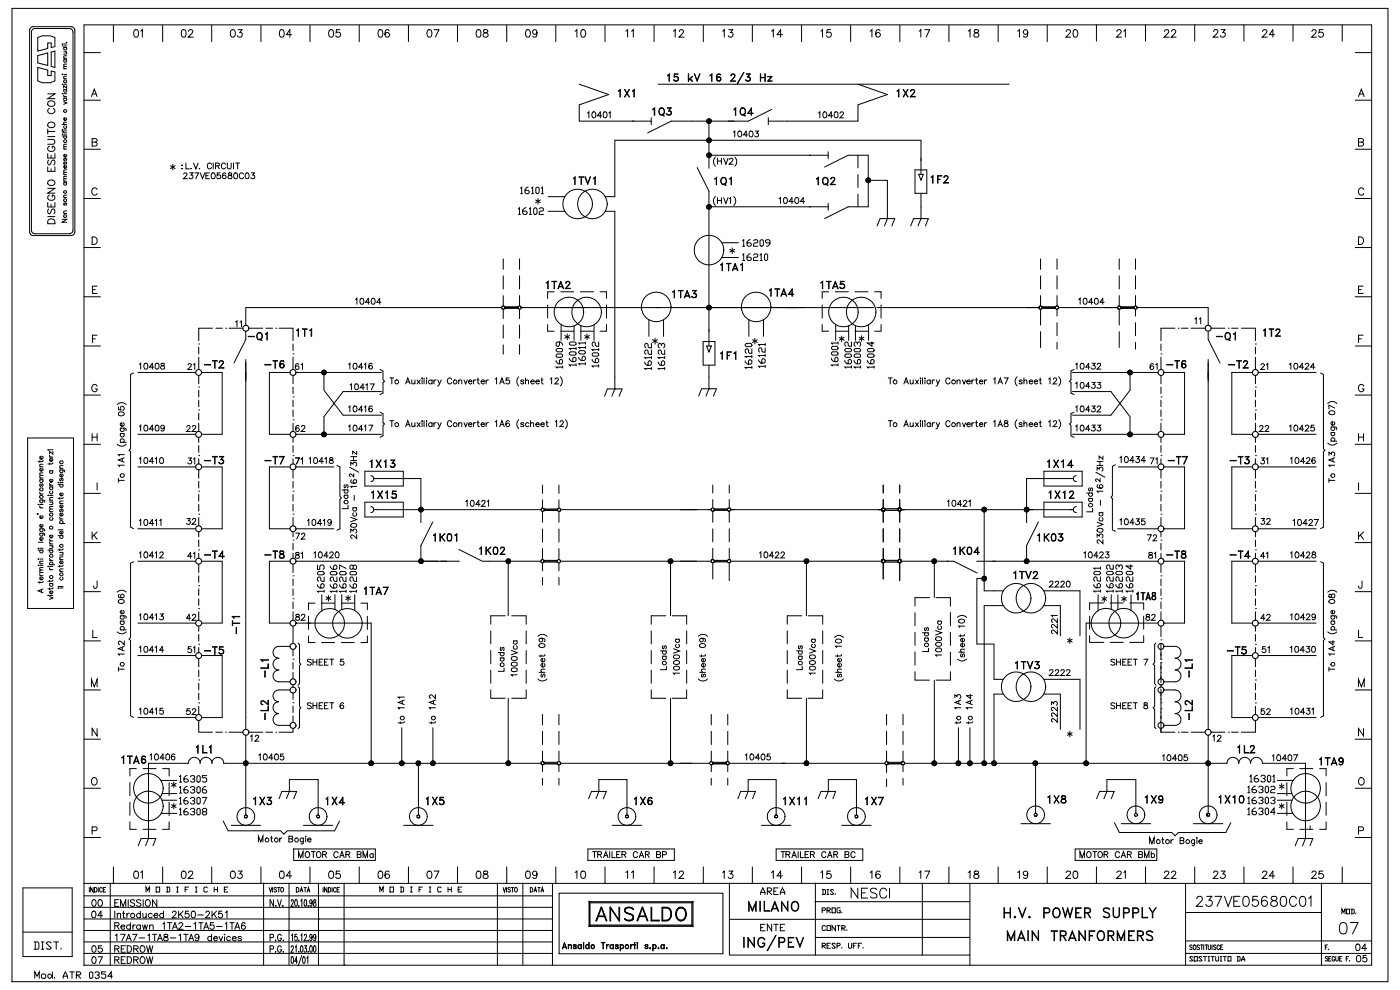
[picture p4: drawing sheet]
<svg xmlns="http://www.w3.org/2000/svg" width="297mm" height="210mm" viewBox="0 0 297 210" stroke-linecap="round" stroke-linejoin="round" font-family="sans-serif">
<g fill="none" stroke="#000" stroke-width=".21">
<path d="M122.9 17.9l6.2 2.2-6.2 2.1v3.5h11.5M131.2 19.3l.4-.3v1.5l-.1-1.4zM132.5 19l1 1.5zM133.5 19l-1 1.5zM134.2 19.3l.3-.3v1.5v-1.4zM139.6 17.9h74.5M141.6 16l.4-.3v1.5l-.1-1.4zM143 17l.2 .2M143.6 16.3a.48 .48 0 0 1 .3 .4 .48 .48 0 0 1-.3 .5M143.9 16.6a.65 .65 0 0 0-.9-.3l.1-.6h.7h-.7v.6a.55 .55 0 0 1 .7 .1 .55 .55 0 0 1-.1 .8 .55 .55 0 0 1-.8-.3l.2 .2a.59 .59 0 0 0 .8-.2M146 15.7l.1 1.5zM146.1 16.9l.8-.7-.8 .8"/>
<path d="M146.4 16.6l.5 .6h-.1l-.5-.5M147.3 15.7l.6 1.3 .6-1.3-.6 1.5zM150.6 16l.4-.3v1.5v-1.4zM152 16.9a.43 .43 0 0 0 .5 .3 .43 .43 0 0 0 .4-.3M152 16.6a.43 .43 0 0 1 .5-.3 .43 .43 0 0 1 .4 .3M152.2 15.8h.6M152.3 15.7a1.02 1.02 0 0 0 .1 1.5M152.4 16.3l-.4 .4M152.6 16.3a.43 .43 0 0 1 .3 .5 .43 .43 0 0 1-.3 .4M152.7 15.7l.2 .2-.1-.2a.52 .52 0 0 0-.8 .3 .89 .89 0 0 0 .4 1.2 .49 .49 0 0 0 .5-.7 .49 .49 0 0 0-.9 0M155 17.2h1h-1l.9-1.1-.3-.4-.4 .1-.1 .3-.1-.1 .3-.3h.3l.3 .1v.3l-.9 1.1M157.7 15.4l-1.3 2.4z"/>
<path d="M158.2 17l.3 .2M158.6 16.3a.53 .53 0 0 1 .6 .4 .53 .53 0 0 1-.4 .6 .53 .53 0 0 1-.6-.4l.1 .2a.59 .59 0 0 0 .8-.2M158.8 16.3l.3 .4v.3l-.3 .2M159.1 15.7h-.8h.8l-.5 .6M159.1 15.7l-.6 .6 .5 .1 .1 .2M161.3 15.7l.1 1.5zM161.4 16.4h.8M161.4 16.5h.8M162.2 15.7l.1 1.5zM162.8 16.2h1l-.8 1h.8h-1l.8-.9zM182 17.9l6.2 2.2-6.2 2.1v3.5h-19M190.3 19.3l.4-.3v1.5l-.1-1.4z"/>
<path d="M191.6 19l1 1.5zM192.5 19l-.9 1.5zM121.6 37.8l.4-.3v1.6l-.1-1.4zM122.8 37.5l1 .1zM123.3 37.6v1.5v-1.5M124.1 37.5l.6 1.4 .6-1.4-.6 1.6zM125.9 37.8l.4-.3v1.6l-.1-1.4zM134.1 25.7h4M138.1 25v1.4M138.5 23.2l.4-.3v1.5l-.1-1.4zM140.1 22.9a.73 .73 0 0 1 .9 .7 .73 .73 0 0 1-.9 .8l-.3-.6v-.3zM140.1 23a.56 .56 0 0 1 .8 .5 .69 .69 0 0 1-.6 .9 .83 .83 0 0 1-.2-1.4z"/>
<path d="M140.4 24.2l.5 .4zM141.5 24.2l.2 .2M141.9 23.5a.53 .53 0 0 1 .5 .4 .53 .53 0 0 1-.4 .6 .53 .53 0 0 1-.6-.4l.2 .2a.59 .59 0 0 0 .8-.2M142.1 23.5l.3 .4-.1 .3-.2 .2M142.3 22.9h-.7h.8l-.5 .6M142.3 22.9l-.5 .6 .4 .1 .2 .2M147.9 35.5l2.5 5v33.9M150.4 25.7v10M150.4 32.9h25.3M151.6 37.9l.4-.3v1.6l-.1-1.4zM153.1 37.8a.64 .64 0 0 1 .8-.1 .64 .64 0 0 1 .2 .9 .64 .64 0 0 1-.8 .6 .64 .64 0 0 1-.4-1zM153.2 37.8a.54 .54 0 0 1 .8 .4 .68 .68 0 0 1-.6 .9 .8 .8 0 0 1-.2-1.3z"/>
<path d="M153.6 39l.4 .3zM154.8 37.9l.4-.3v1.6l-.1-1.4zM155.7 23.2l.4-.3v1.5l-.1-1.4zM157.3 22.9a.78 .78 0 0 1 .9 .6 .78 .78 0 0 1-.5 .9 .81 .81 0 0 1-.7-.5 .81 .81 0 0 1 .3-1zM157.3 23a.53 .53 0 0 1 .8 .5 .65 .65 0 0 1-.6 .9 .85 .85 0 0 1-.2-1.4zM157.7 24.2l.4 .4zM158.7 24l1 .1h-1.1l.8-1.2v1.5l-.1-1.3-.6 1M163 25v1.4M163.7 23.2l-5 2.5h-16.3l-5 2.5M173.2 37.9l.4-.3v1.6l-.1-1.4zM174.6 37.8a.74 .74 0 0 1 1.2 .5 .74 .74 0 0 1-.9 .9l-.3-.2-.1-.4zM174.8 37.8a.56 .56 0 0 1 .8 .4 .68 .68 0 0 1-.6 .9 .83 .83 0 0 1-.2-1.3z"/>
<path d="M174.9 35.4l5-2.5h4.3v11h-4.3l-5 2.5M175.2 39l.4 .3zM175.7 32.2v1.5M176.2 39.1l1 .1h-1.1l.9-1.2-.2-.3-.4 .1-.2 .2 .1-.2 .2-.2 .5 .1 .1 .2-.1 .3-.8 1M182 32.9v2.7M182 37v2.8M184.2 38.3h4v5.6M193.1 20.5h1h-1l.9-1-.3-.4-.6 .2 .2-.2 .4-.1 .3 .1v.4l-.9 1M194.1 36h2.5v5h-2.5zM195.4 38v-8.2h-65v11.9M197.6 37.5l.3-.2v1.5l-.1-1.4zM198.9 37.3h.9h-.8v1.5z"/>
<path d="M199 38h.4l-.4 .1M200.2 38.7l1 .1h-1l.8-1.1-.2-.4-.6 .2 .3-.2h.3l.3 .4-.9 1.1M106.8 54.9v2.2M106.8 58.5v2.8M110.2 54.9v2.2M110.2 58.5v2.8M115.9 60l.4-.3v1.5l-.1-1.4zM117.1 59.7h1zM117.5 59.7v1.5l.1-1.5M119 59.7l.6 1.5-.6-1.3-.6 1.3zM150.4 43.9h25.3M152.9 56.1l.3-.2v1.5v-1.4z"/>
<path d="M153.1 54.6h3.5M153.1 51.5h3.5M154.1 55.9h.9zM154.5 55.9v1.5l.1-1.5M155.5 57.1h.9M155.6 57h.7M155.9 55.9l.6 1.5-.6-1.3-.5 1.3zM157.1 56.1l.4-.2v1.5l-.1-1.4zM175.7 43.1v1.5M182 41.2v2.7M195.4 41v2.9M29.2 79h12.3"/>
<path d="M29.6 77.3l.2-.2v1.2M30.7 77.1a.62 .62 0 0 1 .7 .4 .62 .62 0 0 1-.4 .8l-.4-.3-.1-.4zM32.6 77.9h-.9l.6-.8v1.2M33.1 77.1h.2a.64 .64 0 0 1 .4 .6 .64 .64 0 0 1-.4 .6 .81 .81 0 0 1-.2-1.2zM34.2 77.1v.3l.5 .2 .2 .3a.42 .42 0 0 1-.4 .4 .42 .42 0 0 1-.4-.4l.8-.6-.1-.2zM39.9 77.4a.36 .36 0 0 1 .3-.3 .36 .36 0 0 1 .4 .3l-.8 1h.9M41 77.4l.3-.3v1.3M42.2 73h.1M42.2 73.6v1.4M42.2 75.8v2.6M42.2 79.6v1.8M42.8 79l-.1-.3-.5-.3-.4 .1-.3 .4 .1 .5 .5 .2 .4-.1 .3-.5h4.3"/>
<path d="M43.4 77.3l1.3 .1zM45.1 76.5l1 .1zM45.1 69.6h-2.9v2.7M45.5 76.6v1.5l.1-1.5M45.8 69.6h1.4M46.5 78l1 .1h-1.1l.9-1.1-.2-.4h-.4l-.2 .3 .1-.3 .5-.1 .2 .1 .1 .4-.9 1.1M47.9 69.6h.1M48.6 69.6h2.9M50 68.3l.3-.2v1.2M50.9 68.3l.3-.2v1.2M52.1 65.3v3.7M52.1 70.3v1.7l-2.5 5"/>
<path d="M52.1 76.2v4.7M52.1 65.2h54.3M52.7 71.3l1.2 .1zM52.8 69.6h2.9M54.6 70.7a.74 .74 0 0 1 1.1 .3 .74 .74 0 0 1-.3 1 .75 .75 0 0 1-.9-.3 .75 .75 0 0 1 .1-1zM54.8 70.7a.53 .53 0 0 1 .8 .4 .65 .65 0 0 1-.6 .9 .83 .83 0 0 1-.2-1.3zM55.1 71.9l.5 .3zM56.2 77.3l1.3 .1zM56.3 70.8l.4-.3v1.6l-.1-1.4zM56.4 69.6h1.4M57.1 79h4.4M57.9 76.5l1 .1z"/>
<path d="M58.3 76.6v1.5l.1-1.5M58.5 69.6h.1M59.2 69.6h3v2.7M59.4 77.7a.43 .43 0 0 0 .4 .3 .43 .43 0 0 0 .4-.3M59.4 77.5l.4-.3h.3l.1 .3M59.5 76.6h.6M59.6 76.6l-.1 .2a.94 .94 0 0 0 .2 1.2M59.7 77.2l-.3 .4M59.9 77.2a.43 .43 0 0 1 .3 .4 .43 .43 0 0 1-.3 .4M60.1 76.6l.1 .1a.44 .44 0 0 0-.7-.1l-.1 .2a.77 .77 0 0 0 .5 1.3 .5 .5 0 0 0 .3-.8 .5 .5 0 0 0-.8 0M62.2 75h.1M62.2 73v1.3"/>
<path d="M62.2 75.8v2.6M62.2 79.6v1.8M62.8 79h18.1M63 70l.3-.2v1.5v-1.4zM63.4 77.3l-.1-.1a.6 .6 0 0 0-.7 .4 .6 .6 0 0 0 .4 .8 .4 .4 0 0 0 .4-.4 .4 .4 0 0 0-.3-.4 .4 .4 0 0 0-.4 .4M63.9 77.4l.3-.3v1.3M64.2 69.8h.9zM64.6 69.8v1.5l.1-1.5M65.7 70l.4-.2v1.5l-.1-1.4zM68.7 79v3.8l4.1 5.3h8.1M80.6 78.4l.6 .3v1.9l.4 .3-.4 .3v2.2l-.6 .3M106.8 62.7v2.2"/>
<path d="M110 79.9a1.39 1.39 0 0 0 0 2M110.2 62.7v2.2M110.6 65.2h.7M118.5 60.8h.9M118.6 60.8h.7M118.9 79.9a1.31 1.31 0 0 1 0 2M119 68.8v3.4M120 61.1l1 .1h-1.1l.9-1.1-.2-.4-.6 .3 .3-.3h.3l.2 .1 .1 .3-.9 1.1M121.8 69.1v3.1M123.2 69.1v3.1M126 68.9v3.3M149.2 72.4h2.5v5h-2.5z"/>
<path d="M150.4 77.4v2.6M152.9 74.9l.3-.3v1.6v-1.4zM154.2 74.6h.9l-.8 .1v1.5zM154.3 75.4h.5h-.5M155.7 74.9l.4-.3v1.6l-.1-1.4zM215.8 79.9a1.31 1.31 0 0 0 0 2M224.6 79.9a1.31 1.31 0 0 1 0 2M227.5 79h18.1M227.8 78.4l-.6 .3v1.9l-.3 .3 .3 .3v2.2l.6 .3M239.7 79v3.8l-4 5.3h-8.2M244.7 77.3l-.3-.2a.6 .6 0 0 0-.5 .7 .6 .6 0 0 0 .7 .5 .39 .39 0 0 0 0-.6 .39 .39 0 0 0-.6 .3M245.1 77.4l.4-.3v1.3"/>
<path d="M246.3 75h.1M246.3 73v1.3M246.3 75.8v2.6M246.3 79.6v1.8M246.9 79h4.4M247.5 77.3l1.3 .1zM249.2 76.5l1 .1zM249.2 69.6h-2.9v2.7M249.7 76.6v1.5v-1.5M249.9 69.6h.1M250.6 69.6h1.4M250.7 77.7a.43 .43 0 0 0 .4 .3 .43 .43 0 0 0 .4-.3"/>
<path d="M250.7 77.5l.4-.3h.3l.1 .3M250.9 76.6h.6M250.9 76.6l-.1 .2a.94 .94 0 0 0 .2 1.2M251 77.2l-.3 .4M251.2 77.2a.43 .43 0 0 1 .3 .4 .43 .43 0 0 1-.3 .4M251.4 76.6l.1 .1a.44 .44 0 0 0-.6-.1l-.2 .2a.77 .77 0 0 0 .5 1.3 .5 .5 0 0 0 .4-.8 .5 .5 0 0 0-.9 0M252.7 69.6h3M253.5 67.7l.3-.3v1.3M254.4 67.7l.3-.3v1.3M256.3 65.2v3.8M256.3 70.3v1.7l2.5 5M256.3 76.2v4.7"/>
<path d="M256.9 69.6h3M258.1 71.3l1.2 .1zM260 70.7a.64 .64 0 0 1 .8 0 .64 .64 0 0 1 .2 .8 .63 .63 0 0 1-.8 .6 .63 .63 0 0 1-.3-1zM260.1 70.7a.53 .53 0 0 1 .8 .4 .65 .65 0 0 1-.5 .9 .85 .85 0 0 1-.3-1.3zM260.5 71.9l.4 .3zM260.6 69.6h.1M260.6 77.3l1.3 .1zM261.3 69.6h1.3M261.3 79h4.4M261.7 70.8l.4-.3v1.6l-.1-1.4zM262.4 76.5l.9 .1zM262.8 76.6v1.5l.1-1.5"/>
<path d="M263.3 69.6h3v2.7M263.8 78l1 .1h-1.1l.9-1.1-.2-.4h-.5l-.1 .3v-.3l.6-.1 .2 .1 .1 .4-.9 1.1M266.3 73h.1M266.3 73.6v1.4M266.3 75.8v2.6M266.3 79.6v1.8M267.5 77.4l.2-.3 .4 .1 .1 .3-.8 .9h.9M268 70l.4-.2v1.5l-.1-1.4zM268.6 77.4l.3-.3v1.3M269.2 69.8h1zM269.7 69.8v1.5l.1-1.5M270.7 71.2l.9 .1h-1l.9-1.1-.2-.4-.6 .2 .2-.2h.4l.2 .4-.8 1.1"/>
<path d="M39.6 90.6l.3-.3 .4 .1v.3l-.7 .8h.8M40 97.1h.6l-.3 .5a.42 .42 0 0 1 .3 .7 .42 .42 0 0 1-.8-.1M40.8 90.6l.3-.3h.2l.2 .2v.2l-.8 .8h.9M41 97.4l.3-.3v1.3M42.2 87h.1M42.2 82.1h.1M42.2 96.6h.1M42.2 82.8v1.4M42.2 84.9v1.4M42.2 87.6v1.5M42.2 89.8v1.7M42.2 92.8v1.1"/>
<path d="M42.2 94.5v1.4M42.2 97.3v1.1M42.2 99.6v1.8M42.8 92.1h4.3M42.8 99h4.3M43.4 97.7h1.3zM45.1 96.8l1 .1zM45.5 96.9v1.5l.1-1.5M46.5 98.2l.2 .1M46.9 97.4a.53 .53 0 0 1 .6 .5 .53 .53 0 0 1-.5 .6 .53 .53 0 0 1-.6-.4h.1a.52 .52 0 0 0 .7 .2l.2-.3M47.1 97.5l.3 .4-.3 .4M47.3 96.9l-.7-.1h.8l-.5 .7"/>
<path d="M47.3 96.8l-.5 .7 .6 .3M56.2 97.7h1.3zM57.1 92.1h4.4M57.1 99h4.4M57.9 96.8l1 .1zM58.3 96.9v1.5l.1-1.5M60.2 96.8l-.7 1.6 .8-1.6h-1l.9 .1M62.2 84.2h.1M62.2 89.1h.1M62.2 96.6h.1M62.2 82.1v1.4M62.2 84.9v1.4"/>
<path d="M62.2 87v1.3M62.2 89.8v1.7M62.2 92.8v1.1M62.2 94.5v1.4M62.2 97.3v1.1M62.2 99.6v1.8M62.7 97.1h.8l-.6 1.3M62.8 92.1h18.1M62.8 99h8M63.4 90.4l-.2-.1a.68 .68 0 0 0-.5 .6 .68 .68 0 0 0 .4 .6 .39 .39 0 0 0 .4-.4 .39 .39 0 0 0-.4-.3 .39 .39 0 0 0-.4 .3M63.9 97.4l.3-.3v1.3M64 90.6l.2-.3h.3l.2 .2-.1 .2-.7 .8h.8"/>
<path d="M71.5 98.7l.6 .3v6.3l.3 .3-.3 .3v6.3l-.6 .3M74.2 99.1l1.9 1.1M74.4 98.8v-.7l.5 .3a.42 .42 0 0 1 .7-.3 .42 .42 0 0 1-.2 .8M74.4 97.7h1.3M74.4 96.9h1.3M75 96.9v.8M75.7 95.7v.7l-.9-.7v.7M77.4 100h8.1v3.1h-8.1zM78.5 97.9l.4-.3v1.5l-.1-1.4zM79.8 97.6l1.1 1.5zM80.6 87.4l.6 .3v2l.4 .2-.4 .4v2.1l-.6 .4M80.8 97.6l-1 1.5z"/>
<path d="M80.9 83.1h-8.1l-4.1 5.3v3.7M81.5 97.9l.4-.3v1.5l-.1-1.4zM82.7 80.2h.8M82.7 89.2h.8M82.9 98.9l.2 .2M83.1 80.2v1.2M83.1 89.2v1.3M83.2 98.2a.52 .52 0 0 1 .6 .4 .52 .52 0 0 1-.4 .6 .52 .52 0 0 1-.6-.3l.1 .1a.56 .56 0 0 0 .8-.2M83.5 98.3a.43 .43 0 0 1 .3 .4 .43 .43 0 0 1-.3 .4M83.7 97.7l-.8-.1h.8l-.5 .7M83.7 97.6l-.6 .7h.5l.1 .2M86 81.4l.5-1.2 .5 1.2"/>
<path d="M86 90.5l.5-1.3 .5 1.3M86.2 81h.6M86.2 90.1h.6M87.3 80.6l.1 .8h.3l.3-.2M87.3 89.7l.1 .7 .3 .1 .3-.2M88 80.6v.8M88 89.7v.8M88.5 80.6l.6 .8M88.5 89.7l.6 .8M89.1 80.6l-.6 .8M89.1 89.7l-.6 .8M89.5 80.2v.1z"/>
<path d="M89.5 89.2v.2zM89.5 80.6v.8M89.5 89.7v.8M90 80.2v1.2M90 89.2v1.3M90.5 80.2v.1zM90.5 89.2v.2zM90.5 80.6v.8M90.5 89.7v.8M91.7 80.8a.41 .41 0 0 0-.7-.1 .41 .41 0 0 0 0 .6 .41 .41 0 0 0 .7 0M91.7 89.8a.41 .41 0 0 0-.7 0 .41 .41 0 0 0 0 .6 .41 .41 0 0 0 .7-.1M91.7 80.6v.8"/>
<path d="M91.7 89.7v.8M92 80.6v.8M92 89.7v.8M92.5 80.6l-.3 .1-.2 .2M92.5 89.7h-.3l-.2 .3M92.9 80.6l.3 .8M92.9 89.7l.3 .8M93.6 80.6l-.5 1.2-.3 .1M93.6 89.7l-.5 1.2h-.3M95.8 80.5a.51 .51 0 0 0-.7-.3 .51 .51 0 0 0-.2 .7 .47 .47 0 0 0 .4 .5 .47 .47 0 0 0 .5-.3M95.8 89.5a.51 .51 0 0 0-.7-.2 .51 .51 0 0 0-.2 .7 .47 .47 0 0 0 .4 .5 .47 .47 0 0 0 .5-.3M97.3 80.8l.3-.2 .3 .1 .1 .7"/>
<path d="M97.3 89.9l.3-.2h.3l.1 .8M97.3 80.6v.8M97.3 89.7v.8M98.4 80.6l.4 .8 .3-.8M98.4 89.7l.4 .8 .3-.8M99.4 80.9l.7-.1a.39 .39 0 0 0-.6 0 .39 .39 0 0 0 0 .5 .39 .39 0 0 0 .6 0M99.4 90l.7-.1a.39 .39 0 0 0-.6-.1 .39 .39 0 0 0 0 .6 .39 .39 0 0 0 .6-.1M100.4 80.6v.8M100.4 89.7v.8M100.9 80.6l-.3 .1-.2 .2M100.9 89.7h-.3l-.2 .3M101.2 80.6h.4"/>
<path d="M101.2 89.7h.4M101.4 80.2v1l.3 .2M101.4 89.2v1.1l.3 .2M102.1 80.9l.7-.1a.39 .39 0 0 0-.6 0 .39 .39 0 0 0 0 .5 .39 .39 0 0 0 .6 0M102.1 90l.7-.1a.39 .39 0 0 0-.6-.1 .39 .39 0 0 0 0 .6 .39 .39 0 0 0 .6-.1M103.1 80.6v.8M103.1 89.7v.8M103.6 80.6l-.3 .1-.2 .2M103.6 89.7h-.3l-.2 .3M105 80.4l.3-.2v1.2M105 89.5l.3-.3v1.3M106 81.4l.5-1.2 .5 1.2"/>
<path d="M106 90.5l.5-1.3 .5 1.3M106.2 81h.6M106.2 90.1h.6M108 80.2h-.6v.5a.44 .44 0 0 1 .6 0 .44 .44 0 0 1 0 .6 .44 .44 0 0 1-.7-.1M108 89.4l-.2-.2a.69 .69 0 0 0-.5 .6 .69 .69 0 0 0 .4 .7 .39 .39 0 0 0 .4-.4 .39 .39 0 0 0-.4-.4 .39 .39 0 0 0-.4 .4M110 89a1.34 1.34 0 0 0 0 1.9M111.1 80.8l-.2-.2-.4 .1v.2l.4 .1 .2 .3-.2 .1-.4-.1M111.1 89.8l-.2-.1-.4 .1 .6 .3v.3l-.4 .1-.2-.2M111.5 80.8l.3-.2 .3 .1v.7M111.5 80.2v1.2M112.2 89.8a.4 .4 0 0 0-.6 0 .4 .4 0 0 0 0 .6 .4 .4 0 0 0 .6-.1M112.5 89.9l.4-.2h.2l.1 .8"/>
<path d="M112.5 89.2v1.3M112.6 80.9h.7a.38 .38 0 0 0-.5-.3 .38 .38 0 0 0-.1 .7l.2 .1 .4-.1M113.7 80.9h.7a.4 .4 0 0 0-.5-.2 .4 .4 0 0 0-.2 .5 .4 .4 0 0 0 .6 .2l.1-.1M113.7 90h.7a.4 .4 0 0 0-.5-.3 .4 .4 0 0 0-.2 .6 .4 .4 0 0 0 .6 .1l.1-.1M114.8 90h.7a.41 .41 0 0 0-.6-.2 .41 .41 0 0 0-.2 .6 .41 .41 0 0 0 .7 0l.1-.1M114.8 80.6h.4M114.9 80.2v1l.3 .2M115.8 89.7h.4M116 89.2v1.1l.3 .2M116.7 80.4l.3-.2v1.2M117.7 80.5l.3-.3 .4 .1v.4l-.7 .7h.8M117.8 89.5l.3-.3v1.3"/>
<path d="M118.8 89.5l.2-.3h.3l.2 .3-.2 .4-.6 .6h.9M119.9 89a1.34 1.34 0 0 1 0 1.9M188.4 80.2h.9M188.4 89.2h.9M188.8 80.2v1.2M188.8 89.2v1.3M191.7 81.4l.5-1.2 .5 1.2M191.7 90.5l.5-1.3 .5 1.3M191.9 81h.6M191.9 90.1h.6M193.1 80.6v.8h.3l.3-.2M193.1 89.7v.7l.3 .1 .3-.2"/>
<path d="M193.7 80.6v.8M193.7 89.7v.8M194.2 80.6l.6 .8M194.2 89.7l.6 .8M194.8 80.6l-.6 .8M194.8 89.7l-.6 .8M195.2 89.3h.1zM195.3 80.2v.1zM195.3 80.6v.8M195.3 89.7v.8M195.7 80.2v1.2M195.7 89.2v1.3"/>
<path d="M196.1 80.2h.2zM196.1 89.3h.2zM196.2 80.6v.8M196.2 89.7v.8M197.3 80.8a.4 .4 0 0 0-.5-.1 .4 .4 0 0 0 0 .6 .4 .4 0 0 0 .5 0M197.3 89.8a.4 .4 0 0 0-.5 0 .4 .4 0 0 0 0 .6 .4 .4 0 0 0 .5-.1M197.3 80.6v.8M197.3 89.7v.8M197.8 80.6v.8M197.8 89.7v.8M198.3 80.6l-.4 .1-.1 .2M198.3 89.7h-.4l-.1 .3"/>
<path d="M198.6 80.6l.4 .8M198.6 89.7l.4 .8M199.3 80.6l-.5 1.2-.3 .1M199.3 89.7l-.5 1.2h-.3M201.5 80.5a.45 .45 0 0 0-.5-.3 .45 .45 0 0 0-.4 .5 .53 .53 0 0 0 .2 .6 .53 .53 0 0 0 .7 0v-.2M201.5 89.5a.45 .45 0 0 0-.5-.3 .45 .45 0 0 0-.4 .5 .53 .53 0 0 0 .2 .7 .53 .53 0 0 0 .7-.1v-.1M203 80.8l.3-.2 .3 .1 .1 .7M203 89.9l.3-.2h.3l.1 .8M203 80.6v.8M203 89.7v.8M204.2 80.6l.3 .8 .4-.8M204.2 89.7l.3 .8 .4-.8"/>
<path d="M205.1 80.9h.7a.41 .41 0 0 0-.6-.2 .41 .41 0 0 0-.1 .6 .41 .41 0 0 0 .6 .1l.1-.1M205.1 90h.7a.41 .41 0 0 0-.6-.2 .41 .41 0 0 0-.1 .6 .41 .41 0 0 0 .6 0l.1-.1M206.2 80.6v.8M206.2 89.7v.8M206.7 80.6l-.4 .1-.1 .2M206.7 89.7h-.4l-.1 .3M206.9 80.6h.5M206.9 89.7h.5M207.1 80.2v1l.3 .2M207.1 89.2v1.1l.3 .2M207.8 80.9h.7a.41 .41 0 0 0-.6-.2 .41 .41 0 0 0-.1 .6 .41 .41 0 0 0 .6 .1l.1-.1M207.8 90h.7a.41 .41 0 0 0-.6-.2 .41 .41 0 0 0-.1 .6 .41 .41 0 0 0 .6 0l.1-.1"/>
<path d="M208.8 80.6v.8M208.8 89.7v.8M209.3 80.6l-.3 .1-.2 .2M209.3 89.7h-.3l-.2 .3M210.7 80.4l.4-.2v1.2M210.7 89.5l.4-.3v1.3M211.7 81.4l.5-1.2 .5 1.2M211.7 90.5l.5-1.3 .5 1.3M211.9 81h.6M211.9 90.1h.6M213 80.2h.9l-.6 1.2M213.1 89.3v.4l.6 .1 .2 .3a.42 .42 0 0 1-.5 .4 .42 .42 0 0 1-.4-.4l.8-.6-.1-.2-.1-.1z"/>
<path d="M215.8 89a1.27 1.27 0 0 0 0 1.9M216.8 80.8l-.2-.2-.4 .2 .6 .3v.3h-.4l-.2-.1M216.8 89.8l-.2-.1-.4 .1 .6 .3v.3l-.4 .1-.2-.2M217.2 80.8l.3-.2 .3 .1v.7M217.2 89.9l.3-.2h.3v.8M217.2 80.2v1.2M217.2 89.2v1.3M218.3 80.9h.7a.41 .41 0 0 0-.5-.2 .41 .41 0 0 0-.2 .6 .41 .41 0 0 0 .6 .1l.1-.1M218.3 90h.7a.41 .41 0 0 0-.5-.2 .41 .41 0 0 0-.2 .6 .41 .41 0 0 0 .6 0l.1-.1M219.4 80.9l.7-.1a.39 .39 0 0 0-.6 0 .39 .39 0 0 0 0 .5 .39 .39 0 0 0 .6 0M219.4 90l.7-.1a.39 .39 0 0 0-.6-.1 .39 .39 0 0 0 0 .6 .39 .39 0 0 0 .6-.1M220.5 80.6h.4"/>
<path d="M220.5 89.7h.4M220.7 80.2v1.2h.2M220.7 89.2v1.2l.2 .1M221.4 100h8.2v3.1h-8.2zM222.2 97.9l.4-.3v1.5l-.1-1.4zM222.4 80.4l.3-.2v1.2M222.4 89.5l.3-.3v1.3M223.4 80.5l.2-.3a.37 .37 0 0 1 .5 .1 .37 .37 0 0 1-.1 .5l-.6 .6h.8M223.4 89.5l.2-.2a.37 .37 0 0 1 .5 .1 .37 .37 0 0 1-.1 .5l-.6 .6h.8M223.5 97.6l1 1.5zM224.5 97.6l-1 1.5zM224.6 89a1.27 1.27 0 0 1 0 1.9"/>
<path d="M225.2 97.9l.4-.3v1.5l-.1-1.4zM226.6 98.7l1 .1h-1.1l.8-1.2v1.5l-.1-1.3-.6 1M227.5 83.1h8.2l4 5.3v3.7M227.5 92.1h18.1M227.8 87.4l-.6 .3v2l-.3 .2 .3 .4v2.1l.6 .4M236.6 98.6l-.6 .3v6.2l-.3 .4 .3 .3v6.6l.6 .3M237.2 99h8.4M244 97.1h.8l-.6 1.3M245.1 97.4l.4-.3v1.3M246.3 84.2h.1M246.3 89.1h.1M246.3 96.6h.1"/>
<path d="M246.3 82.1v1.4M246.3 84.9v1.4M246.3 87v1.3M246.3 89.8v1.7M246.3 92.8v1.1M246.3 94.5v1.4M246.3 97.3v1.1M246.3 99.6v1.8M246.9 92.1h4.4M246.9 99h4.4M247.8 97.7h1.3zM249.6 96.8l.9 .1z"/>
<path d="M250 96.9v1.5v-1.5M251.8 96.8l-.7 1.6 .8-1.6h-1l.9 .1M260.9 97.7h1.3zM261.3 92.1h4.4M261.3 99h4.4M262.7 96.8l.9 .1zM263.1 96.9v1.5l.1-1.5M264.1 98.2l.2 .1M264.5 97.4a.51 .51 0 0 1 .5 .5 .51 .51 0 0 1-.4 .5 .51 .51 0 0 1-.6-.3h.1a.47 .47 0 0 0 .5 .3 .47 .47 0 0 0 .4-.4M264.7 97.5l.3 .4-.3 .4M264.9 96.9l-.7-.1h.8l-.5 .7M264.9 96.8l-.5 .7 .4 .1 .2 .2"/>
<path d="M266.3 87h.1M266.3 82.1h.1M266.3 96.6h.1M266.3 82.8v1.4M266.3 84.9v1.4M266.3 87.6v1.5M266.3 89.8v1.7M266.3 92.8v1.1M266.3 94.5v1.4M266.3 97.3v1.1M266.3 99.6v1.8M267.5 97.1h.7l-.4 .5a.42 .42 0 0 1 .5 .4 .42 .42 0 0 1-.4 .5 .42 .42 0 0 1-.5-.3"/>
<path d="M268.6 97.4l.3-.3v1.3M39.7 110h.6l-.3 .4a.41 .41 0 0 1 .3 .7 .41 .41 0 0 1-.7-.1M40.7 118h-.9l.6-.8v1.2M40.8 110.3l.1-.3h.4l.2 .3-.8 .9h.9M41 117.4l.3-.2v1.2M42.2 104.2h.1M42.2 109.1h.1M42.2 116.6h.1M42.2 102.1v1.4M42.2 104.9v1.4M42.2 107v1.4M42.2 109.8v1.7"/>
<path d="M42.2 112.8v1.1M42.2 114.6v1.3M42.2 117.3v1.1M42.2 119.7v1.7M42.8 112.2h4.3M42.8 119h4.3M43.4 117.7h1.3zM45.1 116.9h1zM45.5 116.9v1.5l.1-1.5M46.5 118l1.1 .1h-1.2l.8-1.2v1.5v-1.3l-.7 1M56.2 117.7h1.3zM57.1 112.2h4.4"/>
<path d="M57.1 119h4.4M57.9 116.9h1zM58.3 116.9v1.5l.1-1.5M59.3 118.2l.2 .1M59.4 116.9v.5l.7 .3 .1 .4a.59 .59 0 0 1-.8 .2v-.6l.7-.2 .1-.4a.59 .59 0 0 0-.8-.2zM59.4 117h.7M59.5 116.9v.5l.6 .2 .2 .3-.1 .4-.3 .1-.5-.1-.1-.4 .2-.3 .6-.2v-.5M60.2 118.2l-.2 .1M62.2 104.2h.1M62.2 109.1h.1M62.2 114.6h.1M62.2 102.1v1.4"/>
<path d="M62.2 104.9v1.4M62.2 107v1.4M62.2 109.8v1.7M62.2 112.8v1.1M62.2 115.3v1.3M62.2 117.3v1.1M62.2 119.7v1.7M62.7 113.1h.8l-.6 1.2M62.8 117.2v.4a.52 .52 0 0 1 .6 .2 .52 .52 0 0 1 0 .6l-.7-.1v-.4l.7-.4v-.3zM62.8 112.2h8M62.8 119h34.6M63.9 117.4l.3-.2v1.2"/>
<path d="M64 113.4l.2-.3h.3l.2 .2-.1 .3-.7 .7h.8M72.6 103.9h1.2M73 105h.8M73.2 105a.4 .4 0 0 0-.1 .6 .4 .4 0 0 0 .6 0 .4 .4 0 0 0 0-.6M73.2 103.9a.4 .4 0 0 0-.1 .6 .4 .4 0 0 0 .6 0 .4 .4 0 0 0 0-.6M73.2 102.8l-.2 .3 .2 .4 .3-.6h.3v.3l-.1 .3M73.8 107.2v.7h-1.2M74.4 112.9v-.6l.5 .3a.42 .42 0 0 1 .7-.3 .42 .42 0 0 1-.2 .7M74.4 109.7l1.3 .5-1.3 .5M74.5 111.2l.5-.2a.51 .51 0 0 1 .7 .5 .7 .7 0 0 1-.7 .3 .7 .7 0 0 1-.6-.4zM74.6 101.8l-.2 .2a.68 .68 0 0 0 .6 .5 .68 .68 0 0 0 .7-.4 .39 .39 0 0 0-.4-.4 .39 .39 0 0 0-.4 .4 .39 .39 0 0 0 .3 .4M74.8 107.7h.9"/>
<path d="M75 108.8a.4 .4 0 0 0 0 .6 .4 .4 0 0 0 .5 0 .4 .4 0 0 0 0-.6M75 107.7a.41 .41 0 0 0-.1 .6 .41 .41 0 0 0 .7 0 .41 .41 0 0 0-.1-.6M75 100.5v.6l-.6-.6-.3 .2 .1 .3h.1M75.1 105.1v1M75.7 113.4v.8l-.6-.6-.5-.1-.2 .2v.3l.3 .2M75.7 103.2h-1.3l.2 .2M77.4 106.5h8.1v3.2h-8.1zM78.8 104.4l.4-.2v1.5v-1.4zM79.9 101.5h9.4v9.4M79.9 108.1h34.9M80.1 104.2l1.1 1.5zM81.1 104.2l-1 1.5z"/>
<path d="M81.8 104.4l.4-.2v1.5l-.1-1.4zM83.2 105.5l.2 .1M83.7 104.8a.49 .49 0 0 1 .3 .7l-.3 .1M84.1 105a.65 .65 0 0 0-.9-.2l.1-.6h.7h-.7v.6a.55 .55 0 0 1 .8 .1 .55 .55 0 0 1-.3 .8 .55 .55 0 0 1-.7-.3l.2 .2a.59 .59 0 0 0 .8-.2M89.3 115.7v3.3M91.8 110.7l-2.5 5M92 113.5l.4-.3v1.6l-.1-1.4zM93.3 113.2l.1 1.6zM93.4 114.1l1-.9-1 1M93.6 113.9l.8 .9-.7-.9M95 113.3a.51 .51 0 0 1 .8 .2v.4a.7 .7 0 0 1-.4 .9h-.2a1.02 1.02 0 0 1-.2-1.5zM95 114.6h.6"/>
<path d="M95 113.4h.6M95.1 113.3l-.2 .6 .2 .8M95.6 113.3l.2 .6-.2 .8M96.5 113.5l.4-.3v1.6l-.1-1.4zM97.3 116.5l5 2.5h12.4M101.7 116.3l.4-.3v1.6v-1.4zM103.1 116l.1 1.6zM103.2 116.9l.9-.9-.9 1M103.4 116.7l.7 .9-.6-.9M104.8 116.1a.52 .52 0 0 1 .8 .2v1a.48 .48 0 0 1-.5 .3 .48 .48 0 0 1-.4-.3l-.1-.6zM104.8 117.5h.6M104.8 116.2h.6"/>
<path d="M104.9 116.1l-.2 .6 .2 .8M105.3 116.1l.3 .6-.3 .8M106.2 117.5l.9 .1h-1l.9-1.1-.2-.4-.6 .2 .2-.3h.4l.2 .5-.8 1.1M107.8 119v11.6M142.2 119v11.6M171.1 119v11.6M200.9 119h1.4l5 2.5M202.3 116.3l.4-.3v1.6l-.1-1.4zM203.6 116l.1 1.6zM203.7 116.9l1-.9-1 1M203.9 116.7l.8 .9-.7-.9M205.4 116.1a.52 .52 0 0 1 .7 .2v1a.48 .48 0 0 1-.4 .3 .48 .48 0 0 1-.5-.3 1.13 1.13 0 0 1 .2-1.2z"/>
<path d="M205.4 117.5h.6M205.4 116.2h.6M205.4 116.1l-.2 .6 .2 .8M205.9 116.1l.2 .6-.2 .8M206.7 117.1l1 .1h-1.1l.8-1.2v1.6v-1.3l-.7 .9M207.2 119h38.4M208.8 108.1v17.2M217.8 108.1h9.6M217.8 115.7v3.3M220.2 113.5l.3-.3v1.6v-1.4zM220.3 110.7l-2.5 5M221.4 106.5h8.2v3.2h-8.2z"/>
<path d="M221.5 113.2l.1 1.6zM221.6 114.1l.9-.9-.9 1M221.8 113.9l.7 .9-.6-.9M222.6 104.4l.3-.2v1.5l-.1-1.4zM223.2 113.3a.51 .51 0 0 1 .7 .2l.1 .4a.7 .7 0 0 1-.4 .9h-.2a1.02 1.02 0 0 1-.2-1.5zM223.2 114.6h.6M223.2 113.4h.6M223.3 113.3l-.2 .6 .2 .8M223.7 113.3l.2 .6-.2 .8M223.8 104.2l1.1 1.5zM224.5 114.6l.3 .1M224.8 104.2l-1 1.5z"/>
<path d="M224.9 113.8a.51 .51 0 0 1 .6 .5 .51 .51 0 0 1-.4 .5 .51 .51 0 0 1-.6-.3l.1 .1a.57 .57 0 0 0 .8-.2M225.1 113.9a.43 .43 0 0 1 .3 .4 .43 .43 0 0 1-.3 .4M225.4 113.3l-.8-.1h.8l-.5 .7M225.4 113.2l-.5 .7 .4 .1 .1 .2M225.5 104.4l.4-.2v1.5l-.1-1.4zM226.9 105.6l.9 .1h-1l.9-1.1-.2-.4-.6 .2 .3-.2h.3l.3 .4-.9 1.1M227 101.5h-9.2v9.4M230.5 104.6h1.3M230.9 105.7h.9M231.1 105.7a.39 .39 0 0 0-.1 .6 .39 .39 0 0 0 .6 0 .39 .39 0 0 0 0-.6M231.1 104.6a.39 .39 0 0 0-.1 .6 .39 .39 0 0 0 .6 0 .39 .39 0 0 0 0-.6M231.1 103.5l-.2 .2 .2 .5 .3-.6h.3l.1 .3-.2 .3"/>
<path d="M231.8 107.8v.8h-1.3M237.1 112.2h8.6M243.4 113.4h.8l-.6 1.3M243.8 117.2l-.1 .3 .2 .1a.41 .41 0 0 1 .6 .3 .41 .41 0 0 1-.3 .5h-.4l-.1-.4 .7-.4v-.3v-.1zM244.7 113.7l.2-.3h.2l.3 .3-.2 .4-.6 .6h.8M244.9 117.4l.2-.2v1.2M246.3 104.2h.1M246.3 109.1h.1M246.3 114.6h.1M246.3 102.1v1.4M246.3 104.9v1.4M246.3 107v1.4"/>
<path d="M246.3 109.8v1.7M246.3 112.8v1.1M246.3 115.3v1.3M246.3 117.3v1.1M246.3 119.7v1.7M246.9 112.2h4.4M246.9 119h4.4M247.5 117.7h1.3zM249.2 116.9h1zM249.7 116.9v1.5v-1.5M250.6 118.2l.3 .1M250.7 116.9v.5l.7 .3 .1 .4a.59 .59 0 0 1-.8 .2v-.6l.7-.2 .1-.4a.59 .59 0 0 0-.8-.2z"/>
<path d="M250.7 117h.8M250.8 116.9v.5l.6 .2 .2 .3-.1 .4-.3 .1-.5-.1-.1-.4 .2-.3 .6-.2v-.5M251.5 118.2l-.2 .1M260.9 117.7h1.3zM261.3 112.2h4.4M261.3 119h4.4M262.7 116.9h.9zM263.1 116.9v1.5l.1-1.5M264.1 118l1 .1h-1.1l.8-1.2v1.5v-1.3l-.7 1M266.3 104.2h.1M266.3 109.1h.1M266.3 116.6h.1"/>
<path d="M266.3 102.1v1.4M266.3 104.9v1.4M266.3 107v1.4M266.3 109.8v1.7M266.3 112.8v1.1M266.3 114.6v1.3M266.3 117.3v1.1M266.3 119.7v1.7M267.6 110h.7l-.4 .4a.42 .42 0 0 1 .3 .7 .42 .42 0 0 1-.7-.1M268.3 118h-.9l.6-.8v1.2M268.6 117.4l.3-.2v1.2M268.7 110.3l.3-.3 .4 .1 .1 .2-.8 .9h.8"/>
<path d="M40.5 131.1h-.9l.5-.8v1.3M40.5 137.2h-.5l-.1 .5a.45 .45 0 0 1 .7 0 .45 .45 0 0 1-.1 .7 .45 .45 0 0 1-.7-.2M40.8 130.6l.3-.3h.2l.2 .2v.3l-.8 .8h.9M41 137.4l.3-.2v1.2M42.2 124.2h.1M42.2 129.1h.1M42.2 136.6h.1M42.2 122.1v1.4M42.2 124.9v1.4M42.2 127v1.4M42.2 129.8v1.8M42.2 132.8v1.1"/>
<path d="M42.2 134.6v1.4M42.2 137.3v1.1M42.2 139.7v1.7M42.8 132.2h4.3M42.8 139h4.3M43.4 138l1.3 .1zM45.1 137.2h1zM45.5 137.2v1.6l.1-1.6M46.5 138.5l.2 .2M47.1 137.8a.51 .51 0 0 1 .2 .7l-.2 .2M47.4 138.1a.65 .65 0 0 0-.9-.3l.1-.6h.7h-.6l-.1 .6a.56 .56 0 0 1 .8 .1 .56 .56 0 0 1-.2 .8 .56 .56 0 0 1-.8-.3l.2 .2a.62 .62 0 0 0 .8-.2M49.3 131.7l.1 1z"/>
<path d="M49.3 130.8h1.5h-1.4l.2 .3zM49.4 132.2h1.4h-1.4M50.1 133.1l.1 1.3zM57.1 132.2h4.4M62.2 127h.1M62.2 122.1h.1M62.2 122.8v1.4M62.2 124.9v1.4M62.2 127.7v1.4M62.2 129.8v1.8M62.8 132.2l-.2 .4-.3 .2-.6-.1-.2-.4 .1-.4 .4-.3 .6 .1 .2 .5h3.1M62.8 130.4v.3l.7 .3-.1 .5-.4 .1-.2-.2v-.4l.7-.4-.2-.3z"/>
<path d="M64 130.6l.2-.3h.3l.2 .2-.1 .3-.7 .8h.8M65.3 132.2h13.4v29.7M77.3 124.9l.4-.4v1.6l-.1-1.4zM78.5 124.5l.9 .1zM79 124.6v1.5v-1.5M79.9 125.7h.9M80 125.7h.7M80.4 124.5l.5 1.6-.5-1.3-.6 1.3zM82.3 124.5l-.8 1.6 .9-1.6h-1.1l1 .1M104.1 133.8v2.8M104.1 138v2.8M107.2 130.6h-3.1v1.8"/>
<path d="M108.5 130.6h3.1v1.8M111.6 133.8v2.8M111.6 138v2.8M208.8 128.5v33.7M210.9 128.5h1.9M210.9 125.3h1.9M215.1 121.5l.4-.3v1.5l-.1-1.4zM216.3 121.2l1 .1zM216.7 121.3v1.4l.1-1.4M217.6 121.2l.6 1.3 .6-1.3-.6 1.5zM219.2 122.7h1h-1.1l.9-.9a.32 .32 0 0 0-.2-.5h-.4l-.1 .3-.1-.1 .3-.3 .5 .1 .1 .2-.1 .3-.8 .9M221.4 128.5h3.5"/>
<path d="M221.4 125.3h3.5M243.2 130.4v.3a.52 .52 0 0 1 .6 .2 .52 .52 0 0 1 0 .6l-.4 .1-.3-.3 .1-.4 .6-.3v-.2l-.2-.1zM244.3 130.6l.1-.2a.37 .37 0 0 1 .6 0 .37 .37 0 0 1-.1 .6l-.6 .6h.8M245.6 132.2h-15.2v29.7M246.3 127h.1M246.3 122.1h.1M246.3 135.7h.1M246.3 122.8v1.4M246.3 124.9v1.4M246.3 127.7v1.4M246.3 129.8v1.8M246.3 132.8v2.2"/>
<path d="M246.3 136.4v1.4M246.3 138.5v1.4M246.9 132.2h4.4M260.4 138l1.2 .1zM261.3 132.2h4.4M261.3 139h4.4M262 137.2h1zM262.5 137.2v1.6l.1-1.6M263.5 138.5l.2 .2M264.1 137.8a.51 .51 0 0 1 .2 .7l-.2 .2M264.4 138.1a.65 .65 0 0 0-.9-.3v-.6h.8h-.7l-.1 .6a.56 .56 0 0 1 .8 .1 .56 .56 0 0 1-.1 .8 .56 .56 0 0 1-.8-.3l.1 .2a.62 .62 0 0 0 .9-.2M266.3 124.2h.1"/>
<path d="M266.3 129.1h.1M266.3 136.6h.1M266.3 122.1v1.4M266.3 124.9v1.4M266.3 127v1.4M266.3 129.8v1.8M266.3 132.8v1.1M266.3 134.6v1.4M266.3 137.3v1.1M266.3 139.7v1.7M268.4 131.1h-.9l.6-.8v1.3M268.5 137.2h-.6l-.1 .5a.45 .45 0 0 1 .7 0 .45 .45 0 0 1-.1 .7 .45 .45 0 0 1-.7-.2"/>
<path d="M268.7 130.6l.3-.3 .4 .1 .1 .2-.2 .4-.6 .6h.8M268.9 137.4l.3-.2v1.2M40.3 150.3h-.6l-.1 .6a.44 .44 0 0 1 .7-.1 .44 .44 0 0 1-.1 .7 .44 .44 0 0 1-.6-.2M40.8 150.6l.3-.3 .3 .1 .1 .1v.3l-.8 .8h.9M41.7 158.4l.3-.3v1.6l-.1-1.4zM42.2 144.2h.1M42.2 149.1h.1M42.2 152.8v2.5h2.9M42.2 142.1v1.4M42.2 144.9v1.4M42.2 147v1.4M42.2 149.8v1.8"/>
<path d="M42.8 152.2h4.3M43 158.1l.1 1.5 .8 .1h-.9zM44.4 158.4l.4-.3v1.6l-.1-1.4zM45.8 155.3h1.4M47.9 155.3h.1M48.6 155.3h2.9M52.1 152.2v2.5M52.1 155.9v5.7M52.8 155.3h2.9M53.1 156.2l.3-.3v1.3M54.2 156.3l.1-.3a.37 .37 0 0 1 .5 .1 .37 .37 0 0 1-.1 .5l-.6 .6h.8M56.4 155.3h1.4"/>
<path d="M58.5 155.3h.1M62.2 154.5v.8h-3M104.1 146.3v1.8h3.1M104.1 142.1v2.8M107.8 148.1v13.8M111.6 146.3v1.8h-3.1M111.6 142.1v2.8M142.2 148.1v13.8M171.1 148.1v13.8M246.3 150.3h.1M246.3 145.5h.1M246.3 140.6h.1"/>
<path d="M246.3 153.1v2.2h2.9M246.3 141.3v1.4M246.3 143.4v1.4M246.3 146.1v1.4M246.3 148.2v1.4M246.3 151v1.4M249.9 155.3h.1M250.6 155.3h1.4M252.7 155.3h3M256.3 152.2v2.5M256.3 155.9v5.7M256.9 155.3h3"/>
<path d="M257.3 156.2l.3-.3v1.3M258.3 156.3l.2-.4 .4 .2 .1 .2-.2 .3-.6 .6h.8M260.6 155.3h.1M261.3 155.3h1.3M261.3 152.2h4.4M262.6 158.4l.4-.3v1.6l-.1-1.4zM263.9 158.1l.1 1.5 .8 .1h-.9zM265.2 159.6l1 .1h-1.1l.9-1.1-.2-.4-.4 .1-.2 .2 .1-.2 .5-.2 .2 .2 .1 .3-.9 1.1M266.3 144.2h.1M266.3 149.1h.1M266.3 152.8v2.5h-3M266.3 142.1v1.4"/>
<path d="M266.3 144.9v1.4M266.3 147v1.4M266.3 149.8v1.8M268.2 150.3h-.6l-.1 .6a.43 .43 0 0 1 .7 0 .43 .43 0 0 1-.1 .6 .43 .43 0 0 1-.6-.2M268.7 150.6l.3-.3 .4 .1 .1 .3-.2 .3-.6 .6h.8M25.9 160.7l.3-.3v1.5v-1.4zM27.1 160.4h.9zM27.5 160.4v1.5l.1-1.5M28.5 161.6h.9M28.5 161.5h.8M28.9 160.4l.6 1.5-.6-1.3-.6 1.3zM30.1 161.6a.43 .43 0 0 0 .4 .2 .43 .43 0 0 0 .4-.2"/>
<path d="M30.1 161.3l.3-.3 .3 .1 .2 .2M30.2 160.5h.6M30.3 160.4l-.2 .3a.94 .94 0 0 0 .2 1.1M30.3 161l-.2 .4M30.6 161l.3 .4-.1 .3-.2 .1M30.7 160.4l.2 .2-.1-.2a.49 .49 0 0 0-.7 .3 .77 .77 0 0 0 .4 1.2 .49 .49 0 0 0 .4-.7 .49 .49 0 0 0-.8 0M49 175.1h6.3M52.1 161.9v10.7M53.8 169.4l.4-.3v1.6v-1.4zM55.1 169.1l1.1 1.6zM56.1 169.1l-1 1.6zM56.7 170.4l.2 .2"/>
<path d="M57 169.7a.52 .52 0 0 1 .6 .4 .52 .52 0 0 1-.4 .6 .52 .52 0 0 1-.6-.3h.1a.47 .47 0 0 0 .5 .2 .47 .47 0 0 0 .4-.3M57.3 169.8l.3 .4-.3 .4M57.5 169.2l-.7-.1h.8l-.6 .7M57.5 169.1l-.5 .7 .4 .1 .2 .2M64.3 175.1h6.3M67.5 165.4v7.2M69.2 169.4l.3-.3v1.6v-1.4zM70.4 169.1l1.1 1.6zM71.4 169.1l-1 1.6zM72 170.2l1.1 .1h-1.2l.8-1.2v1.6v-1.4l-.7 1M85.6 175.1h6.3M88.8 161.9v10.7"/>
<path d="M90.5 169.4l.3-.3v1.6l-.1-1.4zM91.7 169.1l1 1.6zM92.7 169.1l-1 1.6zM93.3 170.4l.2 .2M93.9 169.7a.51 .51 0 0 1 .3 .5 .51 .51 0 0 1-.3 .4M94.2 170a.6 .6 0 0 0-.9-.2v-.7h.8l-.7 .1-.1 .5a.55 .55 0 0 1 .8 .1 .55 .55 0 0 1-.1 .8 .55 .55 0 0 1-.8-.2h.1a.47 .47 0 0 0 .4 .2 .47 .47 0 0 0 .5-.3M114.8 161.9h-67.4a1.25 1.25 0 0 0-1.2-1.3 1.25 1.25 0 0 0-1.3 1.3 1.25 1.25 0 0 0-1.2-1.3 1.25 1.25 0 0 0-1.3 1.3 1.24 1.24 0 0 0-1.2-1.3 1.24 1.24 0 0 0-1.2 1.3h-8.5v13.8M127 165.4h6v7.2M129.9 175.1h6.2M134.6 169.4l.4-.3v1.6l-.1-1.4zM135.9 169.1l1 1.6zM136.8 169.1l-.9 1.6z"/>
<path d="M137.5 170.3l.4 .3 .4-.3M137.5 170.1l.4-.3 .4 .3M137.7 169.3h.6M137.7 169.2a1.01 1.01 0 0 0 .1 1.4M137.8 169.8l-.3 .4M138 169.8l.3 .4-.3 .4M138.1 169.2l.2 .1v-.1a.49 .49 0 0 0-.8 .2 .77 .77 0 0 0 .4 1.3 .49 .49 0 0 0 .4-.8 .49 .49 0 0 0-.8 0M158.7 165.4h5.9v7.2M161.5 175.1h6.3M166.2 169.4l.4-.3v1.6l-.1-1.4zM167.5 169.1l1.1 1.6zM168.5 169.1l-1 1.6z"/>
<path d="M169.2 169.4l.4-.3v1.6l-.1-1.4zM170.7 169.4l.4-.3v1.6l-.1-1.4zM216.6 174.7h6.2M219.7 161.9v10.3M222.3 169.1l.4-.3v1.5l-.1-1.4zM223.6 168.8l1 1.5zM224.6 168.8l-1 1.5zM225.1 170.1l.3 .2M225.2 168.9l-.1 .2 .2 .3 .7 .3v.5a.52 .52 0 0 1-.9-.4l.8-.4 .2-.3-.1-.2zM225.2 168.9h.8M225.3 168.9v.4l.6 .2 .2 .3a.51 .51 0 0 1-.6 .6 .51 .51 0 0 1-.4-.7l.8-.4v-.4M226.1 170.1l-.3 .2"/>
<path d="M229.7 161.9h30.6a1.25 1.25 0 0 1 1.2-1.3 1.25 1.25 0 0 1 1.3 1.3 1.25 1.25 0 0 1 1.2-1.3 1.25 1.25 0 0 1 1.3 1.3 1.25 1.25 0 0 1 1.2-1.3 1.25 1.25 0 0 1 1.3 1.3h9.1v13.8M237.8 174.7h6.3M240.9 165.4v6.8M243 169.1l.3-.3v1.5v-1.4zM244.2 168.8l1.1 1.5zM245.2 168.8l-1 1.5zM245.8 169.4a.43 .43 0 0 0 .4 .3 .43 .43 0 0 0 .4-.3M245.8 169.1a.43 .43 0 0 1 .4-.3 .43 .43 0 0 1 .4 .3M245.9 170.2h.6M246.1 168.9a.43 .43 0 0 0-.3 .4 .43 .43 0 0 0 .3 .4M246.3 168.9a.91 .91 0 0 1 .1 1.4M246.6 169.5a.5 .5 0 0 1-.8 .1 .5 .5 0 0 1 .2-.8 .5 .5 0 0 1 .7 .5 .73 .73 0 0 1-.6 1l-.3-.2 .2 .2"/>
<path d="M246.6 169.3l-.3 .4M253.2 174.7h6.2M256.3 161.9v10.3M258.6 169.1l.4-.3v1.5l-.1-1.4zM259.9 168.8l1 1.5zM260.8 168.8l-.9 1.5zM261.6 169.1l.4-.3v1.5l-.1-1.4zM263.1 168.9a.51 .51 0 0 1 .7 .2 .73 .73 0 0 1 .1 .8 .73 .73 0 0 1-.8 .4l-.2-.6zM263.1 170.2h.6M263.1 168.9h.6M263.1 168.9l-.2 .6 .2 .8M263.6 168.9l.2 .6-.2 .8"/>
<path d="M280 161l.3-.3v1.6l-.1-1.5zM281.1 160.7l1 .1zM281.6 160.8v1.5l.1-1.5M282.5 161.9h1M282.6 161.8h.8M283 160.7l.6 1.6-.6-1.4-.6 1.4zM284.1 161.3a.43 .43 0 0 0 .4 .3 .43 .43 0 0 0 .4-.3M284.1 161.1l.3-.3h.3l.2 .3M284.1 162.1h.6M284.3 160.8a.43 .43 0 0 0-.2 .4 .43 .43 0 0 0 .2 .4M284.6 160.8a.93 .93 0 0 1 0 1.4M284.9 161.4a.5 .5 0 0 1-.8 .2 .5 .5 0 0 1 0-.8 .5 .5 0 0 1 .8 .1v.3a.71 .71 0 0 1-.6 1.1l-.2-.3 .1 .2"/>
<path d="M284.9 161.2l-.3 .4M19.7 190.9a.41 .41 0 0 1 .6 .2l.1 .3a.63 .63 0 0 1-.5 .8 .9 .9 0 0 1-.2-1.3zM21 190.9a.45 .45 0 0 1 .7 .2v.3a.63 .63 0 0 1-.5 .8 .87 .87 0 0 1-.2-1.3zM24.3 191.5h.6M25.2 190.8h-.9v1.4h.9M25.6 192.2v-1.4l.5 1.4 .6-1.4v1.4M27.2 190.8v1.4M28.6 191l-.3-.2-.5 .1v.5l.6 .2 .2 .4-.3 .2-.6-.2M29.9 191l-.3-.2-.6 .2 .1 .4 .7 .3v.5h-.5l-.3-.2M30.4 190.8v1.4M30.9 191l.2-.1a.66 .66 0 0 1 .8 .6 .66 .66 0 0 1-.8 .7l-.3-.5zM33.3 190.8v1.4l-1-1.4v1.4"/>
<path d="M58 190.8v1.4l-.7-1.4v1.4M58.5 192.1v.1zM58.8 190.8l.5 1.4 .4-1.4M60 192.1h.1M61.8 191.2l.1-.4 .3 .1v.5l-.5 .8h.6M62.7 190.9h.3v.2v.9l-.2 .2-.3-.2zM63.4 192.1v.1zM63.8 191.1l.2-.3v1.4M64.6 190.9h.3l.1 .2v.9l-.2 .2h-.2l-.1-.6zM65.4 192.1v.1zM66.2 191.3l-.1 .3a.37 .37 0 0 1-.4-.3 .37 .37 0 0 1 .4-.4l.1 1.1-.2 .2-.3-.2M66.6 190.9v.4a.49 .49 0 0 1 .4 .4 .49 .49 0 0 1-.3 .5 .55 .55 0 0 1-.2-.5 .55 .55 0 0 1 .5-.4v-.4z"/>
<path d="M157.8 198.8l.1 2.1zM158.6 198.8l1.3 1.8 .2-1.8v2.1l-1.4-1.8-.1 1.8zM158.8 191.2l.8 1.8 .8-1.8v2.1l-.1-1.6-.7 1.6-.7-1.6-.1 1.6zM160.9 199.1l.4-.3a.8 .8 0 0 1 .9 .5 .75 .75 0 0 0-.8-.4 .75 .75 0 0 0-.6 .7l.1 .8 .4 .4h.4l.4-.4v-.3l-.4-.1h.5a.75 .75 0 0 1-.7 1 .75 .75 0 0 1-.7-.9zM161.2 191.2l.1 2.1zM162.1 191.2l.1 2 1.1 .1h-1.2zM163.8 192.8h1.2M163.9 192.7h1M164.4 191.2l.8 2.1-.8-1.8-.8 1.8zM164.5 198.4l-1.8 3.2zM165.3 199.8h.8a.47 .47 0 0 0 .3-.4 .47 .47 0 0 0-.3-.5h-.8l-.1 2v-2.1h.9a.57 .57 0 0 1 .4 .6 .57 .57 0 0 1-.4 .5h-.8M165.8 191.2l1.2 1.8 .1-1.8v2.1l-1.2-1.8-.1 1.8z"/>
<path d="M167.2 198.8h1.2l-1.1 .1v1.9l1.1 .1h-1.2zM167.3 199.8h.6l-.6 .1M168 191.5a.88 .88 0 0 1 1.2-.1 .88 .88 0 0 1 .2 1.1 .79 .79 0 0 1-.8 .8 .79 .79 0 0 1-.7-.8zM168.2 191.4a.71 .71 0 0 1 1.1 .6 .89 .89 0 0 1-.7 1.2 1.08 1.08 0 0 1-.4-1.8zM168.9 198.8l.8 1.8 .8-1.8-.8 2.1zM182 188.4v2.1l-1.4-2.1v2.1M182.7 189.4h.9M184 188.4h-1.3v2.1h1.3M186 188.7a.77 .77 0 0 0-.7-.3 .77 .77 0 0 0-.7 .5l.2 .3 1 .4 .2 .6a.93 .93 0 0 1-1.4 0M188.1 188.9a.76 .76 0 0 0-.9-.5 .76 .76 0 0 0-.6 .8v.5a.76 .76 0 0 0 .6 .8 .76 .76 0 0 0 .9-.5M188.7 188.4v2.1M213 192.6l.1 2.1z"/>
<path d="M213.1 193.6h1.2M213.1 193.7h1.2M213.7 197.4l.8 1.8 .8-1.8v2.1l-.1-1.6-.7 1.6-.7-1.6-.1 1.6zM214.3 192.6v2.1zM215.3 194.4l.1 .1v.2l-.2-.1zM215.3 194.5l.1 .1zM216 192.6l.9 1.8 .7-1.8-.7 2.1zM216 199h1.2M216.1 198.9h1M216.6 197.4l.9 2.1-.9-1.8-.7 1.8zM218.1 197.4v2.1zM218.2 194.5l.2-.1 .1 .2-.2 .1z"/>
<path d="M218.3 194.5l.1 .1zM218.9 197.4l1.3 1.8 .1-1.8v2.1l-1.3-1.8-.1 1.8zM221.5 193.6h.8a.5 .5 0 0 0 .3-.5 .5 .5 0 0 0-.3-.4h-.8l-.1 2v-2.1l1.1 .1a.56 .56 0 0 1 .2 .5 .56 .56 0 0 1-.4 .5h-.8M223 197.4l1.3 .1zM223.6 197.5v2l.1-2M223.7 192.7a1 1 0 0 1 1.2 .4 1 1 0 0 1-.2 1.3 .75 .75 0 0 1-.9 .2 .75 .75 0 0 1-.5-.7v-.5zM223.7 192.8a.71 .71 0 0 1 1.1 .6 .93 .93 0 0 1-.8 1.2 1.14 1.14 0 0 1-.3-1.8zM225 198.4l1-.1v-.7l-1-.1-.1 2v-2.1h.8l.4 .2v.7l-.4 .2h-.7M225.4 192.6l.6 1.8 .5-1.8 .5 1.8 .6-1.8-.6 2.1-.5-1.8-.5 1.8zM225.5 198.5l.7 1-.6-1M226.9 199h1.2M227 198.9h1"/>
<path d="M227.5 197.4l.8 2.1-.8-1.8-.8 1.8zM228.2 192.6h1.1l-1 .1v1.9l1 .1h-1.1zM228.3 193.6h.5l-.5 .1M228.8 197.4l1.4 1.8 .1-1.8v2.1l-1.3-1.8-.2 1.8zM230.2 193.6l.9-.1v-.7l-.9-.1-.2 2v-2.1h.9a.55 .55 0 0 1 .5 .5 .55 .55 0 0 1-.5 .6h-.7M230.6 193.7l.8 1-.6-1M231 197.4h1.2l-1.1 .1v2zM231.1 198.4h.6l-.6 .1M233.1 197.5a.95 .95 0 0 1 1.1 .4 .95 .95 0 0 1 0 1.1 .76 .76 0 0 1-.9 .5 .76 .76 0 0 1-.6-.8 1.32 1.32 0 0 1 .4-1.2zM233.1 197.6a.7 .7 0 0 1 1.1 .6 .88 .88 0 0 1-.8 1.2 1.12 1.12 0 0 1-.3-1.8zM234.2 192.7a.92 .92 0 0 1 1.2 .2h-.2a.73 .73 0 0 0-1.1 0l.1 .4 .2 .1a.96 .96 0 0 1 1 1 .87 .87 0 0 1-1.4 0h.2a.73 .73 0 0 0 1.1 0 .54 .54 0 0 0-.4-.7l-.7-.3-.2-.3zM235.1 198.4l1-.1v-.7l-1-.1-.1 2v-2.1h.8l.4 .2v.7l-.4 .2h-.7"/>
<path d="M235.6 198.5l.7 1-.6-1M236.1 192.6l.2 1.8a.63 .63 0 0 0 .6 .2 .63 .63 0 0 0 .5-.5v-1.5l.1 1.5a.69 .69 0 0 1-.7 .6 .69 .69 0 0 1-.7-.6zM237 197.4l.8 1.8 .8-1.8v2.1l-.1-1.6-.7 1.6-.7-1.6-.1 1.6zM238.4 193.6h.8a.48 .48 0 0 0 .3-.5 .48 .48 0 0 0-.3-.4h-.8l-.1 2v-2.1h.9a.57 .57 0 0 1 .4 .5 .57 .57 0 0 1-.4 .6h-.8M239.4 197.4h1.2l-1.1 .1v1.9l1.1 .1h-1.2zM239.5 198.4h.6l-.6 .1M240.4 193.6h.8a.48 .48 0 0 0 .3-.5 .48 .48 0 0 0-.3-.4h-.8l-.1 2v-2.1h.9a.56 .56 0 0 1 .4 .5 .56 .56 0 0 1-.4 .6h-.8M241.4 198.4l1-.1v-.7l-1-.1-.1 2v-2.1h.8a.55 .55 0 0 1 .5 .6 .55 .55 0 0 1-.5 .5h-.7M241.9 198.5l.7 1-.6-1M242.3 192.6l.1 2 1.1 .1h-1.2zM243.3 197.5a.92 .92 0 0 1 1.2 .2h-.2a.67 .67 0 0 0-1 0v.4l.3 .1a.96 .96 0 0 1 .9 1 .93 .93 0 0 1-1.3 0h.1a.73 .73 0 0 0 1.1 0l-.1-.6-1-.5-.1-.4zM244.4 193.6l.9-1-.8 1v1.1l-.1-1.1-.6-1 .7 1"/>
<path d="M253.9 190.7l.1-.4a.66 .66 0 0 1 1 0 .7 .7 0 0 1-.2 .9l-1 1h1.4M256 190.1h1.1l-.6 .8a.7 .7 0 0 1 .5 1.2 .7 .7 0 0 1-1.2-.3M257.7 190.1h1.5l-1 2.1M259.8 190.1l.7 2.1 .8-2.1M261.7 191.1h.8M263 190.1h-1.3v2.1h1.3M263.9 190.2a.65 .65 0 0 1 1 .3 1.07 1.07 0 0 1-.7 1.7 .95 .95 0 0 1-.6-1.2zM266.8 190.1h-1l-.1 .9a.73 .73 0 0 1 1.1 0 .73 .73 0 0 1-.1 1.1 .73 .73 0 0 1-1.1-.3M268.8 190.4a.58 .58 0 0 0-.9-.2 1.2 1.2 0 0 0 .4 2 .66 .66 0 0 0 .6-.6 .66 .66 0 0 0-.6-.7 .66 .66 0 0 0-.7 .6M269.8 190.2a.42 .42 0 0 0 .2 .7 .77 .77 0 0 1 .8 .3 .77 .77 0 0 1 .1 .8 .74 .74 0 0 1-.9 .2 .74 .74 0 0 1-.4-.7 1.35 1.35 0 0 1 1.2-.7l.1-.4a.75 .75 0 0 0-1.1-.2zM271.9 190.2a.65 .65 0 0 1 .9 .3 1.08 1.08 0 0 1-.6 1.7 .93 .93 0 0 1-.6-1.2zM275 190.7a.76 .76 0 0 0-.8-.6 .76 .76 0 0 0-.7 .8 .93 .93 0 0 0 .3 1 .93 .93 0 0 0 .9 .2l.3-.4"/>
<path d="M275.9 190.2a.65 .65 0 0 1 1 .3 1.94 1.94 0 0 1-.2 1.6 .65 .65 0 0 1-1-.3 1.64 1.64 0 0 1 .2-1.6zM277.6 190.5l.5-.4v2.1M284.5 195.8a.77 .77 0 0 1 1.1 .3 2.05 2.05 0 0 1-.2 1.9 .82 .82 0 0 1-1.2-.4 2 2 0 0 1 .3-1.8zM286.5 195.7h1.6l-1.2 2.4M287.8 200.3h.3a.75 .75 0 0 1 .4 .7 .75 .75 0 0 1-.5 .6 .94 .94 0 0 1-.2-1.3zM287.9 202.7l.2-.1a.71 .71 0 0 1 .6 .7 .71 .71 0 0 1-.6 .7l-.3-.2-.1-.4zM289.8 202.6h-.6l-.1 .6a.49 .49 0 0 1 .8 0 .49 .49 0 0 1-.1 .8 .49 .49 0 0 1-.7-.2M289.9 201.2h-1l.7-.9v1.3"/>
<circle cx="150.4" cy="53" r="3.1"/>
<circle cx="52.1" cy="69.6" r=".63"/>
<circle cx="62.2" cy="79" r=".63"/>
<circle cx="106.8" cy="65.2" r=".34"/>
<circle cx="110.2" cy="65.2" r=".34"/>
<circle cx="120.7" cy="66.2" r="3.1"/>
<circle cx="124.4" cy="66.2" r="3.1"/>
<circle cx="246.3" cy="79" r=".63"/>
<circle cx="256.3" cy="69.6" r=".63"/>
<circle cx="266.3" cy="79" r=".63"/>
<circle cx="42.1" cy="99" r=".62"/>
<circle cx="42.1" cy="92.2" r=".62"/>
<circle cx="62.2" cy="99" r=".63"/>
<circle cx="62.2" cy="92.2" r=".63"/>
<circle cx="84.2" cy="81" r=".42"/>
<circle cx="84.2" cy="90.1" r=".42"/>
<circle cx="96.6" cy="81" r=".42"/>
<circle cx="96.6" cy="90.1" r=".42"/>
<circle cx="189.9" cy="81" r=".42"/>
<circle cx="189.9" cy="90.1" r=".42"/>
<circle cx="202.3" cy="90.1" r=".42"/>
<circle cx="202.3" cy="81" r=".42"/>
<circle cx="246.3" cy="99" r=".63"/>
<circle cx="246.3" cy="92.2" r=".63"/>
<circle cx="266.3" cy="99" r=".63"/>
<circle cx="266.3" cy="92.2" r=".63"/>
<circle cx="42.1" cy="112.2" r=".62"/>
<circle cx="42.1" cy="119" r=".62"/>
<circle cx="62.2" cy="112.2" r=".63"/>
<circle cx="62.2" cy="119" r=".63"/>
<circle cx="73.4" cy="106.5" r=".42"/>
<circle cx="231.3" cy="107.2" r=".4"/>
<circle cx="246.3" cy="112.2" r=".63"/>
<circle cx="246.3" cy="119" r=".63"/>
<circle cx="266.3" cy="112.2" r=".63"/>
<circle cx="266.3" cy="119" r=".63"/>
<circle cx="42.1" cy="132.2" r=".61"/>
<circle cx="42.1" cy="139.1" r=".61"/>
<circle cx="215.6" cy="126.9" r="3.1"/>
<circle cx="218.7" cy="126.9" r="3.1"/>
<circle cx="246.3" cy="132.2" r=".62"/>
<circle cx="266.3" cy="139.1" r=".62"/>
<circle cx="266.3" cy="132.2" r=".62"/>
<circle cx="42.1" cy="152.2" r=".62"/>
<circle cx="52.1" cy="155.3" r=".63"/>
<circle cx="256.3" cy="155.3" r=".63"/>
<circle cx="266.3" cy="152.2" r=".63"/>
<circle cx="52.1" cy="173.2" r="1.88"/>
<circle cx="52.2" cy="173.2" r=".31"/>
<circle cx="67.5" cy="173.2" r="1.88"/>
<circle cx="67.5" cy="173.2" r=".31"/>
<circle cx="88.7" cy="173.2" r=".31"/>
<circle cx="88.7" cy="173.2" r="1.88"/>
<circle cx="133" cy="173.2" r="1.88"/>
<circle cx="133" cy="173.2" r=".31"/>
<circle cx="164.6" cy="173.2" r="1.88"/>
<circle cx="164.6" cy="173.2" r=".32"/>
<circle cx="219.7" cy="172.8" r=".3"/>
<circle cx="219.7" cy="172.8" r="1.88"/>
<circle cx="240.9" cy="172.8" r=".32"/>
<circle cx="241" cy="172.8" r="1.88"/>
<circle cx="256.3" cy="172.8" r="1.88"/>
<circle cx="256.3" cy="172.9" r=".32"/>
</g>
<path d="M107.1 65.1h2.8v.3h-2.8z" fill="#fff" stroke="#000" stroke-width=".21"/>
<g fill="none" stroke="#000" stroke-width=".21">
<path d="M130.4 44.8v35.2M106.8 65.6v2M106.8 68.9v2.8M106.8 73.1v2M107.1 65.2h2.8M110.2 65.6v2M110.2 68.9v2.8M110.2 73.1v2M118.9 65.2h51.8M138.1 133.8v2.8M138.1 138v2.8M141.2 130.6h-3.1v1.8"/>
<path d="M142.6 130.6h3.1v1.8M145.7 133.8v2.8M145.7 138v2.8M167 133.8v2.8M167 138v2.8M170.1 130.6h-3.1v1.8M171.4 130.6h3.1v1.8M174.5 133.8v2.8M174.5 138v2.8M115.1 151.5v2.3M115.1 155.1v2.8M115.1 159.3v2.2"/>
<path d="M118.6 151.5v2.3M118.6 155.1v2.8M118.6 159.3v2.2M138.1 146.3v1.8h3.1M138.1 142.1v2.8M145.7 146.3v1.8h-3.1M145.7 142.1v2.8M167 146.3v1.8h3.1M167 142.1v2.8M174.5 146.3v1.8h-3.1M174.5 142.1v2.8M115.1 162.2v1.5"/>
<path d="M115.1 165.1v1.4M115.5 161.9h2.7M118.6 162.2v1.5M118.6 165.1v1.4"/>
<circle cx="115.1" cy="161.9" r=".35"/>
</g>
<path d="M115.5 161.7h2.8v.3h-2.8z" fill="#fff" stroke="#000" stroke-width=".21"/>
<g fill="none" stroke="#000" stroke-width=".21">
<path d="M115.1 102.9v1.7M115.1 106v1.8M115.1 119.5v1.6M118.6 102.9v1.7M118.6 106v1.8M118.6 119.5v1.6M115.1 122.5v1.6M118.6 122.5v1.6M115.5 161.9h2.8M118.9 161.9h31.6"/>
<circle cx="115.1" cy="108.1" r=".34"/>
<circle cx="118.6" cy="108.1" r=".35"/>
<circle cx="118.6" cy="161.9" r=".34"/>
</g>
<path d="M115.5 108h2.8v.3h-2.8z" fill="#fff" stroke="#000" stroke-width=".21"/>
<g fill="none" stroke="#000" stroke-width=".21">
<path d="M115.1 108.5v2.3M115.1 112.2v2.8M115.1 116.4v2.3M115.5 108.1h2.8M118.6 108.5v2.3M118.6 112.2v2.8M118.6 116.4v2.3M119 108.1h31.8"/>
<circle cx="115.1" cy="119.1" r=".35"/>
<circle cx="118.5" cy="119" r=".34"/>
</g>
<path d="M115.4 118.9h2.8v.3h-2.8z" fill="#fff" stroke="#000" stroke-width=".21"/>
<g fill="none" stroke="#000" stroke-width=".21">
<path d="M118.9 119h31.9M150.9 151.5v2.3M150.9 155.1v2.8M150.9 159.3v2.2M154.4 151.5v2.3M154.4 155.1v2.8M154.4 159.3v2.2M150.9 162.2v1.5M150.9 165.1v1.4M151.2 161.9h2.8M154.4 162.2v1.5M154.4 165.1v1.4"/>
<circle cx="150.9" cy="161.9" r=".35"/>
<circle cx="154.3" cy="161.9" r=".35"/>
</g>
<path d="M151.2 161.7h2.8v.3h-2.8z" fill="#fff" stroke="#000" stroke-width=".21"/>
<g fill="none" stroke="#000" stroke-width=".21">
<path d="M186.3 108.1h.7M187.4 102.9v1.7M187.4 106v1.6M187.4 108.5v2.3M187.4 112.2v2.7M187.4 116.3v2.4M187.7 108.1h2.8M190.9 102.9v1.7M190.9 106v1.6M190.9 108.5v2.3M190.9 112.2v2.7M190.9 116.3v2.4"/>
<path d="M151.2 161.9h2.8M165.8 161.9h21.9M277.9 175.2v.7"/>
<circle cx="187.4" cy="108.1" r=".35"/>
<circle cx="190.8" cy="108.1" r=".35"/>
</g>
<path d="M187.7 107.9h2.8v.3h-2.8z" fill="#fff" stroke="#000" stroke-width=".21"/>
<path d="M187.7 108.1h2.8M191.2 108.1h28" fill="none" stroke="#000" stroke-width=".21"/>
<path d="M187.7 118.9h2.8v.3h-2.8z" fill="#fff" stroke="#000" stroke-width=".21"/>
<g fill="none" stroke="#000" stroke-width=".21">
<path d="M151.6 108.1h2.7M187.7 119h2.8M190.9 119.4v3.8M191.2 119l-.2-.3h-.3a.34 .34 0 0 0-.1 .6 .34 .34 0 0 0 .6-.3h10"/>
<circle cx="187.4" cy="119" r=".35"/>
</g>
<path d="M151.6 107.9h2.7v.3h-2.7z" fill="#fff" stroke="#000" stroke-width=".21"/>
<path d="M151.5 119h2.8" fill="none" stroke="#000" stroke-width=".21"/>
<path d="M151.6 118.9h2.7v.3h-2.7z" fill="#fff" stroke="#000" stroke-width=".21"/>
<g fill="none" stroke="#000" stroke-width=".21">
<path d="M150.1 108.1h.7M151.2 102.9v1.7M151.2 106v1.6M151.2 108.5v2.3M151.2 112.2v2.7M151.2 116.3v2.4M154.7 102.9v1.7M154.7 106v1.6M154.7 108.5v2.3M154.7 112.2v2.7M154.7 116.3v2.4M154.7 119.4v3.8"/>
<path d="M155 108.1l-.2-.3-.5 .2 .1 .4 .3 .1 .3-.4h.7M187.7 108.1h2.8"/>
<circle cx="151.2" cy="119" r=".34"/>
<circle cx="151.2" cy="108.1" r=".36"/>
<circle cx="154.7" cy="119" r=".35"/>
</g>
<path d="M187.7 107.9h2.8v.3h-2.8z" fill="#fff" stroke="#000" stroke-width=".21"/>
<path d="M187.7 119h2.8" fill="none" stroke="#000" stroke-width=".21"/>
<path d="M187.7 118.9h2.8v.3h-2.8z" fill="#fff" stroke="#000" stroke-width=".21"/>
<g fill="none" stroke="#000" stroke-width=".21">
<path d="M186.3 108.1h.7M187.4 102.9v1.7M187.4 106v1.6M187.4 108.5v2.3M187.4 112.2v2.7M187.4 116.3v2.4M190.9 102.9v1.7M190.9 106v1.6M190.9 108.5v2.3M190.9 112.2v2.7M190.9 116.3v2.4M190.9 119.4v3.8"/>
<path d="M191.2 108.1l-.2-.3-.5 .2v.3l.4 .2 .3-.4h.7M188.1 162.2v1.6M188.1 165.3v1.5M188.4 161.9h2.8M191.6 162.2v1.5M191.6 165.1v1.4"/>
<circle cx="187.4" cy="119" r=".35"/>
<circle cx="187.4" cy="108.1" r=".35"/>
<circle cx="190.8" cy="119" r=".35"/>
<circle cx="188.1" cy="161.9" r=".34"/>
</g>
<path d="M188.4 161.7h2.8v.3h-2.8z" fill="#fff" stroke="#000" stroke-width=".21"/>
<g fill="none" stroke="#000" stroke-width=".21">
<path d="M220.7 54.9v2.2M220.7 58.5v2.8M224.2 54.9v2.2M224.2 58.5v2.8M166.9 65.2h18.4M186 65.2h34.4M220.7 62.7v2.2M220.7 65.6v3.3M220.7 70.4v3.3M221.1 65.2h2.8M224.2 62.7v2.2M115.4 119h2.8"/>
<path d="M151.2 119.4v3.4M151.5 119h2.8M151.6 108.1h2.7M155 108.1h32M155 119h32M187.4 119.4v3.4M198.2 119v7.8M194.1 129.9v2.8M194.1 134.1v2.8M194.1 138.3v2.8M197.2 126.8h-3.1v1.8M198.6 126.8h3v1.8"/>
<path d="M201.6 129.9v2.8M201.6 134.1v2.8M201.6 138.3v2.8M188.1 151.5v2.3M188.1 155.1v2.8M188.1 159.3v2.2M191.6 151.5v2.3M191.6 155.1v2.8M191.6 159.3v2.2M194.1 142.5v1.8h3.1M198.2 144.3v17.6M201.6 142.5v1.8h-3"/>
<path d="M47.3 174.1l1.1 2.1h11.1l.7 .7 .7-.7h10.1l1-2.1M54.8 178.6v-1.2l.5 1.2 .5-1.2v1.2M57.4 177.7h.4M57.6 177.4v.9l.3 .3M59.3 177.7v.9M59.8 177.7l-.4 .2-.1 .2M61.3 177.9l.7 .1 .1 .3-.3 .3h-.5v-1.2h.7l.1 .3-.3 .2M64.3 177.7v1.2h-.5M64.3 177.9a.4 .4 0 0 0-.5 0 .4 .4 0 0 0 0 .6 .4 .4 0 0 0 .5-.1M64.8 177.4h.1zM64.8 177.7v.9M65.3 178.1h.7l-.1-.2a.39 .39 0 0 0-.6 0 .39 .39 0 0 0 .1 .6 .39 .39 0 0 0 .6-.1"/>
<path d="M151.2 161.9h2.8M154.7 161.9h11.8M175.7 165.4h6v7.2M178.5 175.1h6.3M183.6 169.4l.4-.3v1.6l-.1-1.4zM184.9 169.1l1 1.6zM185.8 169.1l-.9 1.6zM187.3 169.1l-.7 1.6 .8-1.6h-1l.9 .1M188.4 161.9h2.8M191.9 161.9h38.7M236.4 174.5l1.1 2.1h11.1l.7 .7 .7-.7h10l1.1-2.1M243.9 178.9v-1.2l.5 1.2 .4-1.2v1.2"/>
<path d="M246.5 178.1h.4M246.6 177.7l.1 1.2h.2M248.4 178.1v.8M248.9 178.1l-.3 .1-.2 .2M250.3 178.3h.7l.1 .4-.2 .2h-.6v-1.2h.7l.1 .4-.2 .2M253.4 178.1v1.1l-.2 .2-.3-.1M253.4 178.3a.4 .4 0 0 0-.6-.1 .4 .4 0 0 0 0 .6 .4 .4 0 0 0 .6 0M253.8 177.7h.2zM253.9 178.1v.8M254.3 178.4h.7a.41 .41 0 0 0-.6-.2 .41 .41 0 0 0-.1 .6 .41 .41 0 0 0 .6 .1l.1-.1"/>
<circle cx="220.7" cy="65.2" r=".34"/>
<circle cx="224.2" cy="65.2" r=".34"/>
<circle cx="56.6" cy="178.2" r=".42"/>
<circle cx="58.6" cy="178.2" r=".42"/>
<circle cx="62.9" cy="178.1" r=".42"/>
<circle cx="181.7" cy="173.2" r=".31"/>
<circle cx="181.7" cy="173.2" r="1.88"/>
<circle cx="191.5" cy="161.9" r=".34"/>
<circle cx="245.7" cy="178.5" r=".42"/>
<circle cx="247.7" cy="178.5" r=".42"/>
<circle cx="252" cy="178.5" r=".42"/>
</g>
<path d="M221.1 65.1h2.8v.3h-2.8z" fill="#fff" stroke="#000" stroke-width=".21"/>
<path d="M224.2 65.6v1.4M224.2 68.5v2.7M224.2 72.6v1.5" fill="none" stroke="#000" stroke-width=".21"/>
<path d="M237.8 65.1h2.8v.3h-2.8z" fill="#fff" stroke="#000" stroke-width=".21"/>
<g fill="none" stroke="#000" stroke-width=".21">
<path d="M2.5 1.8h291.9v206.4h-291.9zM6.6 5.8l8.6-.1 .5 .3 .2 .4v42.9l-.2 .3-.5 .4h-8.2l-.4-.1-.3-.6v-43zM6.9 6.3l.4-.3h7.5l.4 .2 .3 .5v42.2l-.3 .5-.4 .2h-7.4a.79 .79 0 0 1-.7-.8v-42.2zM8 8l1-.4h1.7l.9 .4v1.9l-.7 .2v-1h-.8v1.2l-2.1 .5zM8 14.3l2.1 .6v1.1h.8v-.9l.7 .2v1.9l-.9 .3h-1.7l-1-.3zM8 11.8l2.1-.6v2.7l-2.1-.6zM10.1 19.9h1.5l-1.5 1h1.5M10.9 11l.7-.2v3.5l-.7-.2zM13.2 19.9h.1M13.2 9.8h.9M13.2 17.9h.1M13.2 15.8h.1"/>
<path d="M13.2 9.4h.1M13.5 19.9h.6M13.5 19h.6M13.5 17.9h.6M13.5 16.7h.6M13.5 15.8h.6M13.5 14.6h.6M13.5 12.7h.6M13.5 12.4h.6M13.5 11h.6M13.5 10.1h.6M13.5 9.3h.6"/>
<path d="M13.7 19a.3 .3 0 0 0-.1 .5 .3 .3 0 0 0 .4 0 .3 .3 0 0 0 0-.5M13.7 12.7a.3 .3 0 0 0-.1 .4 .3 .3 0 0 0 .4 0 .3 .3 0 0 0 0-.4M13.7 10.1a.3 .3 0 0 0-.1 .4 .3 .3 0 0 0 .4 0 .3 .3 0 0 0 0-.4M14 11l.1 .2v.2l-.6 .1M14 9h.1M14.1 18.2v.5l-.6-.5v.5M14.1 16.2h-.6l.2 .5M14.1 14.1h-.6v.3l.2 .2M14.1 13.6h-.6l.2 .5M14.1 11.8l-.6 .1 .2 .5M17.8 5.3h273.2v199.4h-273.2zM17.8 11.2h3.5"/>
<path d="M19.6 19.9h.8M24.1 5.4v3.5M28.6 6.4a.49 .49 0 0 1 .7 .2l.1 .4a.69 .69 0 0 1-.6 .9 1.06 1.06 0 0 1-.2-1.5zM29.8 6.6l.4-.3v1.6M34.5 5.4v3.5M38.7 6.4a.49 .49 0 0 1 .7 .2l.1 .4a.69 .69 0 0 1-.6 .9 1.06 1.06 0 0 1-.2-1.5zM40 6.7l.3-.4 .4 .1 .2 .2-.2 .5-.8 .8h1.1M44.9 5.4v3.4M49.1 6.4l.2-.1a.82 .82 0 0 1 .6 .8 .82 .82 0 0 1-.6 .8 .99 .99 0 0 1-.2-1.5zM50.5 6.3h.8l-.4 .6a.53 .53 0 0 1 .4 .8 .53 .53 0 0 1-1-.1M55.4 5.4v3.4M59.5 6.4a.49 .49 0 0 1 .7 .2l.1 .4a.69 .69 0 0 1-.6 .9 1.06 1.06 0 0 1-.2-1.5z"/>
<path d="M61.9 7.4h-1.2l.8-1.1v1.6M65.8 5.4v3.4M70 6.4a.51 .51 0 0 1 .7 .2l.1 .4a.69 .69 0 0 1-.6 .9 .99 .99 0 0 1-.2-1.5zM72.1 6.3h-.7l-.1 .7a.55 .55 0 0 1 .8 0 .55 .55 0 0 1-.1 .8 .55 .55 0 0 1-.8-.2M76.2 5.4v3.4M80.4 6.4a.49 .49 0 0 1 .7 .2l.1 .4a.7 .7 0 0 1-.6 .9 1.03 1.03 0 0 1-.2-1.5zM82.5 6.5a.44 .44 0 0 0-.6-.1l-.2 .2a.77 .77 0 0 0 .5 1.3 .48 .48 0 0 0 .4-.5 .48 .48 0 0 0-.4-.5 .48 .48 0 0 0-.5 .5M86.6 5.4v3.4M90.8 6.4a.51 .51 0 0 1 .7 .2l.1 .4a.69 .69 0 0 1-.6 .9 .99 .99 0 0 1-.2-1.5zM92.1 6.3h1l-.7 1.6M97 5.4v3.4M101.2 6.4a.49 .49 0 0 1 .8 .2v.4a.7 .7 0 0 1-.5 .9 1.03 1.03 0 0 1-.3-1.5z"/>
<path d="M102.6 6.4v.4l.5 .2a.46 .46 0 0 1 .4 .4 .46 .46 0 0 1-.3 .5l-.6-.1-.1-.2a.74 .74 0 0 1 .9-.8l.1-.3a.61 .61 0 0 0-.9-.1zM107.5 5.4v3.4M111.7 6.4a.51 .51 0 0 1 .7 .2l.1 .4a.69 .69 0 0 1-.6 .9 1.06 1.06 0 0 1-.2-1.5zM113.9 6.8a.48 .48 0 0 1-.6 .4 .48 .48 0 0 1-.2-.7 .48 .48 0 0 1 .7 0l.1 .3a.76 .76 0 0 1-.6 1.1l-.3-.3M117.9 5.4v3.4M122 6.6l.4-.3v1.6M123.4 6.4a.49 .49 0 0 1 .7 .2 .74 .74 0 0 1 .1 .9 .74 .74 0 0 1-.8 .3l-.2-.6zM128.3 5.4v3.4M132.8 6.6l.3-.3v1.6M133.9 6.6l.4-.3v1.6M138.7 5.4v3.4M142.8 6.6l.4-.3v1.6"/>
<path d="M144.1 6.7l.3-.4 .5 .1 .1 .2-.2 .5-.8 .8h1.1M149.2 5.4v3.4M153.3 6.6l.3-.3v1.6M154.6 6.3h.8l-.4 .6a.51 .51 0 0 1 .4 .8 .51 .51 0 0 1-.9-.1M159.6 5.4v3.4M163.7 6.6l.3-.3v1.6M166 7.4h-1.1l.7-1.1v1.6M170 5.4v3.4M174.1 6.6l.4-.3v1.6M176.2 6.3h-.7l-.1 .7a.55 .55 0 0 1 .8 0 .55 .55 0 0 1-.1 .8 .55 .55 0 0 1-.8-.2M180.4 5.4v3.4M184.6 6.6l.4-.3v1.6"/>
<path d="M186.7 6.5l-.3-.2a.84 .84 0 0 0-.6 .8 .84 .84 0 0 0 .5 .8 .49 .49 0 0 0 .5-.5 .49 .49 0 0 0-.5-.5 .49 .49 0 0 0-.5 .5M190.9 5.4v3.4M195 6.6l.3-.3v1.6M196.2 6.3h1l-.7 1.6M201.3 5.4v3.4M205.4 6.6l.4-.3v1.6M206.7 6.4v.4l.5 .2a.46 .46 0 0 1 .4 .4 .46 .46 0 0 1-.3 .5l-.6-.1-.1-.2a.8 .8 0 0 1 .9-.8l.1-.3a.61 .61 0 0 0-.9-.1zM211.7 5.4v3.4M215.9 6.6l.4-.3v1.6M218 6.8a.48 .48 0 0 1-.6 .4 .48 .48 0 0 1-.2-.7 .48 .48 0 0 1 .7 0l.1 .3a.76 .76 0 0 1-.6 1.1l-.3-.3M222.1 5.4v3.4M226.2 6.7l.3-.4 .4 .1 .2 .2-.3 .5-.7 .8h1.1"/>
<path d="M227.8 6.4a.51 .51 0 0 1 .8 .2v.4a.69 .69 0 0 1-.6 .9 1.06 1.06 0 0 1-.2-1.5zM232.6 5.3v3.4M236.9 6.7l.3-.4 .5 .1 .1 .2-.2 .5-.7 .8h1M238.4 6.6l.3-.3v1.6M243 5.3v3.4M247 6.7l.3-.4 .5 .1 .1 .2-.2 .5-.8 .8h1.1M248.5 6.7l.3-.4 .5 .1 .1 .2-.2 .5-.7 .8h1M253.4 5.3v3.4M257.5 6.7l.2-.4 .5 .1 .1 .2-.2 .5-.7 .8h1M259 6.3h.9l-.5 .6a.53 .53 0 0 1 .4 .8 .53 .53 0 0 1-.9-.1M263.9 5.3v3.4M267.8 6.7l.3-.4 .5 .1 .1 .2-.2 .5-.7 .8h1"/>
<path d="M270.4 7.4h-1.1l.7-1.1v1.6M274.3 5.3v3.4M278.3 6.7l.3-.4 .4 .1 .2 .2-.2 .5-.8 .8h1.1M280.6 6.3h-.7l-.1 .7a.56 .56 0 0 1 .8-.1 .56 .56 0 0 1-.1 .9 .56 .56 0 0 1-.8-.2M284.7 5.3v3.4M287.5 11.2h3.5M288.4 19.9h.8M10.1 39.9h1.5l-1.5 1.1h1.5M10.1 35.4v.9h1.5v-.9M10.1 32.6v.9h1.5v-.9M10.1 29.6h1.1l.4 .4a.49 .49 0 0 1-.4 .6h-1.1M10.1 29h1.5"/>
<path d="M10.1 27.9h1.5M10.1 27.4v1M10.2 38.5a.76 .76 0 0 1 .9-.3 .76 .76 0 0 1 .5 .9 .76 .76 0 0 1-1 .3 .76 .76 0 0 1-.4-.9zM10.3 34l-.2 .3 .2 .7 .4-.2 .2-.6 .3-.2h.2l.2 .3-.2 .7M10.3 26a.75 .75 0 0 1 .9-.1 .75 .75 0 0 1 .4 .9 .75 .75 0 0 1-1 .3 .75 .75 0 0 1-.4-.9zM10.3 21.5a.75 .75 0 0 1 .9-.1 .75 .75 0 0 1 .4 .9 .76 .76 0 0 1-1 .3 .76 .76 0 0 1-.4-.9zM10.5 31a.56 .56 0 0 0-.4 .7 .56 .56 0 0 0 .6 .4h.4a.55 .55 0 0 0 .6-.5 .55 .55 0 0 0-.6-.6v.4M10.5 23a.59 .59 0 0 0-.4 .6 .59 .59 0 0 0 .6 .5h.4a.59 .59 0 0 0 .5-.5 .59 .59 0 0 0-.3-.6M10.8 32.9v.6M10.8 35.8v.5M13.2 27.8l.2 .2h.7M13.2 28.8h.9"/>
<path d="M13.2 26.4h.9M13.2 28.5h.1M13.2 27.6h.1M13.5 21.6l.6 .3-.6 .2M13.5 20.2l.3 .3M13.5 38.7h.6M13.5 38.4h.6M13.5 37.1h.6M13.5 31.6h.6M13.5 28.4h.6M13.5 27.8v.3M13.5 27.6h.6"/>
<path d="M13.5 20.8h.6M13.5 20.5h.6M13.7 38.7a.3 .3 0 0 0-.1 .5 .3 .3 0 0 0 .4 0 .3 .3 0 0 0 0-.5M13.7 34.3l-.2 .5 .2 .1 .3-.6 .1 .3-.1 .3M13.7 33.6l-.2 .4h.2l.3-.4 .1 .2-.1 .3M13.7 28.8a.3 .3 0 0 0-.1 .5 .3 .3 0 0 0 .4 0 .3 .3 0 0 0 0-.5M13.7 26.7a.31 .31 0 0 0-.1 .4 .31 .31 0 0 0 .5 0 .31 .31 0 0 0-.1-.4M13.7 20.8a.31 .31 0 0 0-.1 .5 .31 .31 0 0 0 .5 0 .31 .31 0 0 0-.1-.5M14 35.1a.31 .31 0 0 1 .1 .5 .31 .31 0 0 1-.5 0 .31 .31 0 0 1 .2-.5v.6M14 32.8a.31 .31 0 0 1 .1 .4 .31 .31 0 0 1-.5 0 .31 .31 0 0 1 .2-.4v.5M14 25a.31 .31 0 0 1 .1 .5 .31 .31 0 0 1-.5 0 .31 .31 0 0 1 .2-.5v.6M14.1 37.9l-.6 .1 .2 .4"/>
<path d="M14.1 37.4h-.6v.3l.2 .2M14.1 36.6h-.6l.2 .5M14.1 36l-.6 .1 .2 .5M14.1 31.1l-.6 .1 .2 .4M14.1 30.6l-.6 .1 .2 .4M14.1 25.9h-.6v.3l.2 .2M17.8 31.7h3.5M17.8 21.3h3.5M19.4 20.5l.6-1.6 .6 1.6M19.5 30.1h.7l.3 .2 .1 .4-.4 .3h-.7v-1.6l1 .1 .1 .4-.4 .2M36.2 35.2l.9 .5M36.7 34.9v1.1"/>
<path d="M37.1 35.2l-.9 .5M38.6 35h.1zM38.6 35.7h.1M39 36.9v-.1l.4-.1 .3 .3-.8 .9h.9M39.4 34.6v1.2h.8M40.2 36.7h.7l-.4 .4a.42 .42 0 0 1 .3 .7 .42 .42 0 0 1-.7-.1M40.5 35.7l.1 .1M41.1 34.6l.5 1.2 .4-1.2M41.3 36.7h.8l-.6 1.2M42.3 35.7l.1 .1M42.5 36.7l.5 1.2 .4-1.2M43.7 37.3h.5"/>
<path d="M44.4 36.7h-.7v1.2h.7M44.9 34.9a.46 .46 0 0 0-.5-.3 .46 .46 0 0 0-.4 .4v.4a.46 .46 0 0 0 .4 .4 .46 .46 0 0 0 .5-.3M45 36.7a.6 .6 0 0 1 .7 .5 .6 .6 0 0 1-.4 .7h-.3l-.1-.2-.1-.5zM45.2 34.6v1.2M45.7 35.2l.7-.1 .1-.4-.8-.1v1.2M46.1 35.2l.4 .6M46.7 36.7h-.6v.5a.45 .45 0 0 1 .6 0 .45 .45 0 0 1-.1 .7 .45 .45 0 0 1-.6-.2M47.9 34.9a.48 .48 0 0 0-.6-.3 .48 .48 0 0 0-.3 .4v.4a.48 .48 0 0 0 .3 .4 .48 .48 0 0 0 .6-.3M47.9 36.8l-.2-.1a.6 .6 0 0 0-.5 .6 .6 .6 0 0 0 .6 .6 .39 .39 0 0 0 0-.7 .39 .39 0 0 0-.6 .3M48.2 34.6l.1 1 .3 .2 .4-.2v-1M48.5 36.7v.4a.52 .52 0 0 1 .6 .2 .52 .52 0 0 1 0 .6h-.6l-.1-.2v-.3l.7-.5-.2-.2zM49.5 34.6v1.2"/>
<path d="M49.7 36.7a.6 .6 0 0 1 .8 .5 .6 .6 0 0 1-.4 .7h-.4l-.1-.2v-.5zM50 34.6h.8M50.4 34.6v1.2M51.6 36.9a.46 .46 0 0 0-.5-.2 .46 .46 0 0 0-.3 .4v.3a.46 .46 0 0 0 .3 .5 .46 .46 0 0 0 .5-.3M52.2 36.7h.2a.64 .64 0 0 1 .5 .6 .64 .64 0 0 1-.5 .6l-.3-.2-.1-.3zM53.3 36.7h.7l-.4 .4a.42 .42 0 0 1 .3 .7 .42 .42 0 0 1-.7-.1M124.6 24l.3-.3v1.3M125.7 23.8a.62 .62 0 0 1 .8 .4 .62 .62 0 0 1-.5 .8l-.4-.3v-.4zM127.6 24.6h-.8l.6-.9v1.3M128.1 23.8l.2-.1a.67 .67 0 0 1 .5 .7 .67 .67 0 0 1-.5 .6 .81 .81 0 0 1-.2-1.2zM129.2 24l.2-.3v1.3M151.8 33.3a1.31 1.31 0 0 0 0 2"/>
<path d="M152.2 33.6v1.2M152.2 34.2h.8M153 33.6v1.2M153.5 33.6l.5 1.2 .4-1.2M154.8 33.9l.2-.3h.2l.3 .2-.2 .4-.6 .6h.8M155.5 28l.4-.2v1.2M155.9 33.3a1.39 1.39 0 0 1 0 2M156.7 27.8a.62 .62 0 0 1 .7 .5 .62 .62 0 0 1-.4 .7h-.1a.75 .75 0 0 1-.2-1.2zM158.6 28.6h-.9l.6-.8v1.2M159.1 27.8a.62 .62 0 0 1 .7 .5 .62 .62 0 0 1-.4 .7l-.4-.2-.1-.5zM160.2 27.8h.7l-.4 .5a.42 .42 0 0 1 .3 .6 .42 .42 0 0 1-.7-.1M173.6 24l.3-.3v1.3"/>
<path d="M174.7 23.8a.62 .62 0 0 1 .8 .4 .62 .62 0 0 1-.5 .8l-.4-.3v-.4zM176.6 24.6h-.8l.6-.9v1.3M177.1 23.8l.2-.1a.67 .67 0 0 1 .5 .7 .67 .67 0 0 1-.5 .6 .81 .81 0 0 1-.2-1.2zM178.2 24l.2-.3 .5 .2v.2l-.7 .9h.8M287.5 31.7h3.5M287.5 21.3h3.5M288.2 30.1h.7l.3 .2v.4l-.3 .3h-.7v-1.6h.7l.3 .2v.4l-.3 .1M288.2 20.5l.6-1.6 .6 1.6M10.1 42.9v1h1.5v-1M10.1 45.9h1.5M10.3 46.6l.4-.2 .7 .2 .2 .4v.5h-1.5v-.5zM10.3 44.3l-.2 .4 .2 .6 .4-.1 .2-.6 .3-.3h.2l.2 .4-.2 .6"/>
<path d="M10.5 41.4a.56 .56 0 0 0-.4 .6 .56 .56 0 0 0 .6 .5h.4a.55 .55 0 0 0 .6-.6 .55 .55 0 0 0-.6-.5v.4M10.8 43.3v.6M13.2 46.5h.9l-.9 .6h.9M13.5 45.3h.6M13.5 41.9h.6M13.7 43l-.2 .5h.2l.3-.5 .1 .2-.1 .3M14.1 44.7l-.6 .1 .2 .5M14.1 41.4h-.6l.2 .5M17.8 52.5h3.5M17.8 42.1h3.5M19.5 50.2h.6a.85 .85 0 0 1 .5 .8 .85 .85 0 0 1-.5 .8h-.6zM20.6 40.2a.64 .64 0 0 0-.9-.3 .64 .64 0 0 0-.2 .9 .59 .59 0 0 0 .4 .6 .59 .59 0 0 0 .7-.4"/>
<path d="M113.6 42.4l1 .6M114.1 42.1v1.2M114.6 42.4l-1 .6M116.3 44.8h3.5M116.3 41.7h3.5M128.4 44.8h2M128.4 41.7h2M151.8 41.7a1.27 1.27 0 0 0 0 1.9M152.2 41.9v1.3M152.2 42.5h.8M153 41.9v1.3M153.5 41.9l.5 1.3 .4-1.3"/>
<path d="M154.7 42.1l.3-.2v1.3M154.8 52.9l1.1 .6M155.3 52.6v1.2M155.6 41.7a1.27 1.27 0 0 1 0 1.9M155.9 52.9l-1.1 .6M165.2 42.1l.4-.2v1.3M166.4 42a.62 .62 0 0 1 .7 .4 .62 .62 0 0 1-.4 .8l-.4-.3-.1-.4zM168.3 42.7h-.9l.6-.8v1.3M168.8 42a.62 .62 0 0 1 .7 .4 .62 .62 0 0 1-.4 .8l-.3-.1-.2-.5zM170.7 42.7h-.9l.6-.8v1.3M174.1 60l.4-.3v1.5l-.1-1.4zM175.3 59.7h1z"/>
<path d="M175.8 59.7v1.5l.1-1.5M177.2 59.7l.6 1.5-.6-1.3-.6 1.3zM237.4 54.9v2.2M237.4 58.5v2.8M240.9 54.9v2.2M240.9 58.5v2.8M287.5 52.5h3.5M287.5 42.1h3.5M288.2 50.2h.5a.85 .85 0 0 1 .6 .8 .85 .85 0 0 1-.6 .8h-.5zM289.3 40.2a.64 .64 0 0 0-.9-.3 .64 .64 0 0 0-.2 .9 .59 .59 0 0 0 .4 .6 .59 .59 0 0 0 .7-.4M17.8 73.4h3.5M17.8 62.9h3.5"/>
<path d="M19.6 71.9h.6M19.6 61.4h.6M20.6 71.1h-1v1.6M20.6 60.7h-1v1.5h1M28.3 79.1l-.6 .3v15.8l-.3 .3 .3 .3v16l.6 .3M73.9 77.3l.3-.2v1.2M75.1 77.1a.62 .62 0 0 1 .7 .5 .62 .62 0 0 1-.4 .7l-.3-.1-.2-.4zM75.4 63.5l.3-.2v1.2M76.5 63.3a.62 .62 0 0 1 .8 .5 .62 .62 0 0 1-.5 .7l-.4-.2-.1-.5zM77 77.9h-.9l.6-.8v1.2M77.3 77.3l.3-.2v1.2M78.4 64.1h-.9l.6-.8v1.2"/>
<path d="M78.9 63.3a.62 .62 0 0 1 .8 .5 .62 .62 0 0 1-.5 .7h-.3l-.2-.5zM79 77.2l-.3-.1a.66 .66 0 0 0-.5 .6 .66 .66 0 0 0 .4 .6 .39 .39 0 0 0 .4-.4 .39 .39 0 0 0-.3-.4 .39 .39 0 0 0-.5 .4M80.8 64.1h-.9l.6-.8v1.2M107.1 65.2h2.8M110.6 65.2h13.5M116.2 68.8v1.5h1.3M116.2 64.7v2.8M117.5 61.9h-1.3v1.4M119 70.3h2.7M119 61.9h2.7M119.8 71.2l1 .5M120.3 70.9v1.2"/>
<path d="M120.8 71.2l-1 .5M123.1 70.3h2.8M123.1 61.9h2.8M124 71.2l1 .5M124.5 70.9v1.2M125 71.2l-1 .5M127.3 61.9h1.4v1.4M128.7 68.8v1.5h-1.4M128.7 64.7v2.8M137.7 67.8v3.5M138.4 72.1l1.1 .6M139 71.8v1.2"/>
<path d="M139.5 72.1l-1.1 .6M140.8 67.8v3.5M142.7 61.9l.4-.3v1.6l-.1-1.5zM143.9 61.6l1 .1zM144.4 61.7v1.5v-1.5M145.3 62.8h.9M145.4 62.7h.8M145.8 61.6l.6 1.6-.6-1.4-.6 1.4zM146.8 62.9l.2 .2M147.2 62.2a.53 .53 0 0 1 .5 .5 .53 .53 0 0 1-.4 .5 .53 .53 0 0 1-.6-.3l.2 .1a.59 .59 0 0 0 .8-.2M147.4 62.3l.3 .3-.1 .3-.2 .2M147.6 61.7l-.7-.1h.8l-.5 .7"/>
<path d="M147.6 61.6l-.5 .7h.5l.1 .3M150.5 65.2h18.5M158.9 67.8v3.5M159.6 72.1l1.1 .6M160.1 71.8v1.2M160.7 72.1l-1.1 .6M162 67.8v3.5M163.2 61.5l.4-.2v1.5l-.1-1.4zM164.4 61.3h1zM164.9 61.3v1.5v-1.5M165.8 62.5h.9M165.9 62.4h.8"/>
<path d="M166.3 61.3l.6 1.5-.6-1.3-.6 1.3zM167.3 62.4l1 .1h-1l.8-1.2v1.5l-.1-1.3-.7 1M174.4 68.8v1.5h1.4M174.4 64.7v2.8M175.8 61.9h-1.4v1.4M176.7 60.8h.9M176.8 60.8h.8M177.2 70.3h2.8M177.2 61.9h2.8M177.3 68.8v3.4M178 71.6l1.1 .6M178.2 61l.3 .1"/>
<path d="M178.5 71.3v1.2M178.8 60.3a.49 .49 0 0 1 .3 .7l-.3 .1M179.1 71.6l-1.1 .6M179.1 60.6a.68 .68 0 0 0-.9-.3l.1-.6h.8h-.7l-.1 .6a.56 .56 0 0 1 .8 .1 .56 .56 0 0 1-.2 .8 .56 .56 0 0 1-.7-.3l.1 .2a.59 .59 0 0 0 .8-.3M180 69.1v3.1M181.4 70.3h2.7M181.4 61.9h2.7M181.5 69.1v3.1M182.3 71.5l1 .6M182.8 71.2v1.2M183.3 71.5l-1 .6M184.3 68.9v3.3"/>
<path d="M185.5 61.9h1.4v1.4M186.9 68.8v1.5h-1.4M186.9 64.7v2.8M221.1 65.2h2.8M224.5 65.2h12.6M228.2 77.3l.3-.2v1.2M228.8 63.5l.3-.2v1.2M229.3 77.1a.62 .62 0 0 1 .8 .4 .62 .62 0 0 1-.5 .8l-.4-.3-.1-.4zM229.9 63.3a.62 .62 0 0 1 .8 .5 .62 .62 0 0 1-.4 .7l-.5-.2v-.5zM231.2 77.9h-.9l.6-.8v1.2M231.6 77.1h.7l-.4 .4a.42 .42 0 0 1 .4 .4 .42 .42 0 0 1-.3 .4 .42 .42 0 0 1-.5-.3M231.8 64.1h-.8l.6-.8v1.2"/>
<path d="M232.3 63.3h.2a.67 .67 0 0 1 .5 .6 .67 .67 0 0 1-.5 .6 .81 .81 0 0 1-.2-1.2zM232.8 77.3l.2-.2h.4l.1 .2-.1 .2-.7 .8h.8M234.2 64.1h-.8l.5-.8v1.2M237.4 62.7v2.2M237.4 65.6v3.3M237.4 70.4v3.3M237.8 65.2h2.8M240.9 62.7v2.2M240.9 65.6v1.4M240.9 68.5v2.7M240.9 72.6v1.5M241.2 65.2h15.1"/>
<path d="M266.9 79h12.3M273.5 77.3l.3-.2v1.2M274.6 77.1a.62 .62 0 0 1 .8 .4 .62 .62 0 0 1-.4 .8l-.5-.3v-.4zM276.5 77.9h-.8l.6-.8v1.2M276.9 77.3l.2-.2 .5 .1v.2l-.7 .9h.8M278.9 77.9h-.9l.6-.8v1.2M280.1 79.1l.6 .3v15.8l.4 .3-.4 .3v16l-.6 .3M287.5 73.4h3.5M287.5 62.9h3.5M288.2 71.9h.6M288.2 61.4h.6M289.2 71.1h-1v1.6"/>
<path d="M289.2 60.7h-1v1.5h1M5.9 92.9h9.7v36.2h-9.7zM8.4 97.7v.4M8.4 99h.7M9 99.3a.34 .34 0 0 1 0 .5 .34 .34 0 0 1-.4 0 .34 .34 0 0 1-.1-.4l.2-.1v.6M9 96.8a.33 .33 0 0 1 .1 .5 .33 .33 0 0 1-.5 0 .33 .33 0 0 1 0-.5l.1 .6M9.1 98.5h-.6v.4l.1 .1M9.1 97.7l-.2 .2h-.8M10.2 95.5h.1M10.5 96.6l.2 .3 .1 .1M10.5 98.2v.3M10.5 99.8h.7"/>
<path d="M10.5 97h.7M10.5 95.4h.7M10.7 99.8a.32 .32 0 0 0-.1 .5 .32 .32 0 0 0 .5 0 .32 .32 0 0 0 0-.5M11.1 97.2a.33 .33 0 0 1 .1 .5 .33 .33 0 0 1-.5 0 .33 .33 0 0 1 0-.5l.1 .6M11.2 98.2l-.2 .2h-.8M11.2 95.8v.5l-.7-.5v.5M12.7 99.7h.9l.1 .4M12.7 99.3h.7M12.8 99.7a.34 .34 0 0 0 0 .5 .34 .34 0 0 0 .5 0 .34 .34 0 0 0-.1-.5M13.4 98.8h-.7v.3l.2 .2M17.8 94.2h3.5M17.8 83.8h3.5"/>
<path d="M19.5 92v1.5M19.5 92.7h1.1M20.6 81.9a.63 .63 0 0 0-.9-.3 .63 .63 0 0 0-.2 .9 .57 .57 0 0 0 .5 .6 .57 .57 0 0 0 .6-.6h-.4M20.6 92v1.5M24.9 94.2a1.27 1.27 0 0 0 1.9 0M24.9 85.8a1.34 1.34 0 0 1 1.9 0M25.1 86.3v.6h.5a.44 .44 0 0 1 0-.6 .44 .44 0 0 1 .7 .1 .44 .44 0 0 1-.2 .6M25.2 87.5a.63 .63 0 0 1 .7-.2 .63 .63 0 0 1 .4 .7 .63 .63 0 0 1-.8 .3 .63 .63 0 0 1-.3-.8zM25.5 90.8l1.1 .1 .2 .2-.1 .2M25.5 93.8h1.3M25.5 91.9h.9M25.7 93.8a.41 .41 0 0 1-.1-.6 .41 .41 0 0 1 .6 0 .41 .41 0 0 1 0 .6"/>
<path d="M25.7 91.9a.41 .41 0 0 0-.1 .7 .41 .41 0 0 0 .6 0 .41 .41 0 0 0 0-.7M25.7 90.8a.4 .4 0 0 0-.1 .6 .4 .4 0 0 0 .6 0 .4 .4 0 0 0 0-.6M25.9 97.3v.5M26.2 89.7a.39 .39 0 0 1 .1 .6 .39 .39 0 0 1-.6 0 .39 .39 0 0 1 .1-.6l.1 .7M26.4 98.7h-1.3l.2 .3M26.4 97.1l-1.3 .5 1.3 .5M26.4 96.4h-1.3l.2 .3M29.2 92.1h12.3M29.2 99h12.3M29.6 90.4l.2-.2v1.2M29.6 97.3l.2-.2v1.2M30.7 90.3a.6 .6 0 0 1 .7 .4 .6 .6 0 0 1-.4 .7h-.3l-.1-.2-.1-.5z"/>
<path d="M30.7 97.1a.6 .6 0 0 1 .7 .5 .6 .6 0 0 1-.4 .7h-.3l-.1-.2-.1-.5zM32.6 91h-.9l.6-.8v1.2M32.6 97.9h-.9l.6-.8v1.2M32.9 97.3l.3-.2v1.2M33.1 90.3l.2-.1a.64 .64 0 0 1 .4 .6 .64 .64 0 0 1-.4 .6l-.4-.2v-.8zM34 97.1h.2a.64 .64 0 0 1 .5 .6 .64 .64 0 0 1-.5 .6l-.3-.2v-.8zM34.9 90.6a.39 .39 0 0 1-.6 .3 .39 .39 0 0 1-.1-.6 .39 .39 0 0 1 .6 .1v.8l-.3 .2-.4-.2M65.6 97.3l.3-.2v1.2M66.7 97.1h.2a.64 .64 0 0 1 .5 .6 .64 .64 0 0 1-.5 .6l-.3-.2v-.8zM68.6 97.9h-.9l.6-.8v1.2M68.9 97.3l.3-.2v1.2M70 97.1v.4l.3 .1a.37 .37 0 0 1 .4 .5 .37 .37 0 0 1-.5 .2l-.3-.1-.1-.3 .2-.2 .6-.2v-.3l-.2-.1z"/>
<path d="M73.9 86.3l.3-.2v1.3M73.9 90.4l.3-.2v1.2M74.3 81.6l.2-.2v1.3M75.1 86.2a.62 .62 0 0 1 .7 .4 .62 .62 0 0 1-.4 .8l-.3-.1-.2-.5zM75.1 90.3a.6 .6 0 0 1 .7 .4 .6 .6 0 0 1-.4 .7l-.4-.2-.1-.5zM75.4 81.5l.2-.1a.64 .64 0 0 1 .4 .7 .64 .64 0 0 1-.4 .6l-.2-.1-.2-.5zM77 86.9h-.9l.6-.8v1.3M77 91h-.9l.6-.8v1.2M77.3 82.2h-.9l.6-.8v1.3M77.3 86.3l.3-.2v1.3M77.3 90.4l.3-.2v1.2M77.6 81.6l.3-.2v1.3"/>
<path d="M78.2 90.2h.9l-.6 1.2M78.5 81.4h.9l-.6 1.3M79 86.3l-.3-.2a.66 .66 0 0 0-.5 .6 .66 .66 0 0 0 .4 .7 .39 .39 0 0 0 .4-.4 .39 .39 0 0 0-.3-.4 .39 .39 0 0 0-.5 .3M228.2 90.4l.3-.2v1.2M228.2 86.3l.3-.2v1.3M228.2 81.4l.3-.3v1.3M229.3 90.3a.6 .6 0 0 1 .7 .4 .6 .6 0 0 1-.4 .7h-.3l-.1-.2-.1-.5zM229.3 86.2a.62 .62 0 0 1 .8 .4 .62 .62 0 0 1-.5 .8l-.4-.3-.1-.4zM229.3 81.2a.6 .6 0 0 1 .7 .4 .6 .6 0 0 1-.4 .8l-.3-.1-.1-.2-.1-.5zM231.2 91h-.9l.6-.8v1.2M231.2 86.9h-.9l.6-.8v1.3M231.2 81.9h-.9l.6-.8v1.3"/>
<path d="M231.6 90.2h.7l-.4 .4a.42 .42 0 0 1 .4 .7 .42 .42 0 0 1-.8-.1M231.6 86.1h.7l-.4 .5a.42 .42 0 0 1 .4 .4 .42 .42 0 0 1-.3 .4 .42 .42 0 0 1-.5-.3M231.6 81.1h.7l-.4 .5a.42 .42 0 0 1 .4 .6 .42 .42 0 0 1-.8-.1M232.7 99.8v-.7l.5 .4a.42 .42 0 0 1 .7-.3 .42 .42 0 0 1-.1 .7M232.7 98.7h1.3M232.7 97.9h1.3M232.8 86.4l.2-.3 .4 .1 .1 .1-.1 .3-.7 .8h.8M232.8 90.2h.7l-.4 .4a.42 .42 0 0 1 .3 .7 .42 .42 0 0 1-.7-.1M232.8 81.1h.7l-.4 .5a.42 .42 0 0 1 .3 .6 .42 .42 0 0 1-.7-.1M233.3 97.9v.8M234 96.7v.7l-.8-.7v.7M237.6 97.1l.2-.2v1.2"/>
<path d="M238.7 96.9a.62 .62 0 0 1 .7 .5 .62 .62 0 0 1-.4 .7l-.4-.2-.1-.5zM240.6 97.7h-.9l.6-.8v1.2M241 96.9h.7l-.4 .4a.41 .41 0 0 1 .4 .4 .41 .41 0 0 1-.3 .5 .41 .41 0 0 1-.5-.3M243 97.7h-.9l.6-.8v1.2M266.9 92.1h12.3M266.9 99h12.3M273.5 90.4l.3-.2v1.2M273.8 97.3l.2-.2v1.2M274.6 90.3a.6 .6 0 0 1 .8 .4 .6 .6 0 0 1-.4 .7h-.4l-.1-.2v-.5zM274.9 97.1a.57 .57 0 0 1 .7 .6 .57 .57 0 0 1-.7 .6l-.2-.5zM276.5 91h-.8l.6-.8v1.2M276.8 97.9h-.9l.6-.8v1.2"/>
<path d="M276.9 90.5l.2-.3 .5 .1v.2l-.1 .4-.6 .5h.8M277.1 97.3l.3-.2h.2l.2 .3-.7 .9h.8M278.8 90.2h-.6l-.1 .5a.45 .45 0 0 1 .7 0 .45 .45 0 0 1-.1 .7 .45 .45 0 0 1-.7-.2M279 97.2l-.1-.1a.6 .6 0 0 0-.7 .5 .6 .6 0 0 0 .4 .7 .38 .38 0 0 0 .4-.4 .38 .38 0 0 0-.3-.4 .38 .38 0 0 0-.4 .4M281.7 94a1.27 1.27 0 0 0 1.9 0M281.7 85.6a1.27 1.27 0 0 1 1.9 0M281.9 96.6v-.7l.5 .4a.41 .41 0 0 1 .4-.4 .41 .41 0 0 1 .4 .3 .41 .41 0 0 1-.3 .5M282 87.3a.62 .62 0 0 1 .7-.2 .62 .62 0 0 1 .4 .7l-.5 .2-.4-.1-.3-.3zM282.3 90.6h1.2v.5M282.3 93.6h1.3M282.3 91.7h.8M282.5 93.6a.39 .39 0 0 1-.1-.6 .39 .39 0 0 1 .6 0 .39 .39 0 0 1 0 .6"/>
<path d="M282.5 91.7a.39 .39 0 0 0-.1 .6 .39 .39 0 0 0 .6 0 .39 .39 0 0 0 0-.6M282.5 90.6a.41 .41 0 0 0-.1 .6 .41 .41 0 0 0 .6 0 .41 .41 0 0 0 0-.6M282.8 97.3v.5M283 89.4a.4 .4 0 0 1 .1 .6 .4 .4 0 0 1-.6 0 .4 .4 0 0 1 .1-.6l.1 .8M283.1 98.7h-1.2l.3 .3M283.1 97.1l-1.2 .5 1.2 .5M283.1 86.5l-1.2-.5v.8M287.5 94.2h3.5M287.5 83.8h3.5M288.2 92.7h1M288.2 92v1.5M289.2 92v1.5"/>
<path d="M289.3 81.9a.63 .63 0 0 0-.9-.3 .63 .63 0 0 0-.2 .9 .57 .57 0 0 0 .5 .6 .57 .57 0 0 0 .6-.6h-.4M7.9 109l.3 .1M8.1 120h.1M8.1 118.6h.1M8.1 116.4h.1M8.1 107h.1M8.1 116.7h1M8.1 115h1M8.4 113.1h1v.5M8.4 112.2h.8l.3 .2-.1 .2M8.4 107.3l.1 .2 .2 .2M8.4 106.1h.8l.3 .2-.1 .2"/>
<path d="M8.4 104.4l.1 .2 .2 .2M8.4 119.9h.7M8.4 119.6h.7M8.4 118.6h.7M8.4 116.3h.7M8.4 107.7h.7M8.4 107h.7M8.4 104.8h.7M8.4 101.8h.7M8.4 101.4h.7M8.6 116.7a.34 .34 0 0 0-.1 .5 .34 .34 0 0 0 .5 0 .34 .34 0 0 0 0-.5M8.6 113.1a.34 .34 0 0 0-.1 .5 .34 .34 0 0 0 .5 0 .34 .34 0 0 0 0-.5"/>
<path d="M8.6 112.2a.34 .34 0 0 0-.1 .5 .34 .34 0 0 0 .5 0 .34 .34 0 0 0 0-.5M8.6 106.1a.34 .34 0 0 0-.1 .5 .34 .34 0 0 0 .5 0 .34 .34 0 0 0 0-.5M8.6 102.6l-.1 .5h.2l.1-.4 .2-.1 .1 .2-.1 .4M8.6 101.8a.34 .34 0 0 0-.1 .5 .34 .34 0 0 0 .5 0 .34 .34 0 0 0 0-.5M9 114a.33 .33 0 0 1 .1 .5 .33 .33 0 0 1-.5 0 .33 .33 0 0 1 0-.5l.1 .6M9 111.2a.32 .32 0 0 1 .1 .5 .32 .32 0 0 1-.5 0 .32 .32 0 0 1 0-.5l.1 .6M9 109.4a.32 .32 0 0 1 .1 .5 .32 .32 0 0 1-.5 0 .32 .32 0 0 1 0-.5l.1 .6M9.1 119l-.6 .1v.3l.1 .2M9.1 100.8l-.6 .1v.4l.1 .1M9.1 100.3h-.6v.4l.1 .1M10.2 116.7h1M10.2 105.1h.1"/>
<path d="M10.5 118.4l.3 .5M10.5 115l.2 .3 .1 .1M10.5 114.3l.3 .4M10.5 102.5l.3 .4M10.5 119.8h1.1M10.5 118.9h.7M10.5 115.8h.7M10.5 115.4h.7M10.5 114.7h.7M10.5 108.5h.7M10.5 106.5h.7M10.5 106.1h.7"/>
<path d="M10.5 105.1h.7M10.5 103.3h.7M10.5 102.9h.7M10.7 119.8a.34 .34 0 0 1-.1-.5 .34 .34 0 0 1 .5 0 .34 .34 0 0 1 0 .5M10.7 116.7a.34 .34 0 0 0-.1 .5 .34 .34 0 0 0 .5 0 .34 .34 0 0 0 0-.5M10.7 109.8a.34 .34 0 0 0-.1 .5 .34 .34 0 0 0 .5 0 .34 .34 0 0 0 0-.5M10.7 104.2a.34 .34 0 0 0-.1 .4 .34 .34 0 0 0 .5 0 .34 .34 0 0 0 0-.4M10.7 103.3a.34 .34 0 0 0-.1 .5 .34 .34 0 0 0 .5 0 .34 .34 0 0 0 0-.5M11 115.8l.2 .4-.7 .1M11 106.5l.2 .2-.1 .3h-.6M11.1 113.5a.34 .34 0 0 1 0 .5 .34 .34 0 0 1-.5 0 .34 .34 0 0 1 0-.5h.2v.6M11.1 101.7a.34 .34 0 0 1 0 .5 .34 .34 0 0 1-.5 0 .34 .34 0 0 1 0-.5h.2v.6"/>
<path d="M11.2 108h-.6l-.1 .3 .2 .2M11.2 107.4l-.6 .1-.1 .2 .2 .3M11.2 105.5l-.6 .1-.1 .2 .2 .3M12.4 102.4h.1M12.3 113.6h1.1M12.3 112.4h1.1M12.3 102.7h1.1M12.7 109.7l.1 .3 .2 .1M12.7 105.5v.4M12.7 116.4v.4M12.7 119.9v.4M12.7 118.7h.7"/>
<path d="M12.7 117.2h.7M12.7 111h1M12.7 110.1h.7M12.7 106.8h.7M12.7 102.4h.7M12.8 113.6a.34 .34 0 0 0 0 .5 .34 .34 0 0 0 .5 0 .34 .34 0 0 0-.1-.5M12.8 111a.34 .34 0 0 1 0-.5 .34 .34 0 0 1 .5 0 .34 .34 0 0 1-.1 .5M12.8 108l-.1 .2 .1 .4 .3-.5h.2l-.1 .5M12.8 102.7a.34 .34 0 0 0 0 .5 .34 .34 0 0 0 .5 0 .34 .34 0 0 0-.1-.5M12.8 101.4l-.1 .2 .1 .4 .3-.5h.2l-.1 .5M13.2 117.2l.2 .2-.1 .3h-.6M13.2 119a.33 .33 0 0 1 .1 .5 .33 .33 0 0 1-.5 0 .33 .33 0 0 1 .1-.5l.1 .6"/>
<path d="M13.2 112.7a.33 .33 0 0 1 .1 .4 .33 .33 0 0 1-.5 0 .33 .33 0 0 1 .1-.4l.1 .6M13.2 108.8a.33 .33 0 0 1 .1 .5 .33 .33 0 0 1-.5 0 .33 .33 0 0 1 .1-.5l.1 .6M13.2 107.1a.34 .34 0 0 1 .1 .5 .34 .34 0 0 1-.5 0 .34 .34 0 0 1 0-.4l.2-.1v.6M13.2 104.6l.1 .1a.34 .34 0 0 1-.3 .5 .34 .34 0 0 1-.2-.6h.2v.6M13.2 100.6l.1 .1a.34 .34 0 0 1-.3 .5 .34 .34 0 0 1-.2-.6h.2v.6M13.4 119.9l-.1 .2h-1M13.4 118.1l-.7 .2 .2 .4M13.4 116.4l-.1 .2h-1M13.4 106.3h-.7v.3l.2 .2M13.4 105.5l-.1 .2h-1M17.8 115.1h3.5M17.8 104.6h3.5"/>
<path d="M19.5 112.8v1.6M19.9 113.5l.7 .9M20.6 112.8l-1.1 1.1M20.6 102.4v1.5M25.1 101.9h1.3M25.1 101.5v.8M28.3 119.1l-.6 .4v15.7l-.3 .4 .3 .3v15.9l.6 .4M29.2 112.2h12.3M29.2 119h12.3M29.6 110.4l.2-.2v1.3M29.6 117.3l.2-.2v1.2M30.7 110.3a.62 .62 0 0 1 .7 .4 .62 .62 0 0 1-.4 .8l-.4-.3-.1-.4z"/>
<path d="M30.7 117.1a.62 .62 0 0 1 .7 .5 .62 .62 0 0 1-.4 .7l-.4-.2-.1-.5zM32.6 111h-.9l.6-.8v1.3M32.6 117.9h-.9l.6-.8v1.2M32.9 110.4l.3-.2v1.3M32.9 117.3l.3-.2v1.2M33.9 110.4l.2-.2v1.3M33.9 117.4l.2-.3 .5 .1v.3l-.7 .8h.8M65.2 110.4l.3-.2v1.3M66.4 110.3l.1-.1a.67 .67 0 0 1 .5 .6 .67 .67 0 0 1-.5 .7 .81 .81 0 0 1-.1-1.2zM66.6 117.3l.3-.2v1.2M67.7 117.1a.62 .62 0 0 1 .7 .5 .62 .62 0 0 1-.4 .7l-.4-.2-.1-.5zM68.3 111h-1l.6-.8v1.3"/>
<path d="M68.5 110.4l.4-.2v1.3M69.6 117.9h-.9l.6-.8v1.2M70 117.4l.2-.3 .4 .1 .1 .3-.8 .8h.8M70.3 110.6a.39 .39 0 0 1-.6 .3 .39 .39 0 0 1-.1-.6 .39 .39 0 0 1 .6 .1l.1 .2a.58 .58 0 0 1-.5 .9l-.2-.2M71.3 117.1a.62 .62 0 0 1 .7 .5 .62 .62 0 0 1-.4 .7h-.1a.75 .75 0 0 1-.2-1.2zM98.8 106.4l.3-.3v1.3M99.9 106.2l.2-.1a.67 .67 0 0 1 .5 .7 .67 .67 0 0 1-.5 .6l-.2-.1-.1-.5zM101.8 107h-.8l.6-.9v1.3M102.2 106.4l.2-.3h.3l.2 .3v.2l-.8 .8h.9M103.3 106.4l.3-.3v1.3M161.1 117.3l.3-.2v1.2M162.2 117.1h.2a.67 .67 0 0 1 .5 .6 .67 .67 0 0 1-.5 .6 .81 .81 0 0 1-.2-1.2z"/>
<path d="M164.1 117.9h-.9l.6-.8v1.2M164.5 117.4v-.1a.37 .37 0 0 1 .6-.2 .37 .37 0 0 1-.1 .6l-.6 .6h.9M165.7 117.4l.2-.3h.4l.1 .2-.2 .4-.6 .6h.9M201 106.4l.3-.3v1.3M202.1 106.2a.62 .62 0 0 1 .8 .4 .62 .62 0 0 1-.5 .8l-.4-.2-.1-.5zM204 107h-.9l.6-.9v1.3M204.4 106.4l.2-.3 .4 .2v.3l-.7 .8h.8M205.5 106.4l.3-.3v1.3M229.9 117.3l.3-.2v1.2M231 117.1a.62 .62 0 0 1 .8 .5 .62 .62 0 0 1-.4 .7l-.5-.2v-.5zM232.5 100.2l1.9 1M232.7 114v-.7l.5 .4a.42 .42 0 0 1 .7-.3 .42 .42 0 0 1-.1 .7"/>
<path d="M232.7 110.8l1.3 .4-1.3 .5M232.8 112.2a.63 .63 0 0 1 .8-.2 .63 .63 0 0 1 .3 .7 .63 .63 0 0 1-.7 .3 .63 .63 0 0 1-.4-.8zM232.9 102.8l-.1 .1a.6 .6 0 0 0 .4 .7 .6 .6 0 0 0 .8-.4 .39 .39 0 0 0-.4-.4 .39 .39 0 0 0-.4 .4 .39 .39 0 0 0 .4 .4M232.9 117.9h-.8l.6-.8v1.2M233.2 108.7h.8M233.3 117.4l.2-.3 .5 .1v.3l-.7 .8h.8M233.3 109.8a.39 .39 0 0 0 0 .6 .39 .39 0 0 0 .5 0 .39 .39 0 0 0 0-.6M233.3 108.7a.39 .39 0 0 0 0 .6 .39 .39 0 0 0 .5 0 .39 .39 0 0 0 0-.6M233.4 101.5v.6l-.7-.5-.3 .2 .2 .3M233.4 106.1v1.1M234 114.5v.8l-.9-.8-.4 .2v.3l.3 .2M234 104.2h-1.3l.3 .3"/>
<path d="M234.6 117.1h.6l-.4 .5a.42 .42 0 0 1 .3 .6 .42 .42 0 0 1-.7-.1M237.6 110.3l.2-.3v1.3M238.7 110.1a.62 .62 0 0 1 .7 .5 .62 .62 0 0 1-.4 .7l-.4-.2-.1-.5zM240.6 110.9h-.9l.6-.9v1.3M241 110h.7l-.4 .5a.42 .42 0 0 1 .4 .4 .42 .42 0 0 1-.3 .5 .42 .42 0 0 1-.5-.3M242.8 110h-.6l-.1 .6a.44 .44 0 0 1 .7 0 .44 .44 0 0 1-.1 .7 .44 .44 0 0 1-.6-.2M266.9 112.2h12.3M266.9 119h12.3M273.8 117.3l.2-.2v1.2M274.3 110.4l.3-.2v1.3M274.9 117.1a.62 .62 0 0 1 .7 .5 .62 .62 0 0 1-.4 .7h-.3l-.2-.5zM275.4 110.3a.62 .62 0 0 1 .8 .4 .62 .62 0 0 1-.5 .8l-.4-.3-.1-.4z"/>
<path d="M276.8 117.9h-.9l.6-.8v1.2M277.1 117.4l.3-.3h.2l.2 .2v.3l-.7 .7h.8M277.3 111h-.9l.6-.8v1.3M277.7 110.5l.2-.3 .4 .1 .1 .3-.8 .9h.8M278.4 117.1v.4l.4 .1a.37 .37 0 0 1 .3 .5 .37 .37 0 0 1-.5 .2l-.3-.1v-.3l.1-.2 .6-.2v-.3l-.2-.1zM278.8 110.2h.8l-.6 1.3M280.1 119.1l.6 .4v15.7l.4 .4-.4 .3v15.9l-.6 .4M281.9 101.9h1.2M281.9 101.5v.8M287.5 115.1h3.5M287.5 104.6h3.5M288.2 102.4v1.5"/>
<path d="M288.2 112.8v1.6M288.6 113.5l.6 .9M289.2 112.8l-1 1.1M8.4 121.7l.1 .3 .2 .1M8.4 123.3v.4M8.4 122.1h.7M8.4 121.4h.7M8.8 125.1v.5M9 122.4a.33 .33 0 0 1 .1 .5 .33 .33 0 0 1-.5 0 .33 .33 0 0 1 0-.5l.1 .6M9.1 124.9l-1 .4 1 .4M9.1 123.3l-.2 .3h-.8M9.1 120.9h-.6v.4l.1 .1"/>
<path d="M9.1 120.4h-.6v.4l.1 .1M10.2 126.3h.1M10.2 120.2h.1M10.5 126.6l.7 .2-.7 .4M10.5 120.5l.3 .3M10.5 126.3h.7M10.5 123.1v.3M10.5 124.7v.4M10.5 123.8h.7M10.5 120.8h.7M10.5 120.1h.7M10.7 123.8a.34 .34 0 0 0-.1 .5 .34 .34 0 0 0 .5 0 .34 .34 0 0 0 0-.5"/>
<path d="M11.1 125.4a.34 .34 0 0 1 0 .4 .34 .34 0 0 1-.5 .1 .34 .34 0 0 1 0-.5h.2v.6M11.2 124.6l-.2 .3h-.8M11.2 123l-.2 .3h-.8M12.4 124.8h.1M12.3 124.4h1.1M12.7 124.7h.7M12.7 121.2h.7M12.8 122.5a.34 .34 0 0 0 0 .5 .34 .34 0 0 0 .5 0 .34 .34 0 0 0-.1-.5M13.4 120.7h-.7v.2l.2 .3M17.8 135.9h3.5M17.8 125.5h3.5M19.7 133.7v1.5h.9"/>
<path d="M20.6 123.2l-.1 1.4-.2 .2-.3-.1-.1-.4M24.9 134a1.34 1.34 0 0 0 1.9 0M24.9 125.6a1.34 1.34 0 0 1 1.9 0M25.2 127.3a.63 .63 0 0 1 .7-.2 .63 .63 0 0 1 .4 .7 .63 .63 0 0 1-.8 .3 .63 .63 0 0 1-.3-.8zM25.3 126.1l-.1 .1a.62 .62 0 0 0 .4 .7 .62 .62 0 0 0 .8-.5 .39 .39 0 0 0-.4-.4 .39 .39 0 0 0-.4 .4 .39 .39 0 0 0 .3 .4M25.5 130.6l1.1 .1 .2 .2-.1 .2M25.5 131.7h.9M25.5 133.6h1.3M25.7 133.6a.41 .41 0 0 1-.1-.6 .41 .41 0 0 1 .6 0 .41 .41 0 0 1 0 .6M25.7 131.7a.41 .41 0 0 0-.1 .7 .41 .41 0 0 0 .6 0 .41 .41 0 0 0 0-.7M25.7 130.6a.41 .41 0 0 0-.1 .6 .41 .41 0 0 0 .6 0 .41 .41 0 0 0 0-.6M25.9 137.3v.6"/>
<path d="M26.2 129.5a.39 .39 0 0 1 .1 .6 .39 .39 0 0 1-.6 0 .39 .39 0 0 1 .1-.6l.1 .7M26.4 138.7h-1.3l.2 .3M26.4 137.1l-1.3 .5 1.3 .5M26.4 135.9v.9l-.6-.6-.3-.2h-.3l-.1 .5 .3 .2M29.2 132.2h12.3M29.2 139h12.3M29.6 130.5l.2-.3v1.3M29.6 137.3l.2-.2v1.2M30.7 130.3a.62 .62 0 0 1 .7 .4 .62 .62 0 0 1-.4 .8l-.3-.1-.1-.2-.1-.4zM30.7 137.2a.6 .6 0 0 1 .7 .4 .6 .6 0 0 1-.4 .7h-.3l-.1-.2-.1-.5zM32.6 131h-.9l.6-.8v1.3M32.6 137.9h-.9l.6-.8v1.2"/>
<path d="M32.9 130.5l.3-.3v1.3M32.9 137.3l.3-.2v1.2M34 130.2h.6l-.3 .5a.42 .42 0 0 1 .3 .6 .42 .42 0 0 1-.7-.1M34.7 137.9h-.8l.5-.8v1.2M55.4 140h1.5h-1.4l.2 .3zM61.5 137.1h-2.3a1.25 1.25 0 0 0-1.3 1.3 1.25 1.25 0 0 0 1.3 1.2 1.25 1.25 0 0 0-1.3 1.3 1.25 1.25 0 0 0 1.3 1.2 1.25 1.25 0 0 0-1.3 1.3 1.25 1.25 0 0 0 1.3 1.2h2.3M62.2 139.8h.1M62.2 132.8v3.7M62.2 137.7v1.4M63.2 136.4l.3 .3v3.9l.3 .3-.3 .3v3.8l-.3 .3M65.4 134.9v1.4h1.4M65.4 130.7v2.8"/>
<path d="M66 140l-.3-.2-.5 .2 .1 .3 .7 .3v.3l-.3 .2-.5-.2M66.4 139.8v1.3M66.8 127.9h-1.4v1.4M67.2 139.8v1.3M68.2 136.3h2.8M68.2 127.9h2.8M68.3 126.1v3.4M68.5 139.8h-.8v1.3h.8M69.2 126.6l1 .6M69.6 139.8h-.8v1.3h.8M69.7 126.3v1.2M70 139.8h.8"/>
<path d="M70.2 126.6l-1 .6M70.4 139.8v1.3M71 126.1v3.1M72.4 136.3h2.7M72.4 127.9h2.7M72.5 126.1v3.2M72.9 139.8h-.6l-.1 .5a.45 .45 0 0 1 .7 .1 .45 .45 0 0 1-.1 .6 .45 .45 0 0 1-.7-.2M73.3 126.6l1.1 .6M73.8 126.3v1.2M74.4 126.6l-1.1 .6M75.2 126.1v3.3M76.6 127.9h1.3v1.4"/>
<path d="M77.9 134.9v1.4h-1.3M77.9 130.7v2.8M105.7 138.4h1.2M106.1 139.5h.8M106.3 139.5a.39 .39 0 0 0-.1 .6 .39 .39 0 0 0 .6 0 .39 .39 0 0 0 0-.6M106.3 138.4a.39 .39 0 0 0-.1 .6 .39 .39 0 0 0 .6 0 .39 .39 0 0 0 0-.6M106.3 137.3l-.2 .3 .2 .4 .3-.6h.3v.5l-.1 .1M108.5 137.9l1.2 .5-1.2 .5M108.5 139.4a.65 .65 0 0 1 .8-.2 .65 .65 0 0 1 .4 .7 .65 .65 0 0 1-.8 .2 .65 .65 0 0 1-.4-.7zM108.9 135.9h.8M109.1 137a.39 .39 0 0 0-.1 .6 .39 .39 0 0 0 .6 0 .39 .39 0 0 0-.1-.6M109.1 135.9a.39 .39 0 0 0-.1 .6 .39 .39 0 0 0 .6 0 .39 .39 0 0 0-.1-.6"/>
<path d="M114.1 135a1.27 1.27 0 0 1 1.9 0M114.4 136.7a.62 .62 0 0 1 .8-.2 .62 .62 0 0 1 .3 .7 .62 .62 0 0 1-.7 .2 .62 .62 0 0 1-.4-.7zM114.8 135.4a.39 .39 0 0 1 .3 .5 .39 .39 0 0 1-.6 .2 .39 .39 0 0 1 0-.7h.3a.61 .61 0 0 1 .8 .5l-.2 .2M114.8 138.9v.4M115.4 139.7a.39 .39 0 0 1 .1 .6 .39 .39 0 0 1-.6 0 .39 .39 0 0 1 .1-.6l.1 .7M115.6 138.8l-.2 .3h-1.1M140.1 138.1h1.3M140.5 139.2h.9M140.7 139.2a.4 .4 0 0 0-.1 .6 .4 .4 0 0 0 .6 0 .4 .4 0 0 0 0-.6M140.7 138.1a.4 .4 0 0 0-.1 .5 .4 .4 0 0 0 .6 0 .4 .4 0 0 0 0-.5M140.7 137l-.2 .2 .2 .4 .3-.6h.3l.1 .4-.2 .2M142.9 137.6l1.2 .5-1.2 .4"/>
<path d="M142.9 139.1a.63 .63 0 0 1 .8-.2 .63 .63 0 0 1 .4 .7 .63 .63 0 0 1-.8 .2 .63 .63 0 0 1-.4-.7zM143.3 135.6h.8M143.5 136.6a.41 .41 0 0 0-.1 .7 .41 .41 0 0 0 .6 0 .41 .41 0 0 0-.1-.7M143.5 135.6a.39 .39 0 0 0-.1 .6 .39 .39 0 0 0 .6 0 .39 .39 0 0 0-.1-.6M148.2 135a1.27 1.27 0 0 1 1.9 0M148.4 136.7a.62 .62 0 0 1 .8-.2 .62 .62 0 0 1 .4 .7 .62 .62 0 0 1-.8 .2 .62 .62 0 0 1-.4-.7zM148.8 135.4a.39 .39 0 0 1 .4 .5 .39 .39 0 0 1-.6 .2 .39 .39 0 0 1 0-.7h.2a.61 .61 0 0 1 .8 .5l-.1 .2M148.8 138.9v.4M149.5 139.7a.39 .39 0 0 1 .1 .6 .39 .39 0 0 1-.6 0 .39 .39 0 0 1 0-.6h.2v.7M149.6 138.8l-.2 .3h-1M168.9 138.1h1.3M169.4 139.2h.8"/>
<path d="M169.5 139.2a.39 .39 0 0 0 0 .6 .39 .39 0 0 0 .6 0 .39 .39 0 0 0-.1-.6M169.5 138.1a.39 .39 0 0 0 0 .5 .39 .39 0 0 0 .6 0 .39 .39 0 0 0-.1-.5M169.5 137l-.1 .2 .1 .4 .3-.6h.3v.6h-.1M171.7 137.6l1.3 .5-1.3 .4M171.8 139.1a.63 .63 0 0 1 .7-.2 .63 .63 0 0 1 .4 .7 .63 .63 0 0 1-.8 .2 .63 .63 0 0 1-.3-.7zM172.1 135.6h.9M172.3 136.6a.41 .41 0 0 0 0 .7 .41 .41 0 0 0 .6 0 .41 .41 0 0 0-.1-.7M172.3 135.6a.39 .39 0 0 0 0 .6 .39 .39 0 0 0 .6 0 .39 .39 0 0 0-.1-.6M177 135.2a1.27 1.27 0 0 1 1.9 0M177.3 135.7a.63 .63 0 0 1 .8-.2 .63 .63 0 0 1 .3 .7 .63 .63 0 0 1-.7 .2 .63 .63 0 0 1-.4-.7zM177.7 138.9v.4M178.3 139.7a.39 .39 0 0 1 .1 .6 .39 .39 0 0 1-.6 0 .39 .39 0 0 1 .1-.6l.1 .7"/>
<path d="M178.5 138.8l-.2 .3h-1.1M178.5 137.1h-1.3l.3 .2M195.7 134.2h1.3M196.1 135.3h.9M196.3 135.3a.4 .4 0 0 0-.1 .6 .4 .4 0 0 0 .6 0 .4 .4 0 0 0 0-.6M196.3 134.2a.4 .4 0 0 0-.1 .6 .4 .4 0 0 0 .6 0 .4 .4 0 0 0 0-.6M196.3 133.1l-.2 .3 .1 .3h.2l.1-.4 .3-.2 .2 .3-.2 .4M197 137.5v.7h-1.3M198.5 133.8l1.2 .4-1.2 .5M198.5 137.6l.2-.1h.8l.2 .3a.67 .67 0 0 1-.6 .5 .67 .67 0 0 1-.6-.5zM198.5 136.4a.62 .62 0 0 1 .8-.2 .62 .62 0 0 1 .4 .7 .62 .62 0 0 1-.8 .3 .62 .62 0 0 1-.4-.8zM198.5 135.2a.63 .63 0 0 1 .8-.2 .63 .63 0 0 1 .4 .7 .63 .63 0 0 1-.8 .3 .63 .63 0 0 1-.4-.8z"/>
<path d="M198.9 131.7h.8M199.1 132.8a.4 .4 0 0 0-.1 .6 .4 .4 0 0 0 .6 0 .4 .4 0 0 0 0-.6M199.1 131.7a.4 .4 0 0 0-.1 .6 .4 .4 0 0 0 .6 0 .4 .4 0 0 0 0-.6M199.7 138.9h-1.2l.2 .3M203.1 139.8a1.27 1.27 0 0 0 1.9 0M203.1 131a1.27 1.27 0 0 1 1.9 0M203.4 138.3h1.2M203.4 131.5a.63 .63 0 0 1 .8-.2 .63 .63 0 0 1 .3 .7 .63 .63 0 0 1-.7 .2 .63 .63 0 0 1-.4-.7zM203.8 134.6v.5M204 138.7l-.2 .2v.4h.3l.1-.4 .2-.2 .2 .2-.2 .5M204.4 136.5a.39 .39 0 0 1 .1 .6 .39 .39 0 0 1-.6 0 .39 .39 0 0 1 .1-.6h.2v.7M204.4 135.4a.4 .4 0 0 1 .1 .6 .4 .4 0 0 1-.6 0 .4 .4 0 0 1 .1-.6h.2v.8"/>
<path d="M204.6 137.7h-.8v.4l.2 .2M204.6 134.6l-.1 .2-1.1 .1M204.6 132.8h-1.2l.2 .3M208.8 122.7h-1.6v13.9h3.7v7.5h1.9M208.8 125.3h2.1M208.8 128.5h2.1M222.7 123.6l.1-.3h.4l.2 .3-.8 .9h.8M223.9 123.6a.36 .36 0 0 1 .3-.3 .36 .36 0 0 1 .4 .2l-.8 1h.8M224.3 133.6v.8l-.6-.6-.4-.2-.2 .2v.3l.2 .3M224.3 132.4v.8l-.9-.8-.2 .1-.1 .4 .2 .3M224.3 131.2v.9l-.8-.8h-.2l-.2 .1v.3l.2 .3M224.3 130.5h-1.2l.2 .4"/>
<path d="M224.9 125.3h4.2v9.6M224.9 128.5v6.4M225.1 123.6l.1-.3h.3l.3 .3-.8 .9h.8M226.4 123.3h.2a.64 .64 0 0 1 .4 .6 .64 .64 0 0 1-.4 .6 .81 .81 0 0 1-.2-1.2zM226.4 135.6l1 .6M226.9 135.3v1.2M227.4 135.6l-1 .6M231.1 134.8v1.5h3M231.1 130.7v2.8M232.9 126.2v3.3M233.8 126.7l.9 .6M234.1 127.9h-3v1.4"/>
<path d="M234.2 126.4v1.2M234.7 126.7l-.9 .6M235.5 127.9h2.8M235.5 136.3h2.8M235.7 126.2v3M236.5 140l-.3-.2-.5 .2 .1 .3 .6 .3 .1 .3-.3 .2-.5-.2M236.9 139.8v1.3M237.1 126.2v3.1M237.7 139.8v1.3M237.9 126.7l1 .6M238.4 126.4v1.2M238.9 139.8h-.7v1.3h.7"/>
<path d="M238.9 126.7l-1 .6M239.6 127.9h3v1.4M239.9 126.2v3.3M240.1 139.8h-.8v1.3h.8M240.4 139.8h.9M240.8 139.8v1.3M241.1 126l.3-.3v1.5v-1.4zM242.1 125.7h.8zM242.4 125.7v1.5l.1-1.5M242.6 134.8v1.5h-3M242.6 130.7v2.8M242.6 139.8h.9l-.6 1.3"/>
<path d="M243.2 126.9h.7M243.3 126.8h.6M243.6 125.7l.5 1.5-.5-1.3-.5 1.3zM244.4 127l.2 .2M244.5 125.7v.5l.6 .4v.5a.45 .45 0 0 1-.7-.2l.1-.3 .5-.3 .1-.3v-.3zM244.5 125.8h.6M244.5 125.7v.5a.56 .56 0 0 1 .6 .4 .56 .56 0 0 1-.2 .6 .49 .49 0 0 1-.6-.5 .49 .49 0 0 1 .6-.4l.2-.3-.1-.3M245.1 127l-.2 .2M245.2 136.4l-.3 .3v3.9l-.3 .3 .3 .3v3.8l.3 .3M246.3 139.8h.1M246.3 137.7v1.4M246.9 137.1h2.4a1.25 1.25 0 0 1 1.2 1.3 1.25 1.25 0 0 1-1.2 1.2 1.25 1.25 0 0 1 1.2 1.3 1.25 1.25 0 0 1-1.2 1.2 1.25 1.25 0 0 1 1.2 1.3 1.25 1.25 0 0 1-1.2 1.2h-2.4"/>
<path d="M251.4 140h1.5h-1.4l.2 .3zM266.9 132.2h12.3M266.9 139h12.3M273.7 137.3l.3-.2v1.2M273.8 130.5l.2-.3v1.3M274.8 137.2a.6 .6 0 0 1 .8 .4 .6 .6 0 0 1-.5 .7h-.3l-.1-.2-.1-.5zM274.9 130.3a.62 .62 0 0 1 .7 .4 .62 .62 0 0 1-.4 .8l-.4-.3-.1-.4zM276.7 137.9h-.9l.6-.8v1.2M276.8 131h-.9l.6-.8v1.3M277.1 137.1h.7l-.3 .5a.42 .42 0 0 1 .3 .6 .42 .42 0 0 1-.8-.1M277.1 130.5l.2-.2 .3-.1 .2 .4-.7 .9h.8M278.4 137.2l.2-.1a.64 .64 0 0 1 .5 .6 .64 .64 0 0 1-.5 .6l-.3-.2v-.8z"/>
<path d="M279 130.6a.39 .39 0 0 1-.5 .4 .39 .39 0 0 1-.1-.6 .39 .39 0 0 1 .6 0v.2a.57 .57 0 0 1-.4 .9l-.3-.2M281.7 134a1.35 1.35 0 0 0 1.9 0M281.7 125.6a1.35 1.35 0 0 1 1.9 0M282 127.3a.63 .63 0 0 1 .7-.2 .63 .63 0 0 1 .4 .7 .63 .63 0 0 1-.8 .3 .63 .63 0 0 1-.3-.8zM282 126.1v.6h.3l.1-.1a.4 .4 0 0 1 .2-.6 .4 .4 0 0 1 .5 .3v.4a.52 .52 0 0 1-.6 0 .52 .52 0 0 1-.2-.6zM282.3 130.6l1.2 .1v.4M282.3 131.7h.8M282.3 133.6h1.3M282.5 133.6a.41 .41 0 0 1-.1-.6 .41 .41 0 0 1 .6 0 .41 .41 0 0 1 0 .6M282.5 131.7a.41 .41 0 0 0-.1 .6 .41 .41 0 0 0 .6 0 .41 .41 0 0 0 0-.6M282.5 130.6a.41 .41 0 0 0-.1 .6 .41 .41 0 0 0 .6 0 .41 .41 0 0 0 0-.6M282.8 135.9v.9l-.9-.6h1.2"/>
<path d="M282.8 137.3v.6M283 129.5a.38 .38 0 0 1 .1 .6 .38 .38 0 0 1-.6 0 .38 .38 0 0 1 .1-.6l.1 .7M283.1 138.7h-1.2l.3 .3M283.1 137.1l-1.2 .5 1.2 .5M287.5 135.9h3.5M287.5 125.5h3.5M288.2 133.7v1.5h.9M288.9 123.2v1.4l-.3 .2-.3-.1-.1-.4M17.8 146.3h3.5M17.8 156.8h3.5M19.4 145.7v-1.6l.6 1.6 .6-1.6v1.6M20.6 154.5v1.6l-1.1-1.6v1.6"/>
<path d="M25.1 141.5v.9M25.1 141.9h1.3M29.2 152.2h12.3M29.6 150.5l.2-.3v1.3M30.7 150.3a.62 .62 0 0 1 .7 .4 .62 .62 0 0 1-.4 .8l-.4-.3-.1-.4zM32.6 151.1h-.9l.6-.9v1.3M32.9 150.5l.3-.3v1.3M32.9 160a.62 .62 0 0 1 .8 .4 .62 .62 0 0 1-.4 .8l-.5-.2v-.5zM34.6 150.2h-.6l-.1 .6a.44 .44 0 0 1 .7-.1 .44 .44 0 0 1-.1 .7 .44 .44 0 0 1-.6-.2M35.3 160l.2-.1a.67 .67 0 0 1 .5 .7 .67 .67 0 0 1-.5 .6l-.3-.2v-.8zM55.4 141.7h1.4l.1-.9v1zM55.4 150.7h1.4l.1-.8v.9z"/>
<path d="M56 160a.62 .62 0 0 1 .8 .4 .62 .62 0 0 1-.5 .8l-.4-.2-.1-.5zM56.2 142.3l.1 1.3zM56.2 151.4l.1 1.2zM56.8 149.5l.1-1v1.1l-1.1-.9-.4 .2 .1 .4 .2 .2-.2-.1-.1-.5 .1-.2 .3-.1 1.1 .9M58.4 160l.2-.1a.67 .67 0 0 1 .5 .7 .67 .67 0 0 1-.5 .6l-.3-.2v-.8zM60.1 159.9h-.6v.6a.45 .45 0 0 1 .7 0 .45 .45 0 0 1-.1 .6 .45 .45 0 0 1-.7-.1M61.5 146.3h-2.3a1.25 1.25 0 0 0-1.3 1.3 1.25 1.25 0 0 0 1.3 1.3 1.25 1.25 0 0 0-1.3 1.2 1.25 1.25 0 0 0 1.3 1.3 1.25 1.25 0 0 0-1.3 1.2 1.25 1.25 0 0 0 1.3 1.3h2.3M62.2 149.1h.1M62.2 140.5v1.4M62.2 142.6v1.4M62.2 145.3v.4M62.2 147v1.4"/>
<path d="M62.2 149.8v1.3M62.2 151.8v1.4M63.2 145.6l.3 .4v3.8l.3 .3-.3 .3v3.8l-.3 .4M66 149.2l-.3-.1-.5 .1 .1 .4 .7 .3v.3l-.3 .1-.5-.1M66.4 149.1v1.2M66.4 140.4h.8M66.4 149.7h.8M67.2 149.1v1.2M67.7 140.4h.5M67.7 149.7h.5M68.5 149.1h-.8v1.2h.8M68.8 140.4h.5"/>
<path d="M68.8 149.7h.5M69.6 149.1h-.8v1.2h.8M70 149.1h.8M70.4 149.1v1.2M72.9 149.2l-.1-.1a.62 .62 0 0 0-.7 .5 .62 .62 0 0 0 .4 .7 .4 .4 0 0 0 .4-.4 .4 .4 0 0 0-.3-.4 .4 .4 0 0 0-.5 .4M84.9 153.1v.4M85.2 154.4v7.5M85.3 148.7v.6M85.8 153l-.3 .3h-1M85.8 150.1h-1.3l.2 .3M85.8 148.5l-1.3 .5 1.3 .5M85.8 147.9h-1.3l.2 .2"/>
<path d="M91.5 153.1v.4M91.8 154.4v7.5M91.9 148.7v.6M92.4 153l-.3 .3h-1M92.4 150.1h-1.3l.2 .3M92.4 148.5l-1.3 .5 1.3 .5M92.4 147.3v.8l-.6-.6-.5-.1-.2 .2v.3l.3 .2M106.9 141.7v.7h-1.2M108.5 141.8a.65 .65 0 0 1 .8-.2 .65 .65 0 0 1 .4 .7l-.5 .2a.51 .51 0 0 1-.7-.5zM108.5 140.6a.65 .65 0 0 1 .8-.2 .65 .65 0 0 1 .4 .7 .65 .65 0 0 1-.8 .2 .65 .65 0 0 1-.4-.7zM109.7 143.1h-1.2l.2 .3M114.1 144a1.27 1.27 0 0 0 1.9 0"/>
<path d="M114.3 142.6h1.3M114.9 143l-.1 .2v.4h.3l.1-.5 .2-.1 .2 .2-.2 .4M115.4 140.7a.41 .41 0 0 1 .1 .6 .41 .41 0 0 1-.6 0 .41 .41 0 0 1 .1-.6l.1 .8M115.6 141.9l-.8 .1v.3l.2 .3M141.4 141.3v.7h-1.3M142.9 141.5a.63 .63 0 0 1 .8-.2 .63 .63 0 0 1 .4 .7 .63 .63 0 0 1-.8 .2 .63 .63 0 0 1-.4-.7zM142.9 140.3a.63 .63 0 0 1 .8-.2 .63 .63 0 0 1 .4 .7 .63 .63 0 0 1-.8 .2 .63 .63 0 0 1-.4-.7zM144.1 142.8h-1.2l.2 .3M148.2 144a1.27 1.27 0 0 0 1.9 0M148.4 142.6h1.2M149 143l-.2 .2 .1 .4h.2l.1-.5 .3-.1 .1 .2-.1 .4M149.5 140.7a.4 .4 0 0 1 .1 .6 .4 .4 0 0 1-.6 0 .4 .4 0 0 1 0-.6h.2v.8"/>
<path d="M149.6 141.9l-.7 .1-.1 .3 .2 .3M159.2 160a.57 .57 0 0 1 .7 .6 .57 .57 0 0 1-.7 .5l-.1-.5zM161.6 160l.2-.1a.67 .67 0 0 1 .5 .7 .67 .67 0 0 1-.5 .6 .76 .76 0 0 1-.2-1.2zM163.3 159.9h-.5l-.1 .6a.45 .45 0 0 1 .7 0 .45 .45 0 0 1-.1 .6 .45 .45 0 0 1-.7-.1M170.2 141.3v.7h-1.3M171.8 141.5a.63 .63 0 0 1 .7-.2 .63 .63 0 0 1 .4 .7 .63 .63 0 0 1-.8 .2 .63 .63 0 0 1-.3-.7zM171.8 140.3a.63 .63 0 0 1 .7-.2 .63 .63 0 0 1 .4 .7 .63 .63 0 0 1-.8 .2 .63 .63 0 0 1-.3-.7zM173 142.8h-1.3l.2 .3M177 144a1.27 1.27 0 0 0 1.9 0M177.2 142.6h1.3M177.8 143l-.1 .2v.4h.3l.1-.5 .2-.1 .2 .2-.2 .4M178.3 140.7a.41 .41 0 0 1 .1 .6 .41 .41 0 0 1-.6 0 .41 .41 0 0 1 .1-.6l.1 .8"/>
<path d="M178.5 141.9l-.8 .1v.3l.2 .3M202.6 148v-.6l.4 .3a.42 .42 0 0 1 .7-.3 .42 .42 0 0 1-.1 .7M203 153.1v.4M203.3 154.4v7.5M203.4 148.7v.6M203.8 153l-.2 .3h-1M203.8 150.1h-1.2l.2 .3M203.8 148.5l-1.2 .5 1.2 .5M205.4 153.1v.4M205.7 154.4v7.5M205.8 147.3v.8l-.8-.6h1.3M205.8 148.7v.6"/>
<path d="M206.3 153l-.3 .3h-1M206.3 150.1h-1.3l.2 .3M206.3 148.5l-1.3 .5 1.3 .5M212.8 147.2h-1.9v14.7M215.4 140.6l.4-.3v1.6v-1.4zM216.6 140.3l1 .1zM217.1 140.4v1.5l.1-1.5M217.9 140.3l.6 1.4 .6-1.4-.6 1.6zM219.5 141.7l.3 .1M219.9 140.9a.53 .53 0 0 1 .6 .5 .53 .53 0 0 1-.4 .6 .53 .53 0 0 1-.6-.4l.1 .1a.62 .62 0 0 0 .9-.2M220.1 141l.4 .3-.4 .5M220.3 140.4l-.7-.1h.9l-.6 .7"/>
<path d="M220.3 140.3l-.4 .7 .4 .1 .2 .2M221.4 147.2h3.5v7.5M221.4 144.1h7.7v10.6M222.7 142.3l.2-.3 .4 .1 .1 .2-.1 .2-.7 .8h.8M223.1 149.5v-.6l.4 .3a.42 .42 0 0 1 .7-.3 .42 .42 0 0 1-.2 .7M223.9 142.3a.37 .37 0 0 1 .3-.3 .37 .37 0 0 1 .4 .3l-.2 .4-.6 .6h.8M224.3 152.3v.9l-.6-.6-.4-.2-.2 .2v.3l.2 .2M224.3 151.2v.8l-.9-.8-.2 .1-.1 .4 .2 .3M224.3 150v.8l-.8-.7-.2-.1-.2 .2v.3l.2 .3M225.1 142.3l.2-.3 .4 .1 .1 .2-.2 .4-.6 .6h.8M226.2 142.3l.3-.3 .4 .1 .1 .3-.2 .3-.6 .6h.8M226.4 155.4l1 .6"/>
<path d="M226.9 155.1v1.2M227.4 155.4l-1 .6M236.5 149.2l-.3-.1-.5 .1 .1 .4 .7 .3v.3l-.3 .1-.5-.1M236.9 140.4h.8M236.9 149.7h.8M236.9 149.1v1.2M237.7 149.1v1.2M238.2 140.4h.4M238.2 149.7h.4M238.9 149.1h-.7v1.2h.7M239.3 140.4h.4M239.3 149.7h.4"/>
<path d="M240.1 149.1h-.8v1.2h.8M240.4 149.1h.9M240.8 149.1v1.2M242.7 149.1v.4a.52 .52 0 0 1 .6 .2 .52 .52 0 0 1 0 .6h-.4a.41 .41 0 0 1-.2-.5 .41 .41 0 0 1 .5-.2l.2-.2-.1-.3zM245.2 145.6l-.3 .4v3.8l-.3 .3 .3 .3v3.8l.3 .4M246.3 149.1h.1M246.3 140.5v1.4M246.3 142.6v1.4M246.3 145.3v.4M246.3 147v1.4M246.3 149.8v1.3M246.3 151.8v1.4"/>
<path d="M246.3 154.5v.8M246.9 146.3h2.4a1.25 1.25 0 0 1 1.2 1.3 1.25 1.25 0 0 1-1.2 1.3 1.25 1.25 0 0 1 1.2 1.2 1.25 1.25 0 0 1-1.2 1.3 1.25 1.25 0 0 1 1.2 1.2 1.25 1.25 0 0 1-1.2 1.3h-2.4M251.4 141.7h1.5v-.9v1zM251.4 150.7h1.5v-.8v.9zM252.2 142.3l.1 1.3zM252.2 151.4l.1 1.2zM252.9 149.5v-1v1.1l-1.1-.9-.3 .2 .2 .6-.3-.3v-.3l.4-.3 1.1 .9M266.9 152.2h12.3M273.8 150.5l.2-.3v1.3M274.9 150.3a.57 .57 0 0 1 .7 .6 .57 .57 0 0 1-.7 .5l-.2-.5zM276.8 151.1h-.9l.6-.9v1.3M277.2 150.2h.6l-.3 .5a.42 .42 0 0 1 .3 .7 .42 .42 0 0 1-.7-.2"/>
<path d="M278.3 150.5l.3-.3v1.3M281.9 141.9h1.2M281.9 141.5v.9M287.5 146.3h3.5M287.5 156.8h3.5M288.2 145.7v-1.6l.6 1.6 .6-1.6v1.6M289.2 154.5v1.6l-1-1.6v1.6M17.8 177.6h3.5M17.8 167.2h3.5M19.5 176.2l1-.1 .1-.2-.1-.4-1-.1v1.5M19.7 165a.77 .77 0 0 1 .9 .7 .77 .77 0 0 1-.7 .8 .94 .94 0 0 1-.2-1.5zM27.6 174.3v1.6h1.3"/>
<path d="M27.6 166v2.8M27.6 170.2v2.7M28.9 163h-1.3v1.6M30.3 163h2.8M30.3 175.9h2.8M31.8 160.2l.3-.3v1.3M34.1 165.5h3.4M34.2 172.5h3.3M34.4 169.7h3.1M34.4 168.3h3.1M34.5 163h1.4v1.6M34.9 160.8h-.9l.6-.9v1.3"/>
<path d="M35.9 174.3v1.6h-1.4M35.9 166v2.8M35.9 170.2v2.7M36.4 166.2l1 .6M36.4 170.7l1 .6M36.9 165.9v1.2M36.9 170.4v1.2M37.1 160.1l-.1-.1a.62 .62 0 0 0-.7 .4 .62 .62 0 0 0 .4 .8 .4 .4 0 0 0 .4-.4 .4 .4 0 0 0-.3-.4 .4 .4 0 0 0-.5 .4M37.4 166.2l-1 .6M37.4 170.7l-1 .6M54.9 160.2l.3-.3v1.3M57.9 160.8h-.9l.6-.9v1.3"/>
<path d="M61.4 165.4h6.1M158.1 160.2l.3-.3v1.3M161.1 160.8h-.8l.6-.9v1.3M234.8 165.4h6.1M246.6 160.4l.3-.3v1.2M247.7 160.2a.6 .6 0 0 1 .8 .4 .6 .6 0 0 1-.5 .7h-.3l-.1-.2-.1-.5zM249.6 161h-.9l.6-.9v1.2M250.1 160.2l.2-.1a.64 .64 0 0 1 .5 .6 .64 .64 0 0 1-.5 .6l-.3-.2v-.7zM251.8 160.1h-.6v.5a.45 .45 0 0 1 .6 0 .45 .45 0 0 1 0 .7 .45 .45 0 0 1-.7-.2M269.9 160.4l.3-.3v1.2M271 165.5h3.3M271 169.7h3.1"/>
<path d="M271 168.3h3M271 172.5h3.2M271 160.2a.6 .6 0 0 1 .7 .4 .6 .6 0 0 1-.4 .7h-.3l-.1-.2-.1-.5zM271.4 166.5l1 .6M271.4 170.7l1 .6M271.9 166.2v1.2M271.9 170.4v1.2M272.4 166.5l-1 .6M272.4 170.7l-1 .6M272.9 161h-.9l.6-.9v1.2M273 174.3v1.6h1.4M273 166v2.8"/>
<path d="M273 170.2v2.7M273.4 160.2l.2-.1a.64 .64 0 0 1 .4 .6 .64 .64 0 0 1-.4 .6l-.3-.2v-.7zM274.4 163h-1.4v1.6M274.4 160.1h.8l-.6 1.2M275.7 163h2.8M275.7 175.9h2.8M279.9 163h1.4v1.6M281.3 174.3v1.6h-1.4M281.3 166v2.8M281.3 170.2v2.7M287.5 177.6h3.5M287.5 167.2h3.5"/>
<path d="M288.2 176.2l1-.2v-.5l-1-.1v1.5M288.3 165.2a.58 .58 0 0 1 .7-.2 .58 .58 0 0 1 .4 .5v.4a.6 .6 0 0 1-.6 .6 .6 .6 0 0 1-.6-.6zM4.9 197.7h10.4M4.9 188.3h10.4v14.6h-10.4zM7.2 199.8h.8l.3 .2v1.1l-.3 .2h-.8M7.5 199.8v1.5M8.8 199.8h.5M9 199.8v1.5M11.4 199.8h1M11.9 199.8v1.5M17.8 190h99.4M17.8 192.5h99.4"/>
<path d="M17.8 194.9h99.4M17.8 197.4h99.4M17.8 199.8h99.4M17.8 187.4h273.1M18.9 188.3v.9M19.6 193.3a.41 .41 0 0 1 .7 .2l.1 .4a.63 .63 0 0 1-.6 .8 .9 .9 0 0 1-.2-1.4zM19.8 188.3v.9l-.6-.9v.9M20 188.3a.48 .48 0 0 1 .6 .4 .48 .48 0 0 1-.6 .5zM20.8 188.3v.9M21.7 188.5a.29 .29 0 0 0-.4-.2 .29 .29 0 0 0-.2 .3v.3a.29 .29 0 0 0 .2 .3 .29 .29 0 0 0 .4-.2M21.8 194.2h-1l.6-.9v1.4M21.9 188.7h.3"/>
<path d="M22.4 188.3h-.5v.9h.5M23.4 187.3v17.4M24.1 183.9v3.5M24.3 196.4l.8-.1 .2-.2-.1-.3-.9-.1v1.4M24.3 193.3v1.4M24.5 198.4l.3-.2v1.3M24.8 196.4l.5 .7M24.9 194l.3-.3 .3 .1 .1 .9M24.9 193.7v1M25.6 198.2h.9l-.6 1.3M25.6 196.6h.9a.45 .45 0 0 0-.5-.4 .45 .45 0 0 0-.4 .5 .45 .45 0 0 0 .4 .4l.5-.2M26 193.7h.5"/>
<path d="M26.2 193.3v1.1v.2l.3 .1M26.8 199.5l.5-1.3 .5 1.3M26.9 193.7v1M27 199.1h.7M27.4 193.7l-.3 .1-.2 .3M27.7 196.4a.45 .45 0 0 0-.7-.1 .45 .45 0 0 0 0 .7 .45 .45 0 0 0 .7-.1M27.7 195.7v1.4M28.1 198.2h.9l-.6 1.3M28.2 196.2v.9M28.6 184.8a.51 .51 0 0 1 .7 .2l.1 .4a.7 .7 0 0 1-.4 .9h-.2a1.02 1.02 0 0 1-.2-1.5zM28.7 196.2a.39 .39 0 0 0-.5 .4M29.5 198.9h1.2"/>
<path d="M29.8 193.9a.45 .45 0 0 0-.7 0 .45 .45 0 0 0 0 .6 .45 .45 0 0 0 .7 0M29.8 196.4a.45 .45 0 0 0-.7-.1 .45 .45 0 0 0 0 .7 .45 .45 0 0 0 .7-.1M29.8 193.3v1.4M29.8 196.2v.9M29.8 185l.4-.2v1.5M30.2 196.2l.3 .9 .3-.9 .2 .9 .3-.9M30.3 193.7l.1 .9 .3 .1 .3-.3M31 189.2v-1.1l.3 .8 .4-.8v1.1M31 193.7v1M31.4 198.4l.3-.2v1.3M31.7 196.4l.4-.2h.3l.1 .9M31.7 196.2v.9"/>
<path d="M32.3 193.9a.45 .45 0 0 0-.7 0 .45 .45 0 0 0 0 .6 .45 .45 0 0 0 .7 0M32.3 198.2h1M32.7 194.1h.8a.43 .43 0 0 0-.6-.3 .43 .43 0 0 0-.2 .7l.3 .2 .5-.2M32.8 198.2v1.3M33.1 188.1h.8v1.1h-.8zM33.4 199.5l.5-1.3 .6 1.3M33.6 199.1h.7M34.5 183.9v3.5M34.5 196l.4-.3v1.4M34.7 193.9a.45 .45 0 0 0-.7 0 .45 .45 0 0 0 0 .6 .45 .45 0 0 0 .7 0M34.7 193.3v1.4M34.9 198.2v.4l.3 .2a.39 .39 0 0 1 .5 .3 .39 .39 0 0 1-.4 .4h-.4l-.2-.2a.68 .68 0 0 1 .8-.7v-.4z"/>
<path d="M35.3 188.1h.5l.2 .2v.7l-.2 .2h-.5M35.5 188.1v1.1M35.5 195.7h.9M36 195.7v1.4M36.1 198.9h1.2M36.6 193.6l.2-.3h.5l.1 .2-.2 .5-.7 .7h.9M36.6 197.1l.5-1.4 .5 1.4M36.8 196.7h.6M37.5 189.2h.3M37.5 188.1h.3M37.6 188.1v1.1M37.9 193.3v1.4"/>
<path d="M38 196.1l.2-.4 .4 .1 .2 .2-.2 .4-.7 .7h.9M38 198.4l.3-.2v1.3M38.2 193.9l.6 .8M38.7 184.8a.51 .51 0 0 1 .7 .2l.1 .4a.7 .7 0 0 1-.4 .9h-.2a1.02 1.02 0 0 1-.2-1.5zM38.8 193.3l-.9 .9M39 198.2h.9M39.3 188.7h.4M39.3 196.5h1.2M39.4 198.2v1.3M40 188.1h-.7v1.1M40 185.1l.3-.3h.4l.2 .2-.2 .6-.8 .7h1.1M40 193.3h-.6l-.1 .6a.49 .49 0 0 1 .7 0 .49 .49 0 0 1-.1 .7 .49 .49 0 0 1-.7-.2"/>
<path d="M40 199.5l.6-1.3 .5 1.3M40.2 199.1h.7M40.7 193.3a.44 .44 0 0 1 .7 .2l.1 .4a.63 .63 0 0 1-.5 .8 .94 .94 0 0 1-.3-1.4zM41.1 196l.4-.3v1.4M41.5 189.2h.3M41.5 188.1h.3M41.6 188.1v1.1M41.9 194.1h1.2M42.2 195.7h.9M42.2 198.6a.43 .43 0 0 1-.6 .3 .43 .43 0 0 1-.1-.7 .43 .43 0 0 1 .7 .1v.3a.63 .63 0 0 1-.4 .9l-.4-.2M42.6 195.7v1.4M43.2 197.1l.5-1.4 .6 1.4"/>
<path d="M43.4 196.7h.7M43.7 193.6l.2-.3h.4l.1 .2-.1 .5-.7 .7h.9M44 188.3l-.2-.2h-.4l-.1 .2v.7l.1 .2 .6-.2M44.9 198.8a.45 .45 0 0 0-.7-.1 .45 .45 0 0 0 0 .7 .45 .45 0 0 0 .7-.1M44.9 198.2v1.3M44.9 183.9v3.5M45 193.3v1.4M45.3 195.7h-.6l-.1 .6a.49 .49 0 0 1 .7 0 .49 .49 0 0 1-.1 .7 .49 .49 0 0 1-.7-.2M45.3 199h.8a.39 .39 0 0 0-.4-.4 .39 .39 0 0 0-.4 .4l.3 .5 .5-.2M45.3 193.9l.6 .8M45.4 188.7h.7M45.4 188.1v1.1"/>
<path d="M45.9 193.3l-.9 .9M45.9 196.5h1.2M46.1 188.1v1.1M46.5 198.6l.3 .9 .4-.9M47.1 193.3h-.6l-.1 .6a.49 .49 0 0 1 .7 0 .49 .49 0 0 1-.1 .7 .49 .49 0 0 1-.7-.2M47.6 188.7h.3M47.6 198.2h.1M47.6 198.7v.8M47.8 196l.3-.3v1.4M47.8 193.5l.4-.2v1.4M48.3 188.1h-.7v1.1h.7M48.8 195.7h.9"/>
<path d="M48.9 198.8a.45 .45 0 0 0-.7-.1 .45 .45 0 0 0 0 .7 .45 .45 0 0 0 .7-.1M49.1 184.8a.52 .52 0 0 1 .7 .2v1a.51 .51 0 0 1-.4 .3 .51 .51 0 0 1-.5-.3v-.6zM49.2 195.7v1.4M49.3 199h.8a.45 .45 0 0 0-.6-.3 .45 .45 0 0 0-.2 .7 .45 .45 0 0 0 .7 .1l.1-.2M49.8 197.1l.5-1.4 .6 1.4M50 196.7h.7M50.5 184.8h.8l-.4 .6a.53 .53 0 0 1 .4 .8 .53 .53 0 0 1-1-.2M51.2 198.8l-.3-.2-.4 .2 .7 .4v.3h-.4l-.3-.2M52 195.9l-.1-.1a.41 .41 0 0 0-.6 .2v.9a.42 .42 0 0 0 .7 0 .42 .42 0 0 0-.2-.6 .42 .42 0 0 0-.6 .4M55.4 183.9v3.5M55.9 187.3v17.4M57.1 188.3l.3 .9 .3-.9"/>
<path d="M57.3 198.9l.7-.1v-.5l-.7-.1v1.3M57.8 188.3v.9M58.5 199.4v.1zM58.7 188.4l-.2-.1-.4 .1 .2 .3 .3 .1a.26 .26 0 0 1-.1 .4 .26 .26 0 0 1-.4-.1M58.9 188.3h.5M59.1 188.3v.9M59.5 184.8a.51 .51 0 0 1 .7 .2l.1 .4a.7 .7 0 0 1-.4 .9h-.2a1.02 1.02 0 0 1-.2-1.5zM59.7 198.5a.42 .42 0 0 0-.5-.3 .42 .42 0 0 0-.3 .5v.3a.42 .42 0 0 0 .4 .6 .42 .42 0 0 0 .4-.6h-.3M59.7 188.3h.1a.46 .46 0 0 1 .4 .4 .46 .46 0 0 1-.5 .5l-.2-.3zM60.1 199.4v.1zM61.3 187.3v17.4M61.8 198.4l.3-.2v1.3"/>
<path d="M61.9 185.8h-1.2l.8-1v1.5M62.3 180.1h17.3v2.4h-17.3zM62.9 188.3a.48 .48 0 0 1 .5 .4 .48 .48 0 0 1-.5 .5zM63 198.2h-.4v.5a.4 .4 0 0 1 .5 .4 .4 .4 0 0 1-.5 .4l-.1-.2M63.3 181.9v-1.3l.5 1.3 .5-1.3v1.3M63.4 199.4v.1zM63.6 189.2l.4-.9 .2 .9M63.8 188.9h.3M63.8 198.4l.2-.2v1.3M64.5 188.3h.5M64.6 198.5l.1-.3 .3 .1v.4l-.5 .8h.6M64.7 188.3v.9"/>
<path d="M64.9 180.8a.58 .58 0 0 1 .8 .1 .58 .58 0 0 1-.1 .8 .58 .58 0 0 1-.8-.1 .58 .58 0 0 1 .1-.8zM65.2 189.2l.2-.9 .3 .9M65.3 188.9h.3M65.4 199.4v.1zM65.8 183.9v3.5M66 180.6h.9M66.2 198.6l-.2 .4a.4 .4 0 0 1-.3-.4 .4 .4 0 0 1 .4-.4l.1 .4a.68 .68 0 0 1-.3 .9l-.2-.2M66.5 180.6v1.3M67 198.6l-.2 .4a.4 .4 0 0 1-.3-.4 .4 .4 0 0 1 .4-.4l.1 1.1-.2 .2-.3-.2M67.3 180.7a.59 .59 0 0 1 .8 .6 .59 .59 0 0 1-.8 .5l-.2-.4zM67.6 194.9h.1M67.6 187.3v17.4"/>
<path d="M68.4 181.2l.8-.1v-.3l-.8-.2v1.3M68.5 188.3v.9M68.9 181.2l.4 .7M69.4 188.3v.9l-.6-.9v.9M69.7 188.3a.48 .48 0 0 1 .5 .4 .48 .48 0 0 1-.5 .5zM70 184.8a.52 .52 0 0 1 .7 .2v1a.51 .51 0 0 1-.5 .3 .51 .51 0 0 1-.4-.3l-.1-.6zM70.4 188.3v.9M71.3 188.5l-.2-.2a.46 .46 0 0 0-.4 .4 .46 .46 0 0 0 .5 .5l.1-.2M71.5 188.7h.3M71.7 181a.51 .51 0 0 0-.7-.3 .51 .51 0 0 0-.2 .7 .47 .47 0 0 0 .4 .5 .47 .47 0 0 0 .5-.3M72 188.3h-.5v.9h.5M72.1 181.9l.4-1.3 .5 1.3"/>
<path d="M72.1 184.8h-.7l-.1 .6a.54 .54 0 0 1 .8 0 .54 .54 0 0 1-.1 .8 .54 .54 0 0 1-.8-.2M72.2 181.5h.6M73 187.3v17.4M73.4 181.2h.7l.1-.3-.3-.3h-.5v1.3M73.8 181.2l.4 .7M75.8 181.2l.8 .1v.5l-.3 .1h-.5v-1.3l.8 .2v.3l-.3 .1M76.2 183.9v3.5M77 181.9v-1.3l.5 1.3 .5-1.3v1.3M79.2 181.2a.4 .4 0 0 0-.6 0 .4 .4 0 0 0 0 .6 .4 .4 0 0 0 .6-.1M79.2 181.1v.8M80.4 184.8a.51 .51 0 0 1 .7 .2l.1 .4a.7 .7 0 0 1-.4 .9l-.4-.1-.1-.2-.1-.6zM80.6 189.2v-1.1l.3 .8 .4-.8v1.1"/>
<path d="M82.5 185v-.2a.52 .52 0 0 0-.8 .2 .92 .92 0 0 0 .4 1.3 .48 .48 0 0 0 .5-.4 .48 .48 0 0 0-.4-.5 .48 .48 0 0 0-.5 .4M82.7 188.1h.8v1.1h-.8zM84.9 188.1h.5l.2 .2v.7l-.2 .2h-.5M85.1 188.1v1.1M86.6 183.9v3.5M87.1 189.2h.4M87.1 188.1h.4M87.2 188.1v1.1M88.9 188.7h.4M89.6 188.1h-.7v1.1M90.8 184.8a.52 .52 0 0 1 .7 .2v1a.48 .48 0 0 1-.4 .3 .48 .48 0 0 1-.4-.3 1.13 1.13 0 0 1 .1-1.2zM91.1 189.2h.3"/>
<path d="M91.1 188.1h.3M91.2 188.1v1.1M92.1 184.8h1l-.7 1.5M93.6 188.3l-.2-.2h-.4l-.1 .2v.7l.1 .2h.4l.2-.2M95 188.7h.7M95 188.1v1.1M95.7 188.1v1.1M97 183.9v3.5M97.2 188.7h.3M97.9 188.1h-.7v1.1h.7M101.2 184.8a.51 .51 0 0 1 .8 .2v.4a.7 .7 0 0 1-.4 .9l-.4-.1-.1-.2-.1-.6zM102.6 184.8v.5l.5 .1a.44 .44 0 0 1 .4 .4 .44 .44 0 0 1-.3 .5l-.6-.1-.1-.2a.74 .74 0 0 1 .9-.7l.1-.3a.65 .65 0 0 0-.9-.2z"/>
<path d="M105.5 187.3v17.4M106.7 188.3l.3 .9 .3-.9M107.5 188.3v.9M107.5 183.9v3.5M108.3 188.4l-.2-.1-.4 .1 .2 .3 .3 .1a.28 .28 0 0 1-.1 .4 .28 .28 0 0 1-.4-.1M108.5 188.3h.5M108.7 188.3v.9M109.3 188.3h.1a.46 .46 0 0 1 .4 .4 .46 .46 0 0 1-.5 .5l-.2-.3zM110.9 187.3v17.4M111.7 184.8a.52 .52 0 0 1 .7 .2v1a.48 .48 0 0 1-.4 .3 .48 .48 0 0 1-.5-.3v-.6zM112.5 188.3a.48 .48 0 0 1 .5 .4 .48 .48 0 0 1-.5 .5zM113.3 189.2l.3-.9 .2 .9"/>
<path d="M113.4 188.9h.3M113.9 185.3a.48 .48 0 0 1-.7 .4 .48 .48 0 0 1-.1-.8 .48 .48 0 0 1 .7 .1l.1 .3a.71 .71 0 0 1-.6 1l-.3-.2M114.1 188.3h.5M114.3 188.3v.9M114.8 189.2l.2-.9 .3 .9M114.9 188.9h.3M117.2 187.4v17.3M117.9 183.9v3.5M122 185l.4-.2v1.5M123.4 184.8a.51 .51 0 0 1 .7 .2 .73 .73 0 0 1 .1 .9 .73 .73 0 0 1-.8 .3l-.2-.6zM124.7 180.1h18.4v2.4h-18.4zM125.7 180.6h.8"/>
<path d="M126.1 180.6v1.3M126.5 195.3l1.1-2.8 1.1 2.8M126.8 181.2l.8-.1v-.3l-.8-.2v1.3M126.9 194.4h1.4M127 194.3h1.2M127.2 181.2l.4 .7M127.5 192.5h.1l1.1 2.8h-.1l-1-2.7-1 2.7h-.2zM128 181.9l.5-1.3 .5 1.3M128.2 181.5h.6M128.3 183.9v3.5M129.3 180.6v1.3M129.4 192.5h.1l1.8 2.6v-2.6h.1v2.8h-.1l-1.8-2.6v2.6h-.1z"/>
<path d="M129.8 180.6v1.3h.7M130.8 181.2h.5M131.4 192.5v2.8l-1.9-2.8v2.8M131.6 180.6h-.8v1.3h.8M131.9 181.2h.8l.1-.3-.3-.3h-.6v1.3M132.4 181.2l.4 .7M132.5 194.8v.1M132.8 185l.3-.2v1.5M133.9 185l.4-.2v1.5M134.3 192.9a.96 .96 0 0 0-1-.5 .96 .96 0 0 0-.8 .9l.4 .3 .7 .3a.73 .73 0 0 1 .7 .9 .73 .73 0 0 1-1 .4h-.4l-.4-.3M134.4 192.8a1.29 1.29 0 0 0-1.9 0 .69 .69 0 0 0 .5 .9l.8 .2a.7 .7 0 0 1 .6 .6 .7 .7 0 0 1-.3 .7 1.33 1.33 0 0 1-1.6-.3M134.4 192.8a1.05 1.05 0 0 0-1.1-.4 1.05 1.05 0 0 0-.8 .8l.4 .5 .7 .2a.65 .65 0 0 1 .7 .8 .65 .65 0 0 1-1 .5l-.4-.1-.4-.3"/>
<path d="M134.4 192.8l-.1 .1a.99 .99 0 0 0-1.7 .3 1.12 1.12 0 0 0 1.1 .6 .77 .77 0 0 1 .7 1 .77 .77 0 0 1-1.1 .5l-.8-.4M135.2 181a.45 .45 0 0 0-.5-.4 .45 .45 0 0 0-.4 .5 .53 .53 0 0 0 .2 .7 .53 .53 0 0 0 .7-.1v-.1M135.2 195.3l1.1-2.8 1.1 2.8M135.6 181.9l.5-1.3 .5 1.3M135.6 194.4h1.4M135.7 194.3h1.2M135.8 181.5h.5M136.2 192.5h.1l1.1 2.8h-.1l-1-2.7-1 2.7h-.2zM136.9 181.2l.8-.1v-.3l-.8-.2v1.3M137.3 181.2l.4 .7M138.1 192.5h.2v2.7h1.5v.1h-1.7zM138.1 195.2h1.7"/>
<path d="M138.2 192.5v2.8h1.6M138.7 183.9v3.5M139.3 181.2l.8 .1v.4l-.3 .2h-.5v-1.3l.8 .2v.3l-.3 .1M140.4 192.5h1.1a1.57 1.57 0 0 1 .9 1.4 1.57 1.57 0 0 1-.9 1.4h-1.1zM140.4 192.5h1.1a1.51 1.51 0 0 1 .8 1.4 1.51 1.51 0 0 1-.8 1.3h-1.1M140.5 192.5h1a1.53 1.53 0 0 1 1 1.4 1.53 1.53 0 0 1-1 1.4h-1zM140.5 181.3l.8-.1v-.4l-.8-.2v1.3M140.6 192.6h.9a1.46 1.46 0 0 1 0 2.6h-.9zM142.8 185l.4-.2v1.5M143.7 192.8l.5-.3a1.48 1.48 0 0 1 1.4 1 1.48 1.48 0 0 1-.6 1.7l-.3 .1a1.39 1.39 0 0 1-1.3-.7 1.39 1.39 0 0 1 .1-1.5zM143.7 192.8a1.11 1.11 0 0 1 1.3-.2 1.11 1.11 0 0 1 .6 1.3 1.11 1.11 0 0 1-.5 1.2 1.11 1.11 0 0 1-1.3-.1 1.85 1.85 0 0 1-.1-2.2zM143.7 192.9a1.09 1.09 0 0 1 1.4-.2 1.09 1.09 0 0 1 .4 1.4 1.04 1.04 0 0 1-1.1 1.1 1.04 1.04 0 0 1-1-1.2l.1-.6z"/>
<path d="M143.9 192.8a.99 .99 0 0 1 1.2 0 .99 .99 0 0 1 .3 1.2 .99 .99 0 0 1-1 1.2 .99 .99 0 0 1-.9-1.3l.1-.7zM144.1 185.1l.3-.3h.5l.1 .2-.2 .6-.8 .7h1.1M149.2 183.9v3.5M153.3 185l.3-.2v1.5M154.6 184.8h.8l-.4 .6a.51 .51 0 0 1 .4 .8 .51 .51 0 0 1-.9-.2M154.7 187.3v15.3h51M154.7 195h51M159.6 183.9v3.5M161.4 189.7v-.4l.4-1 .5 1v.4M161.4 189.3h.9M161.4 196.8h.4M162.3 196.1h-.9v1.3h.9"/>
<path d="M162.8 189h.6l.3-.4-.3-.3h-.6v1.4M163 189l.7 .7M163.7 185l.3-.2v1.5M163.7 196.1v1.3l-.9-1.3v1.3M164.1 189h.5M164.1 196.1h1M164.6 196.1v1.3M164.6 180.1h18.4v2.4h-18.4zM165.1 188.3h-1v1.4h1M165.5 189.7v-.4l.5-1 .5 1v.4M165.5 189.3h1M165.5 196.8h.5"/>
<path d="M165.7 180.6h.8M166 185.8h-1.1l.7-1v1.5M166.1 180.6v1.3M166.5 196.1h-1v1.3h1M166.7 181.2h.8l.1-.3-.3-.3h-.6v1.3M167.1 181.2l.5 .7M168 181.9l.5-1.3 .4 1.3M168.2 181.5h.6M169.3 180.6v1.3M169.8 180.6v1.3h.7M170 183.9v3.5M170.8 181.2h.5"/>
<path d="M171.6 180.6h-.8v1.3h.8M171.9 181.2h.7l.2-.3-.3-.3h-.6v1.3M172.3 181.2l.5 .7M172.9 191.3h32.8M173 187.3v15.3M173 198.8h32.7M174.1 185l.4-.2v1.5M174.4 188.7h.5l.2 .2v.7l-.2 .1h-.5M174.4 193.1h.5l.2-.4-.2-.1h-.5v1M174.6 188.7v1M175.1 196.5l-.2-.2h-.3l-.2 .2v.7l.2 .2h.3l.2-.2M175.2 181a.45 .45 0 0 0-.5-.4 .45 .45 0 0 0-.4 .5 .53 .53 0 0 0 .2 .7 .53 .53 0 0 0 .7-.1v-.1"/>
<path d="M175.4 196.3h.7v1.1h-.7zM175.4 193.1h.6l.1-.4-.1-.1h-.6v1M175.4 189.7h.4M175.4 188.7h.4M175.5 181.9l.5-1.3 .5 1.3M175.6 188.7v1M175.6 193.1l.5 .5M175.7 181.5h.6M176.2 184.8h-.7l-.1 .6a.54 .54 0 0 1 .8 0 .54 .54 0 0 1-.1 .8 .54 .54 0 0 1-.8-.2M176.5 192.6h.7v1h-.7zM176.8 188.9l-.1-.2h-.4l-.2 .2 .7 .7-.1 .1h-.4l-.2-.1M176.9 181.2h.7l.1-.3-.3-.3h-.5v1.3"/>
<path d="M177.2 196.3v1.1l-.7-1.1v1.1M177.2 189.6v.1M177.3 181.2l.4 .7M177.6 196.3h.6M177.9 196.3v1.1M178.2 192.6h-.5l-.1 .1v.7l.1 .2h.5v-.5h-.2M178.6 196.9h.5l.2-.4-.2-.2h-.5v1.1M178.6 193.4v.2M178.8 196.9l.5 .5M179.2 181.2l.8 .1 .1 .4-.3 .2h-.6v-1.3l.8 .2v.3l-.2 .1M179.6 197.2v.2M180.4 183.9v3.5"/>
<path d="M181.4 181a.5 .5 0 0 0-.7-.3 .5 .5 0 0 0-.2 .7 .45 .45 0 0 0 .4 .5 .45 .45 0 0 0 .5-.3M184.6 185l.4-.2v1.5M186.7 185l-.1-.2a.52 .52 0 0 0-.8 .2 .92 .92 0 0 0 .4 1.3 .49 .49 0 0 0 .6-.4 .49 .49 0 0 0-.5-.6 .49 .49 0 0 0-.5 .5M190.9 183.9v3.5M195 185l.3-.2v1.5M195.7 187.3v15.3M196.2 184.8h1l-.7 1.5M201.3 183.9v3.5M205.4 185l.4-.2v1.5M205.7 187.4v17.3M206.7 184.8v.5l.5 .1a.44 .44 0 0 1 .5 .4 .44 .44 0 0 1-.4 .5l-.6-.1a.57 .57 0 0 1 0-.7 .57 .57 0 0 1 .6-.1l.2-.1 .1-.3a.65 .65 0 0 0-.9-.2zM211.7 183.9v3.5"/>
<path d="M215.9 185l.4-.2v1.5M218 185.3a.48 .48 0 0 1-.7 .4 .48 .48 0 0 1-.1-.8 .48 .48 0 0 1 .7 .1l.1 .3a.71 .71 0 0 1-.6 1l-.3-.2M222.1 183.9v3.5M226.2 185.1l.3-.3h.4l.2 .2-.1 .4-.9 .9h1.1M227.8 184.8a.52 .52 0 0 1 .8 .2v1a.48 .48 0 0 1-.5 .3 .48 .48 0 0 1-.4-.3l-.1-.6zM228.1 180.1h17.3v2.4h-17.3zM229.1 181.9v-1.3l.5 1.3 .4-1.3v1.3M230.6 180.8a.6 .6 0 0 1 .9 .2 .6 .6 0 0 1-.3 .8 .6 .6 0 0 1-.7-.2 .6 .6 0 0 1 .1-.8zM231.8 180.6h.9M232.2 180.6v1.3M232.6 183.9v3.5M233.1 180.7a.59 .59 0 0 1 .8 .6 .59 .59 0 0 1-.8 .5l-.2-.4z"/>
<path d="M234.2 181.2l.8-.1v-.3l-.8-.2v1.3M234.6 181.2l.4 .7M236.9 185.1l.3-.3h.5l.1 .2v.4l-.9 .9h1M237.5 181a.51 .51 0 0 0-.7-.3 .51 .51 0 0 0-.2 .7 .47 .47 0 0 0 .4 .5 .47 .47 0 0 0 .5-.3M237.8 181.9l.5-1.3 .5 1.3M238 181.5h.6M238.4 185l.3-.2v1.5M239.1 181.2h.8l.1-.3-.3-.3h-.6v1.3M239.6 181.2l.4 .7M241.5 181.2l.8 .1 .1 .4-.3 .2h-.6v-1.3l.8 .1 .1 .3-.3 .2M242.8 181.9v-1.3l.4 1.3 .5-1.3v1.3M243 183.9v3.5"/>
<path d="M244.2 181.2a.4 .4 0 0 1 .6 0 .4 .4 0 0 1 0 .6 .4 .4 0 0 1-.6-.1M244.2 180.6v1.3M247 185.1l.3-.3h.5l.1 .2v.4l-1 .9h1.1M248.5 185.1l.3-.3h.3l.3 .2-.2 .6-.7 .7h1M251.5 187.4v17.3M251.6 193.5h28.7M251.6 199.6h39.4M253.4 183.9v3.5M257.5 185.1l.2-.3h.4l.2 .2-.2 .6-.7 .7h1M259 184.8h.9l-.5 .6a.53 .53 0 0 1 .5 .7 .53 .53 0 0 1-.9 .1l-.1-.2M263.9 183.9v3.5M267.8 185.1l.3-.3h.5l.1 .2v.4l-.9 .9h1"/>
<path d="M270.4 185.8h-1.1l.7-1v1.5M274.3 183.9v3.5M278.3 185.1l.3-.3h.4l.2 .2-.2 .6-.8 .7h1.1M280.3 187.3v17.4M280.6 184.8h-.7l-.1 .6a.56 .56 0 0 1 .8 0 .56 .56 0 0 1-.1 .9 .56 .56 0 0 1-.8-.3M284.7 193.8v-1l.3 .7 .3-.7v1M284.7 183.9v3.5M285.6 192.8h.7v1h-.7zM286.6 192.8h.5l.2 .2v.7l-.2 .1h-.5M286.8 192.8v1M287.6 193.7v.1M7.4 207.5v-1.4l.5 1 .4-1v1.4"/>
<path d="M8.8 206.8l.2-.2h.5l.2 .2v.5l-.2 .2h-.5l-.2-.2zM8.8 201.3h.5M10.2 206.8l.4-.2 .5 .5-.5 .4h-.2l-.2-.2zM10.9 200l-.3-.2h-.5l-.3 .2 1.1 1.1-.3 .2h-.5l-.3-.2M11.1 206.1v1.4M11.6 207.3v.2M12.9 201.1v.2M13.4 207.5v-.4l.5-1 .4 1v.4M13.4 207.1h.9M14.8 206.1h.9M15.3 206.1v1.4M16.2 206.8h.7l.2-.4-.2-.3h-.7v1.4"/>
<path d="M16.4 206.8l.7 .7M17.8 202.2h99.4M19 206.4l.2-.3 .5 .3v.9l-.3 .2h-.2l-.2-.2zM19.7 200.7l.3-.1 .3 .2 .1 .6-.2 .5-.3 .1-.4-.3v-.5zM20.1 206.4l.3-.3h.4l.3 .3v.2l-.5 .2M20.8 206.8l.3 .3-.3 .4h-.4l-.3-.2M21.6 200.6h-.7l-.1 .6a.5 .5 0 0 1 .8 0 .5 .5 0 0 1-.1 .7 .5 .5 0 0 1-.7-.2M22.4 206.1h-.9v.5h.7l.2 .2v.5l-.2 .2h-.4l-.3-.2M23.8 207.1h-.9l.7-1v1.4M24.3 201.3l.8-.1 .2-.4-.4-.2h-.6v1.4M24.8 201.3l.5 .7M25.7 201.3h.5"/>
<path d="M26.6 200.6h-.9v1.4h.9M27 200.6h.4a.74 .74 0 0 1 .5 .7 .74 .74 0 0 1-.5 .7h-.4zM28.4 201.3l.8-.1 .1-.4-.3-.2h-.6v1.4M28.8 201.3l.5 .7M29.8 200.8a.65 .65 0 0 1 1 .4 .65 .65 0 0 1-.7 .8l-.4-.6zM31.1 200.6l.3 1.4 .3-1.4 .4 1.4 .3-1.4M57.3 201.3h.6l.1-.6-.7-.1v1.4M58.5 201.8v.2zM59.7 200.9a.42 .42 0 0 0-.5-.3 .42 .42 0 0 0-.3 .5v.3a.42 .42 0 0 0 .4 .6 .42 .42 0 0 0 .4-.6h-.3M60.1 201.8v.2zM61.8 200.9v-.2a.35 .35 0 0 1 .5 .2 .35 .35 0 0 1-.2 .4l-.4 .7h.6M62.7 200.8l.1-.2v1.4"/>
<path d="M63.4 201.8v.2zM63.8 200.7l.2-.1a.9 .9 0 0 1 0 1.4l-.3-.3zM64.6 200.6h.4l-.2 .5a.4 .4 0 0 1 .2 .5 .4 .4 0 0 1-.4 .3l-.1-.2M65.4 201.8v.2zM65.8 200.7l.2-.1 .2 .2v.9l-.2 .3-.3-.3zM66.6 200.7l.2-.1 .2 .2v.9l-.2 .3-.3-.3zM73 204.7h.1M174.4 200.6h.5l.2-.3-.2-.2h-.5v1M174.6 200.6l.5 .5M175.4 200.6h.4M176.1 200.1h-.7v1h.7M177.2 200.3l-.2-.2h-.3l-.2 .2 .7 .7-.2 .1h-.3l-.2-.1"/>
<path d="M177.6 200.6h.4l.2-.3-.2-.2h-.4v1M178.6 201v.1M180 200.1v.9l.1 .1h.4l.2-.1v-.9M181 200.6h.4M181.7 200.1h-.7v1M182.1 200.6h.3M182.7 200.1h-.6v1M183.1 201v.1M251.6 202.2h39.3M252.9 200.6a.25 .25 0 0 0-.4-.2 .25 .25 0 0 0-.1 .4l.4 .2a.26 .26 0 0 1 0 .4 .26 .26 0 0 1-.4-.1M253 203l-.1-.1-.5 .1 .6 .7-.1 .1-.5-.1M253.3 200.4a.48 .48 0 0 1 .4 .5 .48 .48 0 0 1-.4 .5 .7 .7 0 0 1 0-1z"/>
<path d="M253.3 202.9h.7v.9h-.7zM254.5 200.6a.26 .26 0 0 0-.4-.2 .26 .26 0 0 0-.1 .4l.4 .2a.26 .26 0 0 1-.1 .4 .26 .26 0 0 1-.4-.1M254.7 200.4h.5M254.9 200.4v1M255 203l-.2-.1-.5 .1 .7 .7-.2 .1-.5-.1M255.3 202.9h.6M255.3 200.4v1M255.6 200.4h.6M255.6 202.9v.9M255.9 200.4v1M256.3 202.9h.3M256.3 203.8h.3"/>
<path d="M256.3 200.4v.7l.2 .3 .3-.1v-.9M256.4 202.9v.9M256.9 202.9h.7M257.1 200.4v1M257.2 202.9v.9M257.9 202.9v.8l.2 .1 .4-.1v-.8M257.9 200.6a.25 .25 0 0 0-.3-.2 .25 .25 0 0 0-.1 .4l.3 .2a.26 .26 0 0 1 0 .4 .26 .26 0 0 1-.4-.1M258.7 200.7a.28 .28 0 0 0-.4-.3 .28 .28 0 0 0-.1 .4v.2a.28 .28 0 0 0 .1 .4 .28 .28 0 0 0 .4-.2M258.9 202.9h.3M258.9 203.8h.3M258.9 200.9h.3M259 202.9v.9"/>
<path d="M259.4 200.4h-.5v1h.5M259.5 202.9h.6M259.8 202.9v.9M260.5 202.9h.6v.9h-.6zM262.4 202.9h.5l.2 .1v.7l-.2 .1h-.5M262.6 202.9v.9M263.4 203.8v-.3l.3-.6 .4 .9M263.4 203.5h.7M281.1 200.9h.3M281.6 200.4h-.5v1M281.7 203l-.2-.1-.4 .1 .1 .2 .4 .2a.28 .28 0 0 1-.1 .5 .28 .28 0 0 1-.4-.2M281.8 201.3l.1 .1"/>
<path d="M281.9 203.4h.3M282.4 202.9h-.5v.9h.5M283.1 203.1a.29 .29 0 0 0-.3-.2 .29 .29 0 0 0-.2 .3v.3a.29 .29 0 0 0 .3 .4 .29 .29 0 0 0 .2-.4h-.1M283.4 202.9v.8l.2 .1 .2-.1 .1-.8M284.2 203.4h.3M284.7 202.9h-.5v.9h.5M285.6 203.4h.3M286.1 202.9h-.5v.9M286.3 203.8h.1"/>
<circle cx="13.8" cy="17.3" r=".31"/>
<circle cx="13.8" cy="23.5" r=".31"/>
<circle cx="13.8" cy="29.9" r=".32"/>
<circle cx="13.8" cy="42.5" r=".31"/>
<circle cx="13.8" cy="45.8" r=".31"/>
<circle cx="13.8" cy="40.7" r=".31"/>
<circle cx="122.5" cy="43.3" r="3.1"/>
<circle cx="125.7" cy="43.3" r="3.1"/>
<circle cx="139.2" cy="65.1" r="3.1"/>
<circle cx="160.4" cy="65.1" r="3.1"/>
<circle cx="178.9" cy="66.2" r="3.1"/>
<circle cx="182.7" cy="66.2" r="3.1"/>
<circle cx="237.4" cy="65.2" r=".35"/>
<circle cx="240.9" cy="65.2" r=".34"/>
<circle cx="13" cy="98.1" r=".36"/>
<circle cx="8.8" cy="103.8" r=".36"/>
<circle cx="8.8" cy="105.4" r=".36"/>
<circle cx="10.9" cy="109.1" r=".35"/>
<circle cx="10.9" cy="111.9" r=".35"/>
<circle cx="10.9" cy="117.9" r=".36"/>
<circle cx="13" cy="115.8" r=".35"/>
<circle cx="25.9" cy="100.9" r=".42"/>
<circle cx="282.7" cy="100.9" r=".41"/>
<circle cx="10.9" cy="122.4" r=".36"/>
<circle cx="13" cy="121.8" r=".36"/>
<circle cx="62.2" cy="137.1" r=".63"/>
<circle cx="69.9" cy="132.2" r="3.1"/>
<circle cx="73.7" cy="132.2" r="3.1"/>
<circle cx="196.5" cy="136.8" r=".42"/>
<circle cx="234.6" cy="132.2" r="3.1"/>
<circle cx="238.4" cy="132.2" r="3.1"/>
<circle cx="246.3" cy="137.1" r=".63"/>
<circle cx="25.9" cy="140.9" r=".42"/>
<circle cx="62.2" cy="146.3" r=".63"/>
<circle cx="62.2" cy="144.6" r=".63"/>
<circle cx="62.2" cy="153.9" r=".63"/>
<circle cx="85.3" cy="152.3" r=".41"/>
<circle cx="91.9" cy="152.3" r=".42"/>
<circle cx="106.5" cy="141" r=".41"/>
<circle cx="140.9" cy="140.6" r=".42"/>
<circle cx="169.8" cy="140.6" r=".41"/>
<circle cx="203.4" cy="152.3" r=".42"/>
<circle cx="205.8" cy="152.3" r=".42"/>
<circle cx="215.6" cy="145.7" r="3.1"/>
<circle cx="218.7" cy="145.7" r="3.1"/>
<circle cx="246.3" cy="146.3" r=".63"/>
<circle cx="246.3" cy="144.6" r=".63"/>
<circle cx="246.3" cy="153.9" r=".63"/>
<circle cx="282.7" cy="140.9" r=".41"/>
<circle cx="31.5" cy="167.2" r="3.1"/>
<circle cx="31.5" cy="171" r="3.1"/>
<circle cx="277" cy="167.2" r="3.1"/>
<circle cx="277" cy="171" r="3.1"/>
<circle cx="28.1" cy="194.2" r=".47"/>
</g>
<g fill="#fff" stroke="#000" stroke-width=".21">
<path d="M125.1 196.3h21.8v.2h-21.8z"/>
<path d="M146.8 191.5l.2-.2v5.2l-.2-.3z"/>
<path d="M125.2 196.2h21.6l.2 .3h-22z"/>
<path d="M125 191.3l.2 .2v4.7l-.2 .3z"/>
<path d="M125 191.3h22l-.2 .2h-21.6z"/>
</g>
<g fill="none" stroke="#000" stroke-width=".21">
<path d="M193.2 47.9l.6-1.5h3.1l-.6 1.5M195.4 46.4h.1M195.4 46.4l-.7 1.5M195.4 43.9v2.5M47.1 79v13.1M52.1 79v73.2M57.1 79v13.1M68.7 78.5l-.5 .4M68.9 78.5l-.6 .6M69 78.6l-.7 .7M69.1 78.7l-.7 .7M69.2 78.9l-.6 .6"/>
<path d="M69.2 79l-.4 .5M130.4 80v2.5M150.4 80v2.5M239.2 78.9l.7 .6M239.2 79l.5 .5M239.3 78.7l.7 .7M239.4 78.6l.7 .7M239.6 78.5l.6 .6M239.8 78.5l.4 .4M256.3 79v73.2M47.1 99v13.2M57.1 99v13.2"/>
<path d="M68.2 92.2l.5 .4M68.3 92l.6 .6M68.3 91.8l.7 .7M68.4 91.7l.7 .7M68.6 91.7l.6 .6M68.8 91.6l.4 .5M128.2 84l.6-1.5h3.2l-.7 1.5M130.4 82.5h.1M130.4 82.5l-.6 1.5M148.2 84l.6-1.5h3.2l-.7 1.5M150.4 82.5h.1M150.4 82.5l-.6 1.5"/>
<path d="M239.7 91.6l-.5 .5M239.9 91.7l-.7 .6M240 91.7l-.7 .7M240.1 91.8l-.7 .7M240.2 92l-.6 .6M240.2 92.2l-.4 .4M251.3 99v13.2M261.3 99v13.2M47.1 119v13.2M57.1 119v13.2M78.7 107.5l.3 .1 .3 .4-.1 .4-.5 .3M78.7 100.9l.3 .1 .3 .5-.1 .3-.5 .3"/>
<path d="M79.3 108.1h.6M79.3 101.5h.6M88.8 119.1l.4 .4M88.8 108.2l.4 .4M88.8 118.9l.6 .6M88.8 108l.6 .6M88.9 118.8l.7 .7M88.9 107.8l.7 .7M89 118.7l.7 .7M89 107.7l.7 .7M89.1 118.5l.7 .7M89.1 107.6l.7 .6"/>
<path d="M89.3 118.5l.5 .5M89.3 107.6l.5 .5M107.8 118.5l-.5 .5M108 118.5l-.6 .7M108.1 118.7l-.7 .7M108.2 118.8l-.7 .7M108.3 118.9l-.6 .6M108.3 119.1l-.4 .4M142.2 118.5l-.5 .5M142.4 118.5l-.7 .7M142.5 118.7l-.7 .7M142.6 118.8l-.6 .7"/>
<path d="M142.7 118.9l-.6 .6M142.7 119.1l-.4 .4M171 118.5l-.4 .5M171.2 118.5l-.6 .7M171.4 118.7l-.7 .7M171.5 118.8l-.7 .7M171.6 118.9l-.6 .6M171.6 119.1l-.5 .4M198.2 118.5l-.5 .5M198.3 118.5l-.6 .7M198.5 118.7l-.7 .7M198.6 118.8l-.7 .7"/>
<path d="M198.6 118.9l-.6 .6M198.7 119.1l-.4 .4M208.7 107.6l-.4 .5M209 107.6l-.7 .6M209.1 107.7l-.7 .7M209.2 107.8l-.7 .7M209.3 108l-.7 .6M209.3 108.2l-.5 .4M217.7 118.5l-.4 .5M217.7 107.6l-.4 .5M217.9 118.5l-.6 .7M217.9 107.6l-.6 .6"/>
<path d="M218.1 118.7l-.7 .7M218.1 107.7l-.7 .7M218.2 118.8l-.7 .7M218.2 107.8l-.7 .7M218.3 118.9l-.7 .6M218.3 119.1l-.5 .4M218.3 108l-.7 .6M218.3 108.2l-.5 .4M227 108.1h.7M228.3 107.5l-.4 .1-.2 .4 .1 .5 .5 .2M251.3 119v13.2M261.3 119v13.2"/>
<path d="M47.1 139v13.2M208.7 122.2l-.4 .5M209 122.3l-.7 .6M209.1 122.3l-.7 .7M209.2 122.4l-.7 .7M209.3 122.6l-.7 .6M209.3 122.8l-.5 .4M261.3 139v13.2M29.3 179.4l.7-1.6h3.1l-.6 1.6M31.5 177.8h.1M31.5 177.8l-.6 1.6M31.5 175.3v2.5"/>
<path d="M52.1 161.4l-.5 .4M52.1 172.6v.3M52.3 161.4l-.6 .6M52.4 161.5l-.6 .7M52.6 161.6l-.7 .7M52.6 161.7l-.6 .7M52.6 161.9l-.4 .5M59.2 169.4l.6-1.5h3.1l-.6 1.5M61.4 167.9h.1M61.4 167.9l-.7 1.5M61.4 165.4v2.5M67.5 172.6v.3"/>
<path d="M78.7 161.4l-.5 .4M78.9 161.4l-.7 .6M79 161.5l-.7 .7M79.1 161.6l-.7 .7M79.2 161.7l-.6 .7M79.2 161.9l-.4 .5M85.2 161.4l-.5 .4M85.4 161.4l-.7 .6M85.5 161.5l-.7 .7M85.6 161.6l-.7 .7M85.7 161.7l-.6 .7M85.7 161.9l-.4 .5"/>
<path d="M88.7 161.4l-.5 .4M88.8 172.6v.3M88.9 161.4l-.6 .6M89 161.5l-.7 .7M89.1 161.6l-.7 .7M89.2 161.7l-.6 .7M89.2 161.9l-.4 .5M91.8 161.4l-.5 .4M92 161.4l-.6 .6M92.1 161.5l-.7 .7M92.3 161.6l-.8 .7M92.3 161.7l-.6 .7"/>
<path d="M92.3 161.9l-.4 .5M107.8 161.4l-.5 .5M108 161.4l-.6 .6M108.1 161.5l-.7 .7M108.2 161.6l-.7 .7M108.3 161.8l-.6 .6M108.3 162l-.4 .4M124.8 169.4l.7-1.5h3.1l-.6 1.5M127 167.9h.1M127 167.9l-.6 1.5M127 165.4v2.5M133 172.6v.3"/>
<path d="M142.2 161.4l-.5 .5M142.4 161.4l-.7 .6M142.5 161.5l-.7 .7M142.6 161.6l-.6 .7M142.7 161.8l-.6 .6M142.7 162l-.4 .4M156.5 169.4l.6-1.5h3.2l-.7 1.5M158.7 167.9h.1M158.7 167.9l-.6 1.5M158.7 165.4v2.5M164.6 172.6v.3M171 161.4l-.4 .5"/>
<path d="M171.2 161.4l-.6 .6M171.4 161.5l-.7 .7M171.5 161.6l-.7 .7M171.6 161.8l-.6 .6M171.6 162l-.5 .4M173.5 169.4l.7-1.5h3.1l-.6 1.5M175.7 167.9h.1M175.7 167.9l-.6 1.5M175.7 165.4v2.5M181.7 172.6v.3M198.2 161.4l-.5 .5M198.3 161.4l-.6 .6"/>
<path d="M198.5 161.5l-.7 .7M198.6 161.6l-.7 .7M198.6 161.8l-.6 .6M198.7 162l-.4 .4M203.2 161.4l-.4 .4M203.4 161.4l-.6 .6M203.6 161.5l-.7 .7M203.7 161.6l-.7 .7M203.8 161.7l-.7 .7M203.8 161.9l-.5 .5M205.7 161.4l-.5 .4M205.9 161.4l-.6 .6"/>
<path d="M206 161.5l-.6 .7M206.2 161.6l-.7 .7M206.2 161.7l-.6 .7M206.2 161.9l-.4 .5M208.3 161.9l.4 .5M208.3 161.7l.7 .7M208.4 161.6l.7 .7M208.5 161.5l.7 .7M208.6 161.4l.7 .6M208.8 161.4l.5 .4M210.4 161.9l.4 .5M210.4 161.7l.6 .7"/>
<path d="M210.5 161.6l.7 .7M210.6 161.5l.7 .7M210.7 161.4l.6 .6M210.9 161.4l.4 .4M219.1 161.9l.5 .5M219.1 161.7l.7 .7M219.2 161.6l.7 .7M219.3 161.5l.7 .7M219.5 161.4l.6 .6M219.7 172.2v.3M219.7 161.4l.4 .4M229.9 161.7l.6 .7"/>
<path d="M229.9 161.9l.5 .5M230 161.6l.7 .7M230.1 161.5l.7 .7M230.3 161.4l.6 .6M230.5 161.4l.4 .4M232.6 169.4l.7-1.5h3.1l-.7 1.5M234.8 167.9h.1M234.8 167.9l-.6 1.5M234.8 165.4v2.5M240.9 172.2v.3M255.8 161.7l.6 .7M255.8 161.9l.5 .5"/>
<path d="M255.9 161.6l.7 .7M256 161.5l.7 .7M256.2 161.4l.6 .6M256.3 172.2v.3M256.4 161.4l.4 .4M274.7 179.4l.7-1.6h3.1l-.6 1.6M276.9 177.8h.1M276.9 177.8l-.6 1.6M276.9 175.3v2.5M118.6 189.5h34.8v12.8h-34.8zM119.7 199.9l.5 1.3-.5-1.1-.4 1.1zM123.8 199.9v1.3z"/>
<path d="M124.9 199.9l.1 1.3zM127.6 199.9l.7 .1zM127.9 200v1.2l.1-1.2M134.6 199.9l.1 1.3zM135.1 200h.2zM135.2 200h.1M119.4 200.9h.7M119.5 200.8h.5M120.5 200.4l.1 .8zM120.8 200.4h.4v.8l-.1-.7-.5 .1zM121.7 201.1h.5M121.7 200.6l.5 .4-.2 .2-.4-.1 .1 .1"/>
<path d="M121.7 200.5h.5M121.7 200.4v.3M122.1 200.4l.1 .1-.2-.1-.4 .1 .6 .4M122.1 200.8v.4M122.6 200.5l.3-.1 .4 .1-.3-.1a.37 .37 0 0 0-.4 .4 .37 .37 0 0 0 .4 .4l.3-.1a.41 .41 0 0 1-.6 0 .41 .41 0 0 1-.1-.6zM123.3 200.4v.8zM124.3 200.5l.2-.1 .4 .1-.2-.1a.37 .37 0 0 0-.4 .4 .37 .37 0 0 0 .4 .4l.2-.1a.41 .41 0 0 1-.6 0 .41 .41 0 0 1 0-.6zM128.7 200.4v.8zM128.9 200.4h.3l-.5 .3zM129.4 200.5l.3-.1 .4 .1-.2-.1a.37 .37 0 0 0-.5 .4 .37 .37 0 0 0 .5 .4l.2-.1a.41 .41 0 0 1-.6 0 .41 .41 0 0 1-.1-.6zM130.1 200.4v.8zM130.6 201.1h.5"/>
<path d="M130.6 200.6l.6 .4-.3 .2-.4-.1 .1 .1M130.6 200.5h.5M130.6 200.4v.3M131 200.4l.2 .1-.3-.1-.4 .1 .6 .4M131 200.8v.4M131.6 200.4v1.3zM131.7 200.4a.4 .4 0 0 1 .6 .4 .4 .4 0 0 1-.7 .3l.2 .1a.37 .37 0 0 0 .4-.4 .37 .37 0 0 0-.4-.4l-.2 .1zM133.8 200.4v.8zM134 200.4h.3l-.5 .3zM134.4 200.4h.4zM135.2 200.4v.8zM136.9 201.1h.5"/>
<path d="M136.9 200.6l.5 .4-.2 .2-.4-.1 .1 .1M136.9 200.5h.5M136.9 200.4v.3M137.3 200.4l.1 .1-.2-.1-.4 .1 .6 .4M137.3 200.8v.4M137.8 201.1h.2v.1zM137.9 201.1h.1M138.5 200.4v1.3zM138.6 200.4a.4 .4 0 0 1 .6 .4 .4 .4 0 0 1-.7 .3l.2 .1a.37 .37 0 0 0 .4-.4 .37 .37 0 0 0-.4-.4l-.2 .1zM139.6 201.1h.2l-.1 .1zM139.7 201.1h.1M140.3 200.4h.3l.3 .1-.3-.1a.37 .37 0 0 0-.4 .4 .37 .37 0 0 0 .4 .4l.3-.1a.42 .42 0 0 1-.7 0 .42 .42 0 0 1 .1-.7z"/>
<path d="M140.9 200.4v.8zM141.4 201.1l.1 .1zM141.4 201.1h.1"/>
<circle cx="68.7" cy="79" r=".49"/>
<circle cx="239.7" cy="79" r=".5"/>
<circle cx="68.7" cy="92.2" r=".5"/>
<circle cx="239.7" cy="92.2" r=".51"/>
<circle cx="89.3" cy="119" r=".51"/>
<circle cx="89.3" cy="108.1" r=".51"/>
<circle cx="107.8" cy="119" r=".51"/>
<circle cx="142.2" cy="119" r=".5"/>
<circle cx="171.1" cy="119" r=".5"/>
<circle cx="198.2" cy="119" r=".5"/>
<circle cx="208.8" cy="108.1" r=".49"/>
<circle cx="217.8" cy="119" r=".5"/>
<circle cx="217.8" cy="108.1" r=".5"/>
<circle cx="208.8" cy="122.7" r=".49"/>
<circle cx="52.2" cy="161.9" r=".51"/>
<circle cx="78.7" cy="161.9" r=".5"/>
<circle cx="85.2" cy="161.9" r=".49"/>
<circle cx="88.7" cy="161.9" r=".51"/>
<circle cx="91.8" cy="161.9" r=".51"/>
<circle cx="107.8" cy="161.9" r=".51"/>
<circle cx="142.2" cy="161.9" r=".51"/>
<circle cx="171.1" cy="161.9" r=".5"/>
<circle cx="198.2" cy="161.9" r=".51"/>
<circle cx="203.3" cy="161.9" r=".5"/>
<circle cx="205.7" cy="161.9" r=".5"/>
<circle cx="208.8" cy="161.9" r=".49"/>
<circle cx="210.9" cy="161.9" r=".5"/>
<circle cx="219.6" cy="161.9" r=".51"/>
<circle cx="230.4" cy="161.9" r=".51"/>
<circle cx="256.3" cy="161.9" r=".51"/>
<circle cx="125.7" cy="200.8" r=".43"/>
<circle cx="125.7" cy="200.8" r=".37"/>
<circle cx="133" cy="200.8" r=".37"/>
<circle cx="133" cy="200.8" r=".43"/>
</g>
<path d="M149.9 73.4h1l-.5 1.3z" fill="#fff" stroke="#000" stroke-width=".21"/>
<g fill="none" stroke="#000" stroke-width=".21">
<path d="M150.4 32.4l-.5 .5M150.4 29.3l-.5 .4M150.4 25.2l-.5 .5M150.6 32.4l-.7 .7M150.6 29.3l-.7 .6M150.6 25.2l-.7 .6M150.7 32.5l-.7 .7M150.7 29.4l-.7 .7M150.7 25.3l-.7 .7M150.8 32.6l-.7 .8M150.8 29.5l-.7 .7M150.8 25.4l-.7 .7"/>
<path d="M150.9 32.8l-.7 .6M150.9 33l-.4 .4M150.9 29.6l-.7 .6M150.9 29.8l-.4 .4M150.9 25.6l-.7 .6M150.9 25.8l-.4 .4M184.1 37.7l-.4 .5M184.3 37.8l-.6 .6M184.5 37.8l-.7 .7M184.6 38l-.7 .6M184.6 38.1l-.6 .6M184.7 38.3l-.4 .4"/>
<path d="M150.4 43.4l-.5 .4M150.6 43.4l-.7 .6M150.7 43.5l-.7 .7M150.8 43.6l-.7 .7M150.9 43.7l-.7 .7M150.9 43.9l-.4 .5M186.1 47.9l.6-1.5h3.1l-.6 1.5M188.2 46.4h.1M188.2 46.4l-.6 1.5M188.2 43.9v2.5M150.4 64.7l-.5 .5M150.6 64.8l-.7 .6"/>
<path d="M150.7 64.9l-.7 .7M150.8 65l-.7 .7M150.9 65.1l-.7 .6M150.9 65.3l-.4 .4M227 101.5h.7M228.3 100.9l-.4 .1-.2 .4 .1 .5 .5 .2"/>
<circle cx="150.4" cy="25.7" r=".49"/>
<circle cx="150.4" cy="29.8" r=".49"/>
<circle cx="150.4" cy="32.9" r=".49"/>
<circle cx="184.2" cy="38.2" r=".51"/>
<circle cx="150.4" cy="43.9" r=".5"/>
<circle cx="150.4" cy="65.2" r=".5"/>
</g>
<path d="M194.9 37h1l-.5 1.2z" fill="#fff" stroke="#000" stroke-width=".21"/>
<g fill="none" stroke="#000" stroke-width=".21">
<path d="M110.4 39.9l.3-.2v1.4M112 39.7h-.2l-.4 .5v.6l.2 .3h.4l.3-.5-.3-.2h-.6M112.7 39.9l.3-.2v1.4M113.7 39.9l.2-.2 .5 .2v.9l-.3 .3-.4-.3zM114.8 39.9l.3-.2v1.4M110 44.3l.2-.2v1.4M110 45.5h.4M110.4 41.1h.5M111.6 44.1h-.2l-.5 .4v.7l.2 .3h.5l.2-.3-.2-.4h-.7M112.3 44.3l.2-.2v1.4M112.3 45.5h.4M112.7 41.1h.5"/>
<path d="M113.2 44.3l.3-.2 .4 .2v.9l-.2 .3-.5-.3zM114.4 44.3l.2-.2h.5l.2 .2-.2 .5h-.5l-.2 .2v.5h.9M114.8 41.1h.5M157.5 51.1l.3-.3v1.4M157.5 54.1l.3-.3v1.5M157.5 52.2h.5M157.5 55.3h.5M159.1 50.8h-.2l-.4 .5v.7l.2 .2h.4l.3-.4-.3-.3h-.6M159.1 53.8h-.2l-.4 .5v.7l.2 .3h.4l.3-.3v-.2l-.3-.2h-.6M159.8 51.1l.3-.3h.4l.3 .3-.3 .4h-.4l-.3 .3v.4h1M159.8 54.1l.3-.3h.4l.3 .3-.3 .5h-.4l-.3 .2v.5h1M161.2 51.1l.3-.3 .4 .3v.9l-.2 .2h-.2l-.3-.2z"/>
<path d="M161.2 54.1l.3-.3v1.5M161.2 55.3h.5M162.4 53.8h.2l.2 .3v.9l-.2 .3h-.2l-.2-.3v-.9zM163.3 51.5h-.7l-.2-.2v-.2l.2-.3h.5l.2 .3v.7l-.5 .4h-.2M118 76.5v.2l.4 .5h.7l.2-.3v-.4l-.2-.3-.4 .3v.7M118 75.3l.2-.2h.9l.2 .4-.2 .3h-.9zM118 74.2l.2-.3h.9l.2 .5-.2 .2h-.9zM118.7 72.5v.7l-.3 .3-.4-.3v-.4l.2-.3h.7l.4 .5v.2M119.3 77.9h-1.3l.2 .2M119.3 77.6v.5M120.8 76v.2l.5 .5h.7l.2-.2v-.5l-.2-.2-.5 .2v.7M120.8 74.8l.2-.2h1l.2 .2v.3l-.2 .2h-1l-.2-.2z"/>
<path d="M120.8 72.8l.2-.3h1l.2 .3v.2l-.2 .2h-1l-.2-.2zM122.2 77.4h-1.4l.2 .2M122.2 73.9h-1.4l.2 .3M122.2 73.7v.5M122.2 77.2v.4M122.8 75.8v.2l.4 .5h.7l.3-.3v-.4l-.3-.3-.4 .3v.7M122.8 74.6l.2-.2h.9l.3 .4-.3 .3h-.9zM124.2 77.2h-1.4l.2 .2M124.2 73.7h-1.4l.2 .2M124.2 72.8h-1.4l.2 .2M124.2 72.5v.5M124.2 73.5v.4"/>
<path d="M124.2 76.9v.5M125.6 76.2v.3l.5 .4h.7l.2-.2v-.5l-.5-.2-.2 .2v.7M125.8 74.8h1l.2 .3v.2l-.2 .2h-1l-.2-.2zM127 77.6h-1.4l.2 .3M127 74.2h-1.4l.2 .2M127 72.5v1h-.5l-.2-.3v-.4l-.2-.3-.5 .3v.4l.2 .3M127 73.9v.5M127 77.4v.5M136.8 76.8v.2l.4 .5h.7l.3-.3v-.4l-.3-.3h-.2l-.2 .3v.7M138.2 78.2h-1.4l.2 .2M138.2 75.9h-1.4l.2 .2M138.2 74.2v1h-.5l-.2-.3v-.5l-.3-.2-.4 .2v.5l.2 .3"/>
<path d="M138.2 72.8v1h-.5l-.2-.3v-.4l-.3-.3-.4 .3v.4l.2 .3M138.2 75.6v.5M138.2 77.9v.5M139.6 76.8v.2l.5 .5h.7l.2-.3v-.4l-.2-.3-.5 .3v.7M140.3 73.3l-.2-.5h-.3l-.2 .3v.4l.2 .3M140.3 73.1l.2-.3 .5 .3v.4l-.2 .3M141 78.2h-1.4l.2 .2M141 75.9h-1.4l.2 .2M141 74.2v1h-.5l-.2-.3v-.5l-.2-.2-.5 .2v.5l.2 .3M141 75.6v.5M141 77.9v.5M158.1 76.5v.3l.4 .4h.7l.3-.2v-.5l-.5-.2-.2 .2v.7"/>
<path d="M158.3 72.8h.9l.3 .3v.2l-.3 .2h-.9l-.2-.2v-.2zM159.5 77.9h-1.4l.2 .3M159.5 75.6h-1.4l.2 .3M159.5 74v.9h-.5l-.2-.2v-.5l-.5-.2-.2 .2v.5l.2 .2M159.5 75.4v.5M159.5 77.7v.5M160.9 76.3v.2l.5 .5h.7l.2-.2v-.5l-.4-.2-.3 .2v.7M162.3 77.7h-1.4l.2 .2M162.3 75.4h-1.4l.2 .2M162.3 73.8v.9h-.4l-.3-.3v-.4l-.2-.2-.5 .2v.4l.2 .3M162.3 73.1h-1.4l.2 .2M162.3 72.8v.5"/>
<path d="M162.3 75.2v.4M162.3 77.5v.4M176.4 76v.2l.4 .5h.8l.2-.2v-.5l-.2-.2-.5 .2v.7M176.4 74.8l.2-.2h1l.2 .5-.2 .2h-1zM176.6 73.5h1l.2 .4-.2 .3h-1l-.2-.3zM177.8 77.4h-1.4l.2 .2M177.8 72.8h-1.4l.2 .2M177.8 72.5v.5M177.8 77.2v.4M179.2 76.5v.2l.5 .5h.7l.2-.3v-.4l-.2-.3-.5 .3v.7M179.2 75.3l.3-.2h.9l.2 .4-.2 .3h-.9zM179.2 74.2l.3-.3h.9l.2 .5-.2 .2h-.9z"/>
<path d="M180.6 77.9h-1.4l.3 .2M180.6 72.5v1h-.4l-.3-.3v-.4l-.2-.3-.5 .3v.4l.3 .3M180.6 77.6v.5M181.2 76.5v.2l.4 .5h.8l.2-.3v-.4l-.2-.3-.5 .3v.7M181.2 75.3l.2-.2h1l.2 .4-.2 .3h-1zM181.4 73.9h1l.2 .5-.2 .2h-1l-.2-.2zM181.9 73v-.2l-.3-.3-.4 .3v.4l.2 .3M181.9 72.8l.2-.3 .5 .3v.4l-.2 .3M182.6 77.9h-1.4l.2 .2M182.6 77.6v.5M184 76.5v.2l.5 .5h.7l.2-.3v-.4l-.2-.3-.5 .3v.7M184 75.3l.3-.2h.9l.2 .4-.2 .3h-.9z"/>
<path d="M184 74.2l.3-.3h.9l.2 .5-.2 .2h-.9zM185 72.5v1l-1-.7h1.4M185.4 77.9h-1.4l.3 .2M185.4 77.6v.5M251.3 79v13.1M261.3 79v13.1M267.2 90.6l.2-.3h.4l.1 .2-.1 .4-.6 .6h.8M268.4 90.6l.2-.3 .5 .1v.2l-.1 .3-.6 .6h.8M67.3 119.9v.9h.5v-.7l.3-.2h.4l.3 .2v.5l-.3 .2M236.1 119.8v.9h-.4l-.3-.2v-.4l-.4-.3-.3 .3v.4l.3 .2M239.9 119.8v.9l-1-.6h1.4M67.3 124v.3l.5 .4h.7l.3-.2v-.5l-.3-.2-.4 .2v.7"/>
<path d="M67.3 121.5l.3-.3h.9l.3 .3v.2l-.3 .2h-.9l-.3-.2zM68.8 125.4h-1.5l.3 .2M68.8 122.4v.9h-.5l-.2-.2v-.5l-.3-.2h-.2l-.3 .2v.5l.3 .2M68.8 125.2v.4M70.1 124v.3l.4 .4h.7l.3-.2v-.5l-.3-.2-.4 .2v.7M70.1 120.1v.2l.4 .5h.7l.3-.2v-.5l-.3-.2-.4 .2v.7M70.3 121.2h.9l.3 .3v.2l-.3 .2h-.9l-.2-.2v-.2zM71.5 125.4h-1.4l.2 .2M71.5 122.4v.9h-.5l-.2-.2v-.5l-.3-.2-.4 .2v.5l.2 .2M71.5 125.2v.4M72 124v.3l.5 .4h.7l.2-.2v-.5l-.2-.2-.5 .2v.7M72.2 121.2h1l.2 .5-.2 .2h-1l-.2-.2z"/>
<path d="M73.4 125.4h-1.4l.2 .2M73.4 122.4v.9h-.4l-.3-.2v-.5l-.2-.2h-.3l-.2 .2v.5l.2 .2M73.4 120.6l-1.4-.7v.9M73.4 125.2v.4M74.2 124v.3l.5 .4h.7l.2-.2v-.5l-.2-.2-.5 .2v.7M74.2 121.5l.3-.3h.9l.2 .3v.2l-.2 .2h-.9l-.3-.2zM74.9 120.1l.3-.2 .4 .2v.5l-.2 .2-.5-.2v-.5l-.2-.2h-.2l-.3 .2v.5l.3 .2 .4-.2M75.6 125.4h-1.4l.3 .2M75.6 122.4v.9h-.4l-.3-.2v-.5l-.2-.2h-.2l-.3 .2v.5l.3 .2M75.6 125.2v.4M232 124v.2l.5 .5h.7l.2-.3v-.4l-.2-.2-.5 .2v.7M232 121.4l.3-.2h.9l.2 .2v.3l-.2 .2h-.9l-.3-.2z"/>
<path d="M233.4 125.4h-1.4l.3 .2M233.4 122.4v.9h-.4l-.3-.2v-.5l-.2-.2-.5 .2v.5l.3 .2M233.4 120.5h-1.4l.3 .2M233.4 120.3v.4M233.4 125.1v.5M234.7 124v.2l.5 .5h.7l.2-.3v-.4l-.4-.2-.3 .2v.7M235 121.2h.9l.2 .2v.3l-.2 .2h-.9l-.3-.2v-.3zM236.1 125.4h-1.4l.3 .2M236.1 122.4v.9h-.4l-.3-.2v-.5l-.2-.2-.5 .2v.5l.3 .2M236.1 125.1v.5M236.7 124v.2l.5 .5h.7l.2-.3v-.4l-.2-.2-.5 .2v.7M236.9 121.2h1l.2 .5-.2 .2h-1l-.2-.2z"/>
<path d="M237.4 120.3l-.2-.5h-.3l-.2 .3v.4l.2 .2M237.4 120.1l.2-.3h.3l.2 .3v.4l-.2 .2M238.1 125.4h-1.4l.2 .2M238.1 122.4v.9h-.5l-.2-.2v-.5l-.2-.2h-.3l-.2 .2v.5l.2 .2M238.1 125.1v.5M238.9 124v.2l.5 .5h.7l.2-.3v-.4l-.2-.2-.5 .2v.7M238.9 121.4l.2-.2h1l.2 .2v.3l-.2 .2h-1l-.2-.2zM240.3 125.4h-1.4l.2 .2M240.3 122.4v.9h-.4l-.3-.2v-.5l-.2-.2-.5 .2v.5l.2 .2M240.3 125.1v.5M38.1 164.8l.2-.3v1.4M38.1 167.1l.2-.3v1.4"/>
<path d="M38.1 169.4l.2-.3v1.4M38.1 171.7l.2-.2v1.3M38.1 165.9h.4M38.1 168.2h.4M38.1 170.5h.4M38.1 172.8h.4M39.7 164.5h-.2l-.5 .5v.7l.2 .2h.5l.2-.2v-.3l-.2-.2h-.7M39.7 166.8h-.2l-.5 .5v.7l.2 .2h.5l.2-.4-.2-.3h-.7M39.7 169.1h-.2l-.5 .5v.7l.2 .2h.5l.2-.2-.2-.5h-.7M39.7 171.5h-.2l-.5 .4v.7l.2 .2h.5l.2-.2v-.2l-.2-.2h-.7M40.4 164.8l.2-.3h.5l.2 .5-.2 .2h-.2M40.4 167.1l.2-.3h.5l.2 .5-.4 .2"/>
<path d="M40.4 169.4l.2-.3h.5l.2 .5-.2 .2h-.2M40.4 171.7l.2-.2h.5l.2 .4-.2 .3h-.2M41.1 165.2l.2 .2-.2 .5h-.5l-.2-.2M41.1 167.5l.2 .3-.2 .4h-.5l-.2-.2M41.1 169.8l.2 .3-.2 .4h-.5l-.2-.2M41.1 172.2l.2 .2-.2 .4h-.5l-.2-.2M41.8 167.1l.2-.3 .5 .3v.9l-.3 .2-.4-.2zM41.8 171.7l.2-.2 .5 .2v.9l-.3 .2-.4-.2zM42 164.5l.5 .3v.9l-.3 .2-.4-.2v-.9zM42 169.1l.5 .3v.9l-.3 .2-.4-.2v-.9zM42.9 169.1h1l-.7 1.4M43.2 172.2l-.3-.3 .3-.4h.4l.3 .4-.3 .3h-.4l-.3 .2v.2l.3 .2h.4l.3-.2-.3-.4"/>
<path d="M43.6 166.8h-.2l-.5 .5v.7l.3 .2h.4l.3-.2-.3-.5h-.7M43.9 164.5h-1v.5h.7l.3 .2v.5l-.3 .2h-.4l-.3-.2M264.7 167l.2-.2v1.3M264.7 169.3l.2-.2v1.4M264.7 171.6l.2-.2v1.4M264.7 168.1h.4M264.7 170.5h.4M264.7 172.8h.4M265.1 164.7l.3-.3v1.5M265.1 165.9h.5M266.3 166.8h-.2l-.5 .4v.7l.3 .2h.4l.3-.2v-.2l-.3-.2h-.7M266.3 169.1h-.2l-.5 .5v.6l.3 .3h.4l.3-.3-.3-.4h-.7"/>
<path d="M266.3 171.4h-.2l-.5 .5v.7l.3 .2h.4l.3-.2v-.3l-.3-.2h-.7M266.8 164.4h-.2l-.5 .5v.7l.2 .3h.5l.2-.3v-.2l-.2-.3h-.7M267 167l.2-.2h.5l.2 .2v.2l-.4 .3M267 169.3l.2-.2h.5l.2 .2v.3l-.4 .2M267 171.6l.2-.2h.5l.2 .2v.3l-.4 .2M267.5 164.7l.2-.3h.5l.2 .5-.2 .2h-.3M267.7 167.5l.2 .2v.2l-.2 .2h-.5l-.2-.2M267.7 169.8l.2 .2-.2 .5h-.5l-.2-.3M267.7 172.1l.2 .2v.3l-.2 .2h-.5l-.2-.2M268.2 165.1l.2 .3-.2 .5h-.5l-.2-.3M268.4 167l.2-.2 .5 .2v.9l-.2 .2-.5-.2zM268.4 169.3l.2-.2 .5 .2v.9l-.2 .3-.5-.3z"/>
<path d="M268.4 171.6l.2-.2 .5 .2v1l-.2 .2-.5-.2zM268.9 164.7l.2-.3 .5 .3v.9l-.3 .3-.4-.3zM269.6 167l.2-.2h.5l.2 .2-.2 .5h-.5l-.2 .2v.4h.9M269.6 169.3l.2-.2h.5l.2 .2v.3l-.5 .2M270 164.7l.3-.3v1.5M270 165.9h.5M270.3 169.8l.2 .2-.2 .5h-.5l-.2-.3M270.5 172.3h-.9l.7-.9v1.4M19.7 203a.41 .41 0 0 1 .6 .2l.1 .3a.63 .63 0 0 1-.5 .8 .9 .9 0 0 1-.2-1.3zM20.8 202.9h.9l-.6 1.4M24.3 203.6l.8-.1 .2-.1-.1-.3-.9-.2v1.4M24.8 203.6l.5 .7"/>
<path d="M25.7 203.6h.5M26.6 202.9h-.9v1.4h.9M27 202.9h.4a.76 .76 0 0 1 .5 .7 .76 .76 0 0 1-.5 .7h-.4zM28.4 203.6l.8-.1 .1-.1-.1-.3-.8-.2v1.4M28.8 203.6l.5 .7M30 203a.66 .66 0 0 1 .8 .6 .66 .66 0 0 1-.8 .7l-.3-.5zM31.1 202.9l.3 1.4 .3-1.4 .4 1.4 .3-1.4M61.8 203l.3-.1 .1 .3v.9l-.1 .2-.3-.2zM63.1 203.9h-.6l.4-1v1.4M64 202.7l-.7 2.1M64.3 203h.3l.1 .2v.9l-.2 .2h-.2l-.1-.6zM65.1 203.2l.2-.3v1.4"/>
</g>
</svg>
